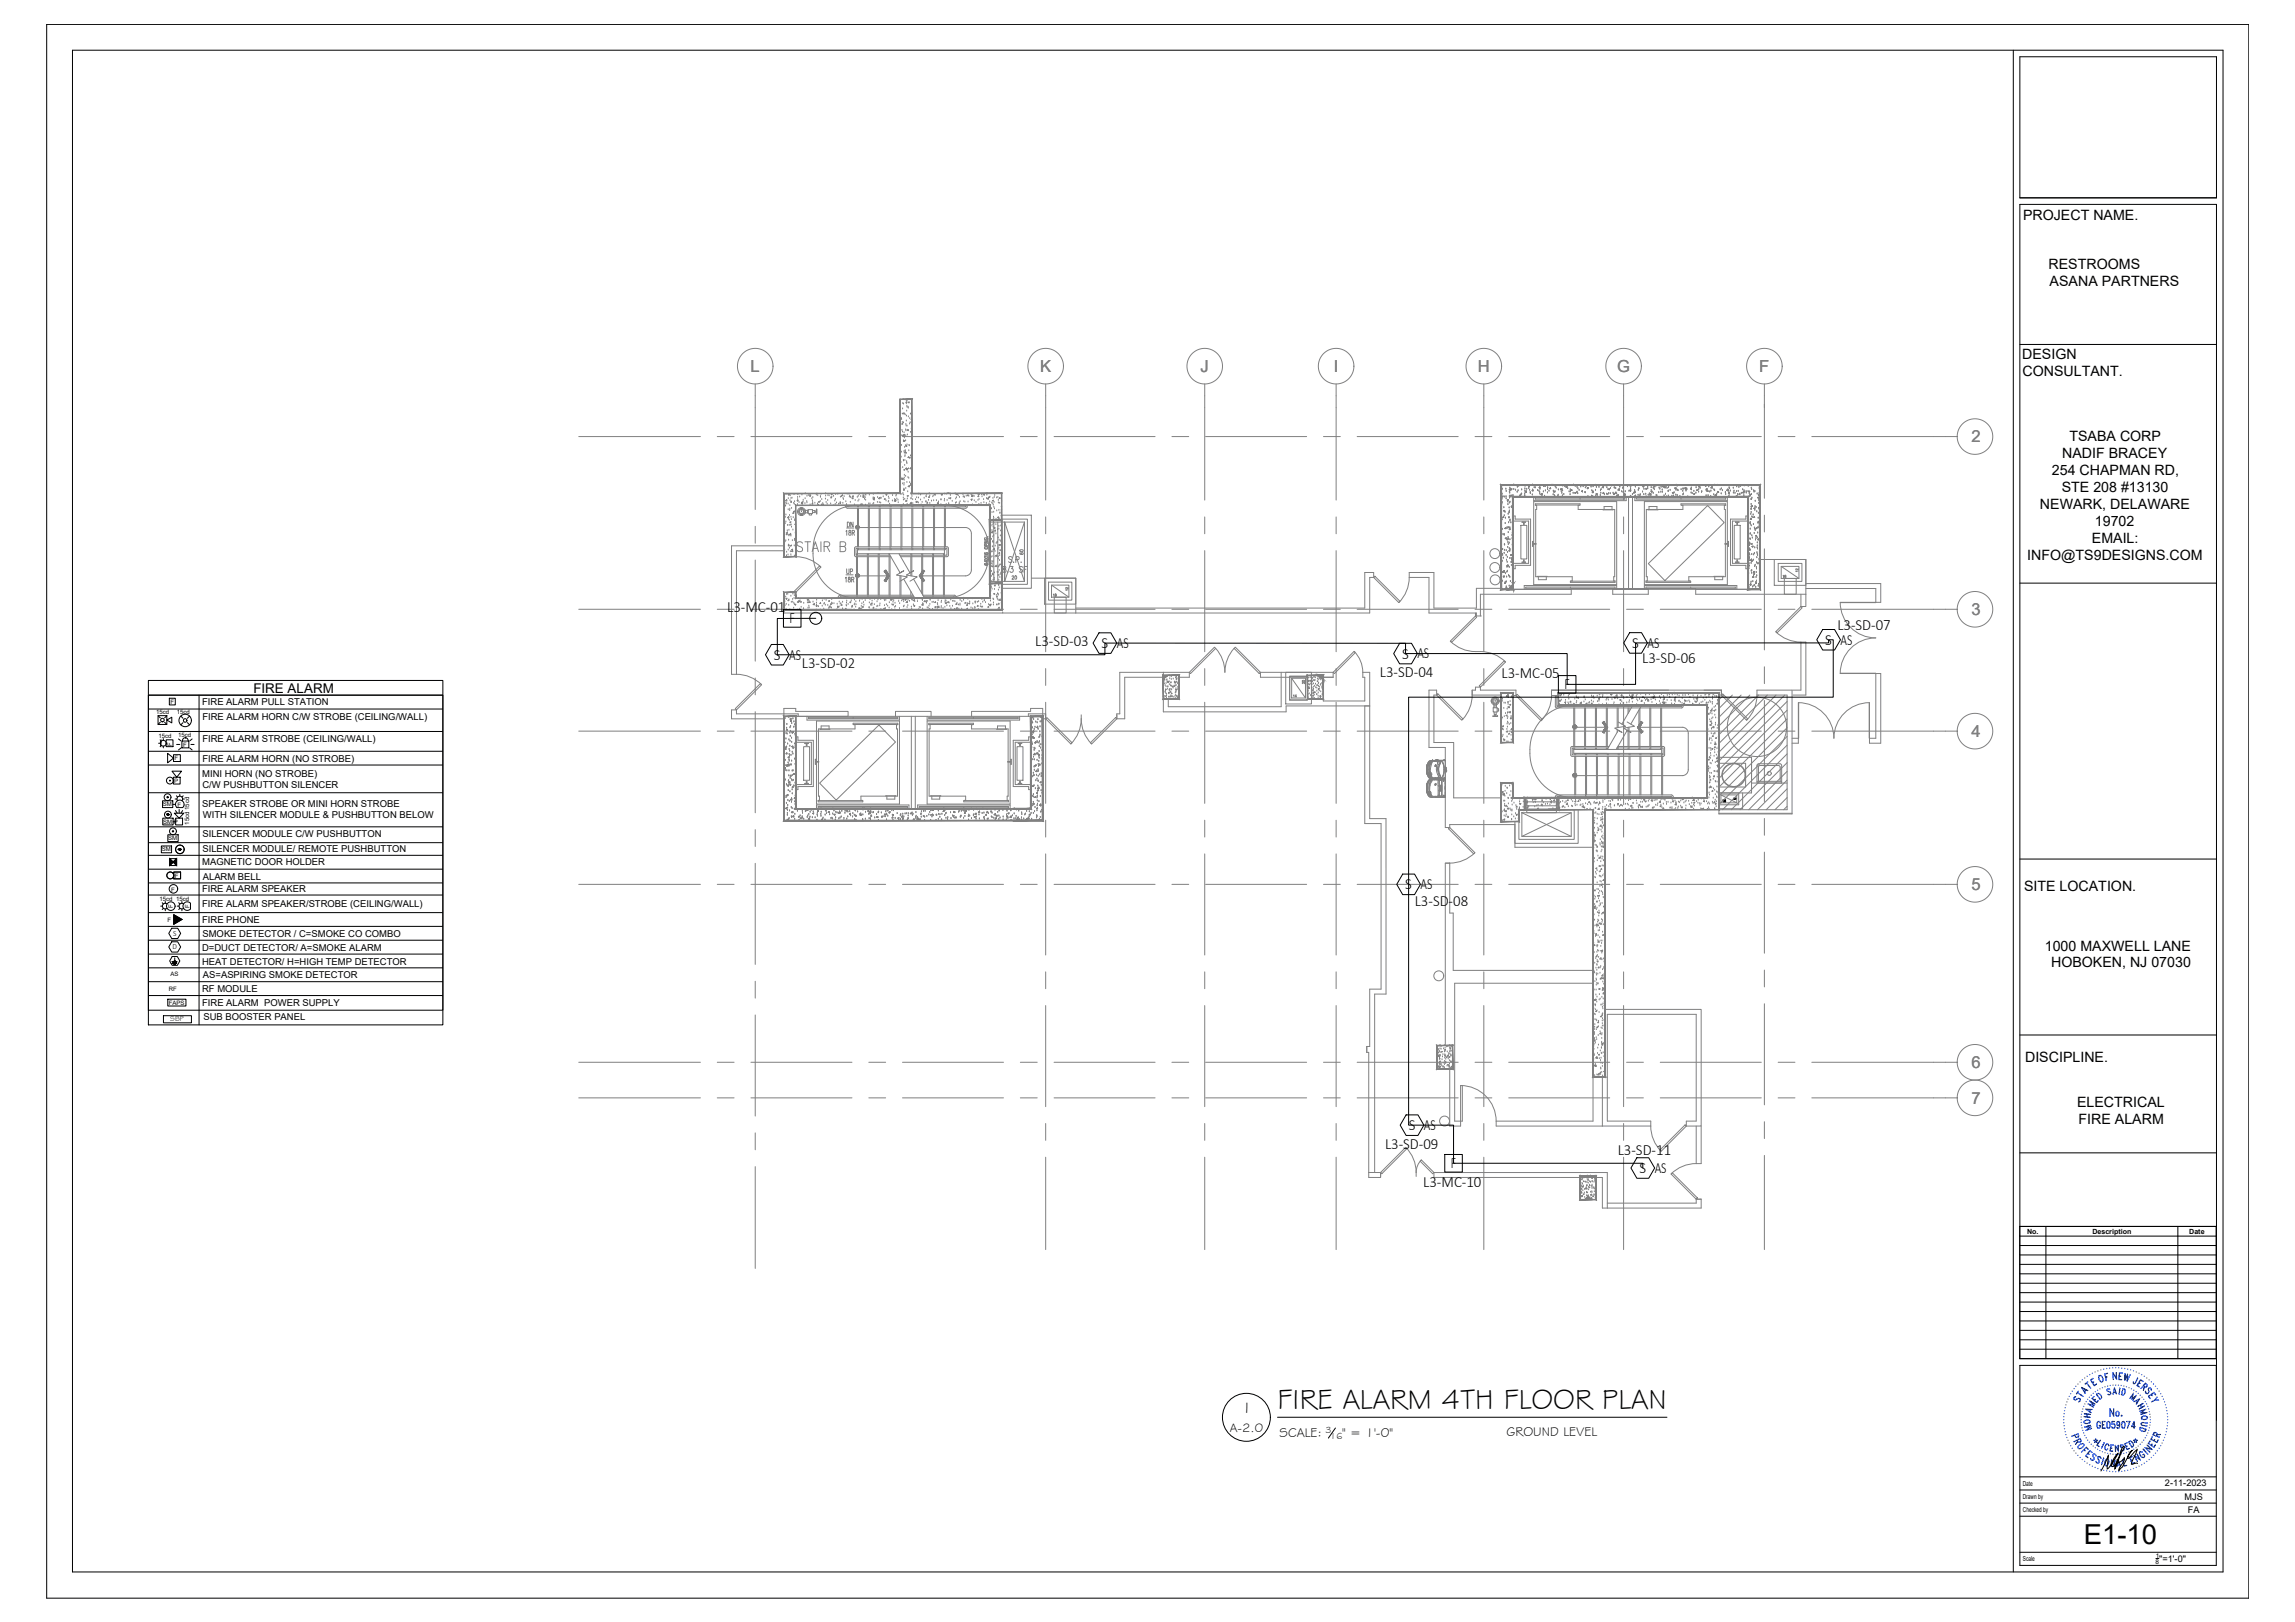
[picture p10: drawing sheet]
<svg xmlns="http://www.w3.org/2000/svg" width="841mm" height="594mm" viewBox="0 0 841 594" stroke-linecap="round" stroke-linejoin="round" font-family="sans-serif">
<defs><g id="words">
<text font-size="10.6" x="468.2" y="516.2">FIRE ALARM 4TH FLOOR PLAN</text>
<text font-size="10.1" x="763.6" y="565.4">E1-10</text>
<g font-size="6.1" fill="#808080">
<text x="275.1" y="136.3">L</text>
<text x="381.2" y="136.3">K</text>
<text x="440" y="136.3">J</text>
<text x="488.8" y="136.3">I</text>
<text x="541.6" y="136.3">H</text>
<text x="592.6" y="136.3">G</text>
<text x="644.7" y="136.3">F</text>
<text x="722.5" y="162.1">2</text>
<text x="722.5" y="225.3">3</text>
<text x="722.5" y="270">4</text>
<text x="722.5" y="326.1">5</text>
<text x="722.5" y="391.2">6</text>
<text x="722.5" y="404.3">7</text>
</g>
<text font-size="5.8" x="455" y="517.5">1</text>
<g font-size="5.7">
<text x="266.5" y="224.1">L3-MC-01</text>
<text x="289.3" y="228.3">F</text>
<text x="673.3" y="230.9">L3-SD-07</text>
<text x="379.4" y="236.6">L3-SD-03</text>
<text x="403.7" y="237.3">S</text>
<text x="409.3" y="237.3">AS</text>
<text x="598.1" y="237.3">S</text>
<text x="603.7" y="237.2">AS</text>
<text x="668.9" y="236.1">S</text>
<text x="674.5" y="236.1">AS</text>
<text x="283.6" y="241.6">S AS</text>
<text x="293.8" y="244.6">L3-SD-02</text>
<text x="513.8" y="241.2">S AS</text>
<text x="601.8" y="242.9">L3-SD-06</text>
<text x="505.7" y="248">L3-SD-04</text>
<text x="550.3" y="248.4">L3-MC-05</text>
<text x="573.3" y="252.5">F</text>
<text x="515" y="325.7">S</text>
<text x="520.5" y="325.7">AS</text>
<text x="518.5" y="331.8">L3-SD-08</text>
<text x="516.2" y="413.9">S AS</text>
<text x="507.6" y="420.8">L3-SD-09</text>
<text x="592.9" y="422.9">L3-SD-11</text>
<text x="531.7" y="427.9">F</text>
<text x="600.8" y="429.6">S AS</text>
<text x="521.6" y="434.9">L3-MC-10</text>
</g>
<g font-size="5.2">
<text x="741.4" y="80.7">PROJECT NAME.</text>
<text x="750.7" y="98.5">RESTROOMS</text>
<text x="751.1" y="104.8">ASANA PARTNERS</text>
<text x="741.1" y="131.5">DESIGN</text>
<text x="741.2" y="137.7">CONSULTANT.</text>
<text x="758.4" y="161.6">TSABA CORP</text>
<text x="755.7" y="167.8">NADIF BRACEY</text>
<text x="752" y="174">254 CHAPMAN RD,</text>
<text x="755.6" y="180.3">STE 208 #13130</text>
<text x="747.6" y="186.5">NEWARK, DELAWARE</text>
<text x="767.7" y="192.7">19702</text>
<text x="766.6" y="198.9">EMAIL:</text>
<text x="742.9" y="205.1">INFO@TS9DESIGNS.COM</text>
<text x="741.7" y="326.5">SITE LOCATION.</text>
<text x="749.3" y="348.1">1000 MAXWELL LANE</text>
<text x="751.6" y="354.4">HOBOKEN, NJ 07030</text>
<text x="742.1" y="388.9">DISCIPLINE.</text>
<text x="761.2" y="405.4">ELECTRICAL</text>
<text x="761.7" y="411.7">FIRE ALARM</text>
</g>
<text font-size="4.9" x="92.8" y="253.7">FIRE ALARM</text>
<g font-size="4.8">
<text x="468.9" y="526.5">SCALE:</text>
<text x="491.9" y="526.5">&quot; = 1'-0&quot;</text>
<text x="552" y="525.8">GROUND LEVEL</text>
</g>
<text font-size="4.6" x="450.7" y="524.5">A-2.0</text>
<g font-size="3.5">
<text x="74.1" y="258.2">FIRE ALARM PULL STATION</text>
<text x="74.2" y="263.8">FIRE ALARM HORN C/W STROBE (CEILING/WALL)</text>
<text x="74.2" y="271.9">FIRE ALARM STROBE (CEILING/WALL)</text>
<text x="74.2" y="279">FIRE ALARM HORN (NO STROBE)</text>
<text x="74.1" y="284.6">MINI HORN (NO STROBE)</text>
<text x="74.2" y="288.6">C/W PUSHBUTTON SILENCER</text>
<text x="74.1" y="295.5">SPEAKER STROBE OR MINI HORN STROBE</text>
<text x="74.4" y="299.7">WITH SILENCER MODULE &amp; PUSHBUTTON BELOW</text>
<text x="74.2" y="306.4">SILENCER MODULE C/W PUSHBUTTON</text>
<text x="74.1" y="316.9">MAGNETIC DOOR HOLDER</text>
<text x="74.2" y="312.1">SILENCER MODULE/ REMOTE PUSHBUTTON</text>
<text x="74.3" y="322.2">ALARM BELL</text>
<text x="74" y="326.7">FIRE ALARM SPEAKER</text>
<text x="74" y="332.1">FIRE ALARM SPEAKER/STROBE (CEILING/WALL)</text>
<text x="74.1" y="338.1">FIRE PHONE</text>
<text x="74.2" y="343.1">SMOKE DETECTOR / C=SMOKE CO COMBO</text>
<text x="74.1" y="353.4">HEAT DETECTOR/ H=HIGH TEMP DETECTOR</text>
<text x="74.1" y="348.3">D=DUCT DETECTOR/ A=SMOKE ALARM</text>
<text x="74.4" y="358.2">AS=ASPIRING SMOKE DETECTOR</text>
<text x="74.1" y="363.5">RF MODULE</text>
<text x="74.1" y="368.5">FIRE ALARM POWER SUPPLY</text>
<text x="74.5" y="373.4">SUB BOOSTER PANEL</text>
</g>
<g font-size="3.4">
<text x="485.8" y="524.9">3</text>
<text x="487.5" y="527.2">16</text>
<text x="793.4" y="544.4">2-11-2023</text>
<text x="800.5" y="549.2">MJS</text>
<text x="801.8" y="554">FA</text>
<text x="791.3" y="572">&quot;=1'-0&quot;</text>
</g>
<g font-size="2.9">
<text x="63.2" y="347.7">D</text>
<text x="63.4" y="342.8">S</text>
</g>
<text font-size="2.7" x="62.4" y="374.1">SBP</text>
<g font-size="2.6">
<text x="742.8" y="451.9">No.</text>
<text x="766.8" y="451.9">Description</text>
<text x="802.3" y="451.9">Date</text>
</g>
<g font-size="2.5">
<text x="741.3" y="544.2">Date</text>
<text x="741.3" y="549">Drawn by</text>
<text x="741.3" y="553.9">Checked by</text>
<text x="741.3" y="571.9">Scale</text>
</g>
<g font-size="2.3">
<text x="789.9" y="572.8">8</text>
<text x="790" y="570.6">1</text>
</g>
<g font-size="2.2">
<text x="62.5" y="257.7">F</text>
<text x="57.2" y="261.7">15cd</text>
<text x="64.8" y="261.4">15cd</text>
<text x="65.3" y="270">15cd</text>
<text x="58.1" y="270.4">15cd</text>
<text x="62.9" y="273.1" transform="rotate(-90 62.9 273.1)">F</text>
<text x="67.1" y="273.4">F</text>
<text x="64" y="278.4">F</text>
<text x="63.9" y="286.7">P</text>
<text x="59.7" y="295.3">SM</text>
<text x="65" y="295.4">F</text>
<text x="59.8" y="301.7">SM P</text>
<text x="69.3" y="302.1" transform="rotate(-90 69.3 302.1)">15cd 15cd</text>
<text x="59.3" y="311.9">SM</text>
<text x="61.6" y="307.8">SM</text>
<text x="64.1" y="321.4">F</text>
<text x="62.7" y="326.6">F</text>
<text x="58.4" y="330">15cd 15cd</text>
<text x="63.4" y="332.7" transform="rotate(-90 63.4 332.7)">F</text>
<text x="69.4" y="332.7" transform="rotate(-90 69.4 332.7)">F</text>
<text x="61.4" y="337.6">F</text>
<text x="62.5" y="357.6">AS</text>
<text x="61.9" y="362.9">RF</text>
<text x="61.9" y="367.9">FAPS</text>
</g>
</g></defs>
<!-- layer: A-LINE-6 -->
<path d="M468.2 519.1h142.7M489.4 523l-2.6 3.7" fill="none" stroke="#000" stroke-width=".37"/>
<!-- layer: 0 -->
<g fill="none" stroke="#000" stroke-width=".37">
<path d="M298.9 226.5h-14v13.3h120v-4.3l110.2 .1v3.8h59.2v11.3h25.1v-15.2h70.7v-1.2h1.7v21.1h-155.6v156.7h16.5v14h69.3v1.7M66.3 262.3l.8 .8M67.1 264.7l-.8 .8M68.7 264.7l.8 .8M69.5 262.3l-.8 .8M61.5 366h6.6v2.5h-6.6z"/>
<circle cx="298.9" cy="226.5" r="2.2"/>
<circle cx="67.9" cy="263.9" r="2.28"/>
<circle cx="67.9" cy="263.9" r=".65"/>
<circle cx="456.8" cy="519.1" r="8.8"/>
</g>
<!-- layer: X_CONST_3 THRU 6$0$0-COL -->
<g fill="none" stroke="#808080" stroke-width=".37">
<path d="M329.8 151.1l.2-.2v.4l-.2-.1M329.9 149.1h.1M330 153.8h.1M330 152.6h.1M330.3 153l.1 .5h-.5zM330.5 159.6h.1M330.5 157.6h.1M330.6 151.4l.4-.1-.1 .3zM330.7 154.7h.1M330.7 155l.1 .3h-.3zM330.7 158.2h.1M330.8 149.8h.1"/>
<path d="M330.8 147.8h.1M331 146.3h.1M331.1 159.2v.5h-.5zM331.1 154.9h.1M331.1 148h.1M331.3 158.5h.1M331.3 151.6h.1M331.4 151.6h.1M331.5 159.1v.3h-.3zM331.7 152h.1M331.9 157.4h.1M331.9 159.6h.1"/>
<path d="M332 155.5h.1M332 147.5l.3-.2-.1 .4zM332 157.8h.1M332.1 156h.1M332.1 147h.1M332.1 154.2h.1M332.2 152.4h.1M332.2 147.6h.1M332.3 150.6h.1M332.3 148.8h.1M332.4 156.1h.1M332.4 147h.1"/>
<path d="M332.4 149.2h.1M332.5 157.6h.1M332.5 159.3h.1M332.6 157.6l.3-.2-.1 .3zM332.8 149.2h.1M332.8 149.5h.1M332.9 152.7h.1M333.1 147.2l.1 .3h-.3zM333.3 155.3h.1M333.4 153.3h.1M333.6 154.8h.1M333.6 158.3h.1"/>
<path d="M333.9 146.4h.1M333.9 151.3v.3h-.3zM334 157.2h.1M334.1 153.5l-.2 .1 .2 .2M329.8 171v.1M329.8 171v.3M329.9 179.2h.1M329.9 165.4l.4-.1-.1 .3zM329.9 177.2h.1M330 171.6h.1M330.1 175.1h.1M330.2 169.4h.1"/>
<path d="M330.2 167.4h.1M330.4 163.1h.1M330.5 175.5l.4-.1-.1 .3zM330.6 175.1l.1 .3h-.4zM330.8 171.3h.1M330.8 177.2h.1M331 175.5h.1M331.1 168.6h.1M331.1 161.8h.1M331.1 161.4h.1M331.1 168.8h.1M331.2 179.5h.1"/>
<path d="M331.2 179.1h.1M331.2 161.5l.4-.2-.1 .4zM331.3 177.7h.1M331.3 172.3h.1M331.3 165.4h.1M331.3 177h.1M331.3 175.9h.1M331.4 179.2v.3h-.3zM331.4 175.1h.1M331.4 174.1h.1M331.4 160.4h.1M331.5 172.3h.1"/>
<path d="M331.5 163.9h.1M331.5 170.5h.1M331.6 168.7h.1M331.6 167.2h.1M331.7 166.8h.1M331.7 165.3h.1M331.7 165h.1M331.8 165.4v.5l-.4-.1zM331.8 163.2h.1M331.8 171.6l.4-.2-.1 .3zM331.9 161.4h.1M331.9 174.5h.1"/>
<path d="M331.9 178.9h.1M332.2 166h.1M332.2 169.1h.1M332.2 163.2l.1 .3h-.3zM332.3 169.5h.1M332.3 176.7h.1M332.4 169.8h.1M332.4 162.9h.1M332.5 171.6l.1 .5-.5-.1zM332.7 174.9h.1M332.8 172.9h.1M332.9 171.7h.1"/>
<path d="M333 167.3l.1 .3h-.4zM333 175.2h.1M333 165.1h.1M333.1 163.1h.1M333.2 167.6l.3-.1-.1 .3zM333.2 177.8l.1 .5-.5-.1zM333.3 163.3h.1M333.4 176.8h.1M333.7 167h.1M333.7 177.4h.1M333.7 171.3l.1 .4h-.3zM333.8 177.7h.1"/>
<path d="M333.8 177.7l.3-.2-.1 .4zM334 179.1h.1M334 168.9h.1M334.1 177.3h.1M334.1 175.5h.1M550.5 179.2h.1M551.8 179.2h.1M552 180h.1M553.3 178.8h.1M553.3 179.8h.1M553.4 177.8h.1M553.5 178.9l.1 .5h-.5z"/>
<path d="M553.7 179.2l.3-.1-.1 .3zM554.7 179.3h.1M554.8 177.7h.1M555.4 179.5h.1M556 178.5h.1M556.3 179.8h.1M556.5 177.6l.1 .4-.4-.1zM557.6 179.4h.1M558.8 179.9h.1M558.8 179.1h.1M558.9 178.1h.1M559.3 179.8l.1 .5h-.5z"/>
<path d="M559.5 179.2h.1M560.2 178.9h.1M560.4 178v.3h-.3zM560.5 179.5h.1M561.5 179.6l.3-.1-.1 .3zM561.6 179.5h.1M561.7 177.7h.1M562.2 178.6h.1M562.6 178.7h.1M563.4 179.7h.1M563.9 179.9h.1M564.3 178.3v.3h-.3z"/>
<path d="M564.3 179.1h.1M565.7 178.2h.1M565.8 178.1h.1M566 177.9l.4-.2-.1 .4zM566.3 179.8h.1M567 178h.1M567.1 179.3h.1M567.2 178.7h.1M567.6 179.9h.1M568.2 178.6v.4h-.3zM568.6 177.8h.1M569.1 177.7h.1"/>
<path d="M569.2 179.9h.1M569.9 178.3h.1M570.3 178.8h.1M571.1 179.4h.1M571.5 177.9h.1M572.1 179v.3h-.3zM572.4 179.2h.1M572.6 179.8h.1M572.7 178h.1M573.4 178.2h.1M573.8 178.3l.4-.1-.1 .3zM574.4 178h.1"/>
<path d="M574.5 179h.1M575.4 179.4h.1M576 179.3v.4l-.3-.1zM576.6 177.7h.1M577.3 178.1h.1M577.9 178.5h.1M578.2 179h.1M578.7 179.6h.1M579.3 178.3h.1M579.9 179.7v.3h-.3zM580.2 178.2h.1M581 178.7h.1"/>
<path d="M581.3 178.1h.1M581.4 177.6l-.1 .1M581.6 178.8l.4-.2-.1 .3zM581.8 177.6l-.5 .1M581.8 179h.1M583.1 178.4h.1M583.3 179.8h.1M583.8 178.3h.1M584.7 179.6h.1M584.8 177.8h.1M585 178.5h.1M586 178.5h.1"/>
<path d="M586.5 179.7h.1M586.6 177.9h.1M586.7 179.3h.1M587.6 178.1v.5h-.5zM587.7 177.9h.1M588.2 178h.1M588.8 178.6h.1M589.3 179.3h.1M589.4 179.2l.4-.2-.1 .4zM590.2 178.9h.1M590.6 178h.1M591.5 178.7h.1"/>
<path d="M591.7 178.7h.1M592.1 178.9h.1M593.4 179v.5h-.5zM593.5 178.1h.1M593.6 178.4h.1M594.6 178.9h.1M594.9 178.5h.1M596.4 178.3h.1M597 179.9h.1M597 178h.1M597.2 179.6l.4-.1-.1 .3zM597.5 179.6h.1"/>
<path d="M597.5 180h.1M597.5 179h.1M597.6 178.2h.1M598.4 177.8h.1M599 179.6h.1M599.2 179.9v.5h-.5zM599.3 178.4h.1M600.4 179.6h.1M600.4 177.8h.1M600.4 179.1h.1M600.6 179h.1M601.8 177.9l.4-.2-.1 .4z"/>
<path d="M602.2 178.5h.1M602.4 179.2h.1M602.5 177.6v.4l-.3-.1zM603.2 179.2h.1M603.3 179.2h.1M603.8 178.5h.1M603.8 179h.1M605.1 178.6h.1M605.1 179.7h.1M605.9 178.7h.1M605.9 178.9h.1M606.2 179.3h.1"/>
<path d="M606.4 178v.3h-.3zM607 177.9h.1M608 178.7h.1M608.3 179.1h.1M608.7 178.5h.1M609.1 179.5h.1M609.3 178.3h.1M609.6 178.3l.4-.1-.1 .3zM610.3 178.3v.3h-.3zM610.7 178.1h.1M610.9 178.9h.1M611.3 180h.1"/>
<path d="M611.4 178.6h.1M611.4 179.9h.1M611.5 178.1h.1M612 179.6h.1M612.7 177.8h.1M613.8 179h.1M614.2 178.6v.4h-.3zM614.2 179.5h.1M614.2 177.7h.1M614.6 178h.1M614.7 179.5h.1M614.9 179.7h.1"/>
<path d="M616.1 179.4h.1M616.7 179.9h.1M616.7 179.1h.1M617 179.1h.1M617.4 178.7l.4-.1-.1 .3zM617.8 179.8h.1M618.1 179v.3h-.3zM618.1 179.1h.1M619.6 179.2h.1M619.8 178.7h.1M619.8 179.4h.1M620.7 180h.1"/>
<path d="M621.3 177.6l.4 .2v-.2M621.6 178.6h.1M622 179.3v.4l-.3-.1zM622.5 179.4h.1M622.5 178.4h.1M622.9 178.5h.1M623 178.9h.1M625 178.2h.1M625.2 179.2l.4-.2-.1 .4zM625.3 179.8h.1M625.4 178h.1M625.4 179.5h.1"/>
<path d="M625.9 179.7v.3h-.3zM626.2 178.3h.1M627 179.9h.1M627.4 178.2l.1 .5h-.5zM628.1 179.4h.1M628.3 179.6h.1M628.3 179.7h.1M628.4 177.7h.1M629.3 177.8h.1M630.4 179.4h.1M630.8 179.1h.1M631.2 179.7h.1"/>
<path d="M633 179.6l.4-.1-.1 .3zM633.2 179.1l.1 .5h-.5zM633.6 178.7h.1M633.8 179h.1M634.1 179.8h.1M635.2 178.8h.1M635.4 179.9h.1M636.4 178.3h.1M637 180h.1M637.2 178.5h.1M637.6 177.9l.4-.2-.1 .4zM638.6 179.4h.1"/>
<path d="M639.1 179.7h.1M639.2 177.9h.1M640.7 178.1h.1M641.8 178.8h.1M641.9 179.3h.1M642 177.9h.1M642.6 179.8h.1M644.7 179h.1M287.4 186.7h.1M287.4 184.8h.1M287.5 197.9h.1M287.5 185.1l.4-.1-.1 .3z"/>
<path d="M287.6 191.4l.1 .4-.3-.1zM287.7 198.4h.1M287.8 189.5h.1M288 198.1h.1M288 191.2h.1M288 188.6h.1M288 184.3h.1M288.1 181h.1M288.1 195.2l.4-.1-.1 .3zM288.2 184.5h.1M288.3 183l.1 .5-.5-.1zM288.4 195.5v.4l-.3-.1z"/>
<path d="M288.5 194.4h.1M288.5 195.1h.1M288.6 192.4h.1M288.8 184.6h.1M288.8 186.7h.1M288.9 181.2l.3-.1-.1 .3zM288.9 182.6h.1M288.9 199.7h.1M288.9 190.2h.1M289 197.8h.1M289 189.2l.1 .5-.5-.1zM289 196h.1"/>
<path d="M289.1 194.2h.1M289.1 196.3h.1M289.1 199.6l.1 .3h-.3zM289.2 192.4h.1M289.2 190.6h.1M289.3 188.8h.1M289.4 187h.1M289.4 186.5h.1M289.5 185.2h.1M289.5 191.3l.3-.2-.1 .3zM289.5 183.4h.1M289.6 181.6h.1"/>
<path d="M289.6 192.4h.1M289.7 195.9h.1M289.7 195.3l.1 .6-.5-.1zM289.8 196.3h.1M289.9 189.4h.1M289.9 182.6h.1M289.9 183.9h.1M289.9 192.3h.1M290 190.3h.1M290 183.6l.1 .3h-.3zM290 200h.1M290.1 193.1h.1"/>
<path d="M290.1 186.2h.1M290.2 182.5h.1M290.4 198h.1M290.6 194.1h.1M290.7 189.6h.1M290.8 187.7v.3h-.3zM290.8 187.3l.4-.1-.2 .3zM290.9 184.3h.1M291 181.2h.1M291.1 199.9h.1M291.1 184.7h.1M291.1 198h.1"/>
<path d="M291.1 197.5h.1M291.2 190.6h.1M291.2 183.8h.1M291.4 190.1h.1M291.4 188.2h.1M291.4 195.3h.1M291.5 191.8l.1 .3h-.3zM291.6 197.3l-.2 .1 .2 .1M292.1 183.4l.4-.2-.1 .4zM292.2 184.8h.1M292.3 182.2h.1M292.3 183h.1"/>
<path d="M292.4 181.2h.1M292.8 184.1h.1M293 182h.1M293.9 181.3h.1M293.9 183.9l.1 .4-.3-.1zM294 184.8h.1M294.1 183.9v.5l-.4-.1zM294.3 183.9h.1M294.3 183.2h.1M295 184.5h.1M295 182.7h.1M295.1 180.8h.1"/>
<path d="M295.6 183.7h.1M295.7 181.7h.1M295.7 184.2h.1M296.2 181.5h.1M296.7 181.6l.3-.1-.1 .3zM296.8 181.4h.1M296.9 184.9h.1M297.1 181.6h.1M297.5 182.7h.1M297.7 183.4h.1M297.8 184.1h.1M297.8 184.3l.1 .3h-.4z"/>
<path d="M297.9 182.2h.1M298.6 184.3h.1M299.1 181.3h.1M299.4 180.9h.1M299.6 184.6h.1M299.6 185.1l.3-.3v.3M299.7 181.5h.1M299.8 185h.1M299.9 183.8l.4-.1-.1 .3zM300.6 183.7h.1M300.6 181.9h.1M300.7 182.1h.1"/>
<path d="M300.8 180.7h.2M301.1 184.9h.1M301.1 183h.1M301.5 184.4h.1M301.7 184.6l.1 .4-.4-.1zM302.5 182.8h.1M302.6 180.8h.1M302.6 181.7h.1M302.7 184h.1M303.1 184.7h.1M303.3 183.3h.1M303.4 181.5h.1"/>
<path d="M303.8 181.6h.1M304.4 184.6h.1M304.5 182.1l.3-.2-.1 .4zM304.6 182.5h.1M304.8 180.9l.1 .3h-.3zM305.5 181.8h.1M305.5 185.1h.1M305.9 183.5h.1M306.1 184.7h.1M306.2 182.9h.1M306.2 181.1h.1M306.6 184.2h.1"/>
<path d="M307 181h.1M307.3 184.7h.1M307.7 184.3l.4-.2-.1 .3zM307.9 184h.1M308 182.1h.1M308.4 181.9h.1M308.7 181.2l.1 .4-.3-.1zM308.9 184.3h.1M308.9 182.5h.1M309.1 183h.1M309.3 181.9h.1M310 183.8h.1"/>
<path d="M310.2 184.8h.1M310.4 180.7h.4M311.3 182h.1M311.4 181.6h.1M311.6 184h.1M311.7 182.2h.1M312.2 182.4h.1M312.3 182.5l.3-.1-.1 .3zM312.6 181.6l.1 .3h-.3zM313.1 184.9h.1M313.4 183.3h.1M314.2 182.1h.1"/>
<path d="M314.4 183.6h.1M314.5 181.8h.1M314.8 183.1h.1M314.8 181.2h.1M315.4 185h.1M315.4 181.9h.1M315.5 184.7l.4-.2-.1 .4zM316 185h.1M316.2 181h.1M316.5 181.9l.1 .3h-.3zM316.6 181.3v.5l-.5-.1zM316.8 182.9h.1"/>
<path d="M316.9 180.7l.2 .2 .1-.2M317.1 182.3h.1M317.2 185h.1M317.2 183.2h.1M317.3 181.4h.1M318.4 184.6h.1M318.6 181.3h.1M318.8 184.6h.1M319.9 184.7h.1M320 182.9h.1M320 182.4h.1M320 181h.1"/>
<path d="M320.1 182.9l.3-.1-.1 .3zM320.2 184.4h.1M320.2 182.4h.1M320.4 182.2l.1 .4-.3-.1zM321.5 184h.1M321.6 182.2h.1M321.8 180.8h.1M322.2 184.1h.1M322.4 182.2v.5l-.5-.1zM322.7 184.3h.1M322.8 182.4h.1M322.9 182.5h.1"/>
<path d="M323.5 185.1h.2M323.7 182h.1M324.3 182.6l.1 .3h-.3zM324.6 181.2l.4-.2-.1 .4zM324.7 183.5h.1M325.5 183.9h.1M325.6 182.1h.1M325.7 183.6h.1M325.8 182.6h.1M326 184.7h.1M327 183.5h.1M327.1 181.5h.1"/>
<path d="M327.9 182.9h.1M328.1 183.1l.1 .5-.5-.1zM328.2 182.9l.1 .4-.3-.1zM328.2 183.5h.1M328.3 183.2l-.4 .2 .2 .2M328.3 183.2l-.2 .4M328.3 181.7h.1M328.5 181.3h.1M328.7 182.8h.1M329.1 183.2h.1M329.2 184.1h.1M330.5 181.1h.1"/>
<path d="M330.9 180.7h.1M331 184.9h.1M331 182.4h.1M331.1 183.1h.1M331.1 184.9h.1M331.1 181.3h.1M331.6 182.9h.1M332.1 183.3l.1 .3h-.4zM332.3 183.6h.1M332.4 184.7h.1M332.4 181.6l.4-.1-.1 .3zM332.5 182.7h.1"/>
<path d="M332.6 180.1h.1M333.8 180.9h.1M333.8 184.5h.1M333.9 182.7h.1M333.9 182.6h.1M333.9 180.9h.1M333.9 180.6h.1M333.9 184l.1 .5-.5-.1zM334.2 181.8h.1M334.5 183h.1M334.5 184.4h.1M335.5 183h.1"/>
<path d="M335.7 183.8l.4-.1-.1 .3zM335.9 182.3h.1M336 183.6l.1 .3h-.4zM336.5 184.2h.1M336.6 182.4h.1M336.7 181h.1M337.4 183.1h.1M337.4 181.3h.1M337.6 184.9h.1M337.9 184h.1M338.7 182.5h.1M339.3 183.8h.1"/>
<path d="M339.4 181.8h.1M339.4 183.8h.1M339.4 182h.1M339.5 185.1l.2-.2 .1 .2M339.6 181.1h.1M339.9 183.9l.1 .4h-.4zM340.2 182.1l.4-.2-.1 .3zM340.3 183.2h.1M340.5 180.7h.1M340.7 181.7h.1M340.7 184.4h.1M341.3 183.5h.1"/>
<path d="M341.8 181.9h.1M342.1 183.4h.1M342.2 181.6h.1M342.5 181.2h.1M342.8 181.4h.1M343.2 183.4h.1M343.5 184.2l.4-.1-.1 .3zM343.8 184.3l.1 .3h-.4zM343.9 183.8h.1M344.7 185.1h.1M344.8 183.1h.1M344.8 184.9h.1"/>
<path d="M344.9 183.1h.1M345 181.2h.1M345 181.4h.1M345.4 181.3h.1M346.1 183.5h.1M346.1 182.9h.1M346.2 181h.1M346.7 184.8h.1M346.8 180.7h.2M347.1 183.3h.1M347.1 180.7h.1M347.6 180.8h.1"/>
<path d="M347.6 184.5h.1M347.7 184.6l.1 .4-.4-.1zM347.7 182.7h.1M347.8 180.8h.1M348.1 182.5l.3-.2-.1 .4zM348.2 180.9h.1M348.2 182.6h.1M348.3 181.5h.1M349 183.6h.1M350 180.9h.1M350.2 184.3h.1M350.2 182.8h.1"/>
<path d="M350.4 180.7l-.2 .2 .5 .1-.1-.3M350.4 184.1h.1M350.5 182.3h.1M350.8 180.9l.1 .3h-.3zM351.2 181.6h.1M351.3 184.7l.4-.2-.1 .4zM351.5 185.1h.1M351.5 184.2h.1M351.6 182.2h.1M351.8 183.7h.1M352.6 180.7l.3 .2M352.7 180.7h-.1"/>
<path d="M352.9 181h.1M353 180.7l-.1 .2M353 182h.1M353.2 183.7h.1M353.2 181.9h.1M353.4 182.2h.1M353.6 183.9h.1M354.1 181.7h.1M354.7 181.2l.1 .4-.3-.1zM354.7 183.9h.1M355 181.7h.1M355.8 181.1h.1"/>
<path d="M355.9 182.9l.3-.1-.1 .3zM356 183.3h.1M356.1 181.5h.1M356.3 184.9h.1M356.4 181.4l.1 .5-.5-.1zM356.6 181.7h.1M357 181.8h.1M357 183.4h.1M357.6 184h.1M358.4 183.3h.1M358.5 181.3h.1M358.6 181.6l.1 .3h-.3z"/>
<path d="M358.7 184.7h.1M358.7 181.2h.1M358.8 182.9h.1M358.8 181.1h.1M359.2 185.1h.2M359.5 184.4h.1M359.7 181.1h.1M359.8 181.1h.1M359.9 182h.1M360.4 181.2l.4-.2-.1 .4zM360.4 183h.1M360.5 184.1h.1"/>
<path d="M361.5 184.4h.1M361.5 182.6h.1M361.6 180.8h.1M361.6 181.3h.1M361.9 180.8h.1M362.2 182.3l.1 .5-.5-.1zM362.4 184.7h.1M362.5 181.9l.1 .3h-.3zM362.7 183.8h.1M362.7 188.6l.2-.1 .1 .5-.3-.1M362.8 182.1h.1M362.9 194.3h.1"/>
<path d="M362.9 187.5h.1M362.9 197.4l.4-.2-.1 .3zM363 188.5h.1M363.1 192.7h.1M363.3 186v.3h-.3zM363.4 184.2h.1M363.5 194.3h.1M363.5 187.7h.1M363.6 192.3h.1M363.6 194.7l.1 .5-.5-.1zM363.7 183.4l.3-.2-.1 .3zM363.8 198.5h.1"/>
<path d="M363.8 184.5h.1M363.8 196.6h.1M363.9 182.5h.1M363.9 194.8h.1M363.9 198.3h.1M363.9 193h.1M363.9 198.8h.1M364 191.9h.1M364 185h.1M364 191.2h.1M364 190.1l.1 .3h-.3zM364.1 189.4h.1"/>
<path d="M364.1 196.2h.1M364.1 187.6h.1M364.2 189.9h.1M364.2 185.8h.1M364.3 193.4l.3-.1-.1 .3zM364.3 184h.1M364.3 193.4h.1M364.3 182.2h.1M364.4 186.4h.1M364.5 181.5h.1M364.8 194.2v.3h-.3zM364.9 192.2h.1"/>
<path d="M365 195.5h.1M365 190.2h.1M365.1 199h.1M365.2 182.3h.1M365.3 187.1h.1M365.5 198.2l.1 .4h-.3zM365.6 194h.1M365.6 189.5l.4-.2-.2 .4zM365.7 182.2h.1M365.8 197h.1M365.8 190.2h.1M365.8 183.3h.1"/>
<path d="M365.9 184.2h.1M366 193.8h.1M366 192.8h.1M366.1 186.9h.1M366.1 199.8h.1M366.1 197.9h.1M366.2 199.5l.4-.1-.2 .3zM366.3 184.3h.1M366.4 190h.1M366.4 182.2l.1 .4-.4-.1zM366.4 188.1h.1M366.4 187.9h.1"/>
<path d="M366.5 199.9h.1M366.5 198.1h.1M366.6 196.3h.1M366.7 194.5h.1M366.7 192.6h.1M366.8 190.8h.1M366.8 198.4h.1M366.9 189h.1M366.9 187.2h.1M367 191.9h.1M367 185.4h.1M367.1 183.6h.1"/>
<path d="M367.1 186.4l-.2 .2 .2 .1M367.1 185.5l-.2 .1 .2 .1M550.1 185.2v.2M550.1 190h.1M550.1 198.2h.1M550.2 198.8h.1M550.2 191.4h.1M550.2 193.9h.1M550.2 184.5h.1M550.2 188.2h.1M550.2 191.9h.1M550.3 186.4h.1"/>
<path d="M550.3 184.6h.1M550.4 182.8h.1M550.4 181h.1M550.5 190.4h.1M550.5 184.1h.1M550.5 182.1h.1M550.5 193.9h.1M550.8 181.9h.1M550.8 195.8h.1M551 189.2v.3h-.3zM551 187.1l.4-.2-.1 .4zM551.1 186h.1"/>
<path d="M551.2 196h.1M551.2 195.8h.1M551.3 188.9h.1M551.3 182h.1M551.3 199.5h.1M551.4 199.6h.1M551.5 187.6h.1M551.6 191.8h.1M551.6 197.1l.4-.1-.1 .3zM551.7 189.8h.1M551.7 193.3l.1 .3h-.3zM551.9 181.9h.1"/>
<path d="M551.9 182.7h.1M552.2 193.6h.1M552.3 193.3h.1M552.5 197.4v.3h-.3zM552.5 183.8h.1M552.6 198.7h.1M552.6 184.8h.1M552.6 196.9h.1M552.7 188.3h.1M552.7 195.1h.1M552.7 183l-.1 .3-.3-.2 .4-.1M552.7 199.4h.1"/>
<path d="M552.8 193.3h.1M552.8 197.5h.1M552.8 191.5h.1M552.9 189.6h.1M552.9 193.2l.4-.1-.1 .3zM553 187.8h.1M553 189.6h.1M553 186h.1M553.1 198.9h.1M553.1 187.6h.1M553.1 184.2h.1M553.1 194.1h.1"/>
<path d="M553.1 187.2h.1M553.1 180.3h.1M553.2 182.4h.1M553.2 180.6h.1M553.3 197.7h.1M553.3 190.8h.1M553.3 183.9h.1M553.4 190.5h.1M553.4 181.4v.3h-.3zM553.4 194h.1M553.7 191.5h.1M553.7 182.1h.1"/>
<path d="M553.9 181.7h.1M554.1 185.4l.1 .4h-.4zM554.1 196.1h.1M554.2 197.3h.1M554.2 199.7h.1M554.2 195.3h.1M554.2 185.1l.1 .5-.5-.1zM554.4 195.2h.1M554.4 188.4h.1M554.4 182h.1M554.4 181.5h.1M554.4 189.2v.2"/>
<path d="M556 180.3h.1M556.9 181.4l.4-.2-.1 .4zM557 182l.3-.3v.3M557.4 181.2h.1M557.6 181h.1M558.7 181.7h.1M558.7 181h.1M560.8 180.4h.1M560.8 180.8h.1M561.5 181.3h.1M564.2 180.3h.1M564.3 180.9h.1"/>
<path d="M564.7 181.8l.4-.1-.2 .3zM565.1 180.7l.1 .5h-.5zM565.6 180.1h.1M566 181.8h.1M567.1 180.5h.1M569.2 181.2h.1M569.3 180.1l.3-.2-.1 .4zM569.6 181.6h.1M569.8 182h.1M569.9 180.1h.1M570.5 182l.4-.4v.4M571 181.4h.1"/>
<path d="M572.1 180h.1M572.3 180.7h.1M572.6 181.6h.1M573.1 181.1h.1M575 180.1h.1M575.4 181.2h.1M575.5 180.1h.1M576.5 180.7h.1M577.1 180.5l.3-.1-.1 .3zM577.8 180.5h.1M577.9 180.3h.1M578.2 180.8h.1"/>
<path d="M579.9 180.2h.1M580.8 180.4h.1M580.9 180.5h.1M581.9 181.9h.1M583.3 181.7h.1M583.7 181.9h.1M583.7 180.1h.1M583.7 180.5h.1M583.8 180v.3h-.3zM584.8 181.7h.1M584.9 181l.4-.2-.2 .3zM585.3 181.4h.1"/>
<path d="M586.5 181.5h.1M586.6 180.6h.1M587.7 180.3v.4h-.3zM588 181.2h.1M588.8 181h.1M589.2 181.1h.1M589.5 180.8h.1M590.1 180.8h.1M591.1 180.7h.1M591.6 180.7v.3h-.3zM592 180.7h.1M592.2 180.5h.1"/>
<path d="M592.4 180.9h.1M592.4 181.8h.1M592.7 181.4l.4-.2-.2 .4zM594.3 180.1h.1M594.8 180.3h.1M595.3 181h.1M595.4 181l.1 .4-.3-.1zM595.6 180.1h.1M595.6 181.3h.1M597.5 181.8h.1M597.6 181.8h.1M598.2 181.1h.1"/>
<path d="M598.8 180.8h.1M599.3 181.4l.1 .3h-.3zM600.3 181.4h.1M600.5 181.8l.4-.1-.2 .3zM601 181.3h.1M601.1 181.3h.1M601.9 180.2h.1M602.4 181.2h.1M603 182l.2-.3 .1 .3M603.1 181h.1M604 181.4h.1M604.4 180.9h.1"/>
<path d="M605 180.8v.5h-.5zM605.3 180.2l.1-.3-.4 .2 .3 .2M605.8 180.7h.1M606.9 181.5h.1M607.2 181.6h.1M607.9 180.4h.1M608.6 180.3h.1M609.2 180.3h.1M609.8 181.6h.1M610.3 181h.1M610.5 182l.3-.3v.3M611.4 181.7h.1"/>
<path d="M612.7 181.7h.1M612.8 180.5l.4-.1-.1 .3zM613.3 181.7h.1M613.5 180.5h.1M614.1 181.3h.1M614.6 181.5h.1M615.6 181.9h.1M616.7 181.2h.1M616.9 180.9h.1M618.5 182h.1M619.7 180.6h.1M620.1 180.8h.1"/>
<path d="M620.7 180.9l.3-.1-.1 .3zM621.5 180.6h.1M622.5 180.2h.1M623.5 180.3h.1M623.6 180.1h.1M625.2 181.6h.1M625.9 181.6h.1M626.5 180.2h.1M626.9 181.8h.1M628 181.2h.1M628.5 181.4l.3-.2-.1 .4zM629 181.6h.1"/>
<path d="M629.1 181h.1M629.4 180.3h.1M629.7 180l.1 .3h-.3zM630.8 180.9h.1M632.3 180.5h.1M632.3 180.4h.1M632.4 181.1h.1M633.6 180.5h.1M633.6 181.7h.1M633.6 180.3l.1 .4h-.3zM633.7 180.9h.1M635.2 180.6h.1"/>
<path d="M635.8 180.7h.1M636.3 181.8l.3-.1-.1 .3zM636.3 181.9h.1M636.4 180.1h.1M636.7 181.1h.1M637.5 180.7l.1 .3h-.3zM638.1 180.7h.1M639 180l.1 .5h-.5zM639 181.5h.1M639.2 180.2h.1M639.9 180.1h.1M639.9 180.6h.1"/>
<path d="M640.6 180h.1M640.6 197.3v.1M640.6 185.7h.1M640.8 180.1l.4-.2-.1 .3zM640.9 191.7h.1M641 180.8h.1M641.1 199.8h.1M641.2 198.6v.5l-.5-.1zM641.2 199.2h.1M641.2 181.9h.1M641.3 197.4h.1M641.3 195.6h.1"/>
<path d="M641.4 193.8h.1M641.4 191.4h.1M641.4 190.1l.4-.1-.1 .3zM641.4 197.5h.1M641.4 181l.1 .4-.3-.1zM641.5 192h.1M641.5 195.5h.1M641.5 190.2h.1M641.6 188.4h.1M641.7 186.6h.1M641.7 183h.1M641.7 184.8h.1"/>
<path d="M641.7 187.7h.1M641.7 199.5h.1M641.7 192.6h.1M641.8 183h.1M641.8 185.7h.1M641.8 186.5h.1M641.9 181.1h.1M642 196.2h.1M642 189.3h.1M642 182.5h.1M642.1 199.4h.1M642.2 197.1h.1"/>
<path d="M642.2 185.1v.4l-.3-.1zM642.4 189.6h.1M642.5 188.6h.1M642.6 192.1h.1M642.7 186.2l.4-.2-.1 .4zM642.8 180.2h.1M642.9 195.4h.1M642.9 193.4h.1M642.9 189.2l.1 .3h-.3zM643.1 193.8h.1M643.1 186.9h.1M643.1 180h.1"/>
<path d="M643.2 185.6h.1M643.2 183.6h.1M643.2 194.3h.1M643.3 197.8h.1M643.3 196.2l.4-.1-.1 .3zM643.5 197.2h.1M643.5 185.9h.1M643.7 193.3l.1 .3h-.4zM643.8 187.4h.1M643.9 180.9h.1M644 198.8h.1M644 199.9h.1"/>
<path d="M644 197h.1M644.1 182.2l.3-.1-.1 .3zM644.1 195.2h.1M644.2 193.4h.1M644.2 191.6h.1M644.3 193.2h.1M644.3 191.5h.1M644.3 189.8h.1M644.4 191.3h.1M644.4 188h.1M644.4 186.2h.1M644.4 197.4l.1 .3h-.3z"/>
<path d="M644.5 184.4h.1M644.6 182.6h.1M644.6 183.4h.1M644.6 183.1h.1M644.6 180.8h.1M644.6 181.5h.1M644.7 186.6h.1M644.8 180.9l.1 .5h-.5zM644.9 198.9h.1M644.9 195.1h.1M644.9 192h.1M644.9 185.2h.1"/>
<path d="M644.9 192.2l-.2 .1 .2 .2M644.9 192.5h.1M287.5 201.4h.1M287.9 218.7h.1M288 219.3l.4-.2-.1 .3zM288.2 219.5h.1M288.2 203.6h.1M288.3 217.7h.1M288.3 202.3h.1M288.7 217.6h.1M288.8 203.3h.1M288.8 201.5h.1"/>
<path d="M289 219.7l.1 .3h-.4zM289.1 219.7h.1M289.3 200.8h.1M289.6 202.1h.1M289.7 200.1h.1M289.7 203.9l.2-.2v.2M289.8 217h.1M289.8 203.2h.1M289.8 218.4h.1M290.1 201.3l.3-.1-.1 .3zM290.4 201.5h.1M290.5 201.5v.6l-.5-.1z"/>
<path d="M290.5 219.5h.1M290.5 217.6h.1M291 219.2h.1M291 217.3h.1M291.1 218.2h.1M291.1 203.7h.1M291.6 202.9h.1M291.6 217.8h.1M292.5 219.3h.1M295.8 219.7l.4-.2-.1 .4zM296.3 219.5h.1M299.3 219.8h.1"/>
<path d="M302 219.5h.1M302.7 219.9h.1M304.8 219.6h.1M307.2 219.1h.1M308.2 219.2h.1M310.1 219.2h.1M313 219.4h.1M313.1 219.7h.1M315.1 219.5h.1M315.9 219.4h.1M315.9 219.5h.1M317.1 220h.1"/>
<path d="M318.8 219.6h.1M320.5 219.5h.1M321.7 219.7h.1M321.8 219.3h.1M322.7 219.6h.1M323.5 219.1h.1M323.8 219.3l.4-.2-.1 .3zM324.6 219.8h.1M326.4 219.2h.1M326.7 219.3v.5l-.5-.1zM326.9 219.7h.1M327.1 219.1l-.2 .2h.4l-.1-.2"/>
<path d="M327.5 220h.1M329.3 219.4h.1M329.8 219.3h.1M331.1 219.3l.1 .4h-.4zM331.6 219.7l.4-.2-.1 .4zM332.2 219.5h.1M332.7 219.8h.1M334.1 219.7h.1M334.3 219.9h.1M335 219.7l.1 .3h-.4zM335.1 219.6h.1M336.2 219.4h.1"/>
<path d="M337.5 219.3h.1M338 219.7h.1M338 219.9h.1M340.8 219.6h.1M340.9 219.9h.1M343.6 219.2h.1M343.8 220h.1M348.4 219.7h.1M351.8 219.9h.1M351.8 219.3h.1M353.1 219.8h.1M353.2 219.1h.1"/>
<path d="M354.7 219.5h.1M356.3 219.3h.1M359.6 219.2l.3-.1-.1 .3zM360.7 219.9h.1M362.8 201.1h.1M362.8 215h.1M362.8 208.1h.1M362.9 201.2h.1M362.9 213.9h.1M362.9 204.6h.1M363 212h.1M363 218.3h.1"/>
<path d="M363.1 216.5h.1M363.1 206.1l.1 .3h-.3zM363.2 214.7h.1M363.2 204.1h.1M363.2 212.9h.1M363.3 202.1h.1M363.3 211.1h.1M363.3 215.2h.1M363.4 209.3h.1M363.4 207.5h.1M363.5 205.7h.1M363.5 207.4l.4-.1-.1 .3z"/>
<path d="M363.5 215.8h.1M363.6 203.9h.1M363.6 206.7h.1M363.6 202.1h.1M363.7 210.2h.1M363.7 200.3h.1M363.8 206h.1M363.9 219.4h.1M363.9 210.1l.1 .4h-.4zM363.9 212.5h.1M363.9 205.6h.1M364.1 219.6h.1"/>
<path d="M364.1 217.5l.4-.2-.1 .4zM364.3 211.8h.1M364.3 212.4h.1M364.4 200.8v.6l-.5-.1zM364.4 209.8h.1M364.4 215.9h.1M364.6 202h.1M364.6 214.2l.1 .4h-.3zM364.7 204h.1M364.7 200h.1M364.9 203.5l.3-.2-.1 .4zM365 213.6h.1"/>
<path d="M365.1 207v.5h-.4zM365.1 218.1h.1M365.3 203.8h.1M365.4 218.3l.1 .4-.4-.1zM365.4 209.6h.1M365.4 213.5l.4-.1-.1 .3zM365.5 219.4h.1M365.5 217.5h.1M365.7 201.2h.1M365.7 219.8h.1M365.8 209.6h.1M365.8 217.7h.1"/>
<path d="M365.8 210.8h.1M365.8 203.9h.1M365.8 213.2l.1 .5h-.5zM365.8 218h.1M365.8 204.7h.1M365.8 207.7h.1M365.9 216.2h.1M365.9 214.3h.1M366 214.4h.1M366 207.5h.1M366 212.5h.1M366 200.7h.1"/>
<path d="M366.1 210.7h.1M366.1 208.9h.1M366.2 215.3h.1M366.2 207.1h.1M366.3 205.3h.1M366.3 202.3v.4l-.3-.1zM366.3 203.5h.1M366.4 211.5h.1M366.4 201.7h.1M366.5 206.9h.1M366.5 219.4l.1 .5-.5-.1zM366.6 210.4h.1"/>
<path d="M366.7 201.7h.1M366.9 217.3h.1M367 215.3h.1M367.1 218.9h.1M367.1 212h.1M367.1 206.7l-.1-.3-.2 .3 .3 .1M367.1 209.5l-.3 .1 .3 .1M550.1 205.2v.3M550.1 212h.1M550.1 205.1h.1M550.2 215.4h.1M550.3 201.1l.4-.2-.1 .4z"/>
<path d="M550.5 205.6h.1M550.6 202.8l.1 .5-.5-.1zM550.6 212.9h.1M550.8 209.3l.1 .3h-.3zM550.9 211.1l.4-.1-.1 .3zM550.9 204.5h.1M551 211.4h.1M551.1 209.4h.1M551.2 209.5h.1M551.2 202.7h.1M551.3 201.6h.1M551.3 209l.1 .5-.5-.1z"/>
<path d="M551.6 213.4l.1 .3h-.4zM551.6 213.2h.1M551.7 210.1h.1M551.9 203.4h.1M552 215h.1M552 201.7h.1M552 215.1l.1 .6-.5-.1zM552.1 213.2h.1M552.1 205.2h.1M552.1 211.3h.1M552.2 209.5h.1M552.2 207.2l.4-.1-.1 .3z"/>
<path d="M552.2 207.7h.1M552.3 205.9h.1M552.4 204.1h.1M552.4 209.2h.1M552.4 202.3h.1M552.4 215.8h.1M552.5 207.3h.1M552.5 200.5h.1M552.7 207.3h.1M552.8 210.8h.1M553.1 211.1h.1M553.1 214.7h.1"/>
<path d="M553.1 207.8h.1M553.1 200.9h.1M553.2 201.5l.1 .3h-.3zM553.3 211.4h.1M553.3 204.6h.1M553.4 201.3h.1M553.5 213h.1M553.5 203.3l.4-.2-.1 .4zM553.6 214.9h.1M553.8 204.6h.1M553.9 207.1h.1M553.9 205.1h.1"/>
<path d="M554 205.5v.4l-.3-.1zM554.4 209h.1M554.4 202.1h.1M554.4 213.2l-.3 .1 .3 .1M640.6 215.5h.1M640.6 201.5h.1M640.7 213.7h.1M640.7 204.1l.4-.1-.1 .3zM640.7 211.9h.1M640.8 208.3h.1M640.8 210.1h.1M640.9 208.3h.1"/>
<path d="M640.9 215.2h.1M640.9 206.4h.1M641 204.6h.1M641.1 202.8h.1M641.1 207.3h.1M641.1 201h.1M641.2 203.3h.1M641.2 205.4h.1M641.3 214.2l.4-.2-.1 .4zM641.3 201.1l.1 .4-.4-.1zM641.5 213.9h.1M641.7 213.2h.1"/>
<path d="M641.7 206.3h.1M641.8 209.2h.1M641.8 205.5h.1M641.9 204.8v.5l-.4-.1zM641.9 209h.1M641.9 210h.1M641.9 203.1h.1M642 200.2l.4-.2-.1 .4zM642.1 205.2v.3h-.3zM642.3 215h.1M642.3 213h.1M642.6 205.2h.1"/>
<path d="M642.6 211.1h.1M642.6 211l.1 .5-.5-.1zM642.6 210.2l.4-.1-.1 .3zM642.6 203.2h.1M642.7 214.6h.1M642.8 209.3l.1 .3h-.3zM642.9 202.7h.1M643 214.4h.1M643 207.5h.1M643 200.7h.1M643.2 207h.1M643.4 215.1h.1"/>
<path d="M643.5 213.3h.1M643.5 211.5h.1M643.6 213.4v.3h-.3zM643.6 209.7h.1M643.7 207.9h.1M643.7 212.8h.1M643.7 208.4h.1M643.7 206.1h.1M643.8 210.9h.1M643.8 204.3h.1M643.9 202.5h.1M643.9 200.6h.1"/>
<path d="M643.9 206.3l.4-.1-.1 .3zM644 203h.1M644.1 201.1h.1M644.1 203.5h.1M644.3 214.7h.1M644.4 214h.1M644.6 204.9h.1M644.7 205.6h.1M644.8 209.1h.1M644.9 212.7h.1M644.9 205.8h.1M644.9 201.8h.1"/>
<path d="M287.6 220.4h.1M287.7 221.9h.1M288.1 223.2h.1M288.1 221.3h.1M289 221.7h.1M289.4 223.3h.1M290 220.6h.1M290.5 220.5h.1M290.8 222.8h.1M290.9 221h.1M291.1 221.4h.1M291.2 221.5l.4-.2-.1 .3z"/>
<path d="M292.3 223.4h.1M292.6 220.1l.1 .5-.5-.1zM292.9 220l.1 .4-.4-.1zM292.9 223.3h.1M293.1 223.1h.1M293.2 220h.1M293.4 220.6h.1M293.6 222.4h.1M293.7 220.6h.1M294.5 222.9h.1M294.5 221h.1M295.9 220.8h.1"/>
<path d="M296.1 222.7h.1M296.3 220.8h.1M296.4 222h.1M296.5 220.2h.1M296.5 222.7h.1M296.8 220.4l.1 .3h-.4zM297.9 220.5h.1M298.4 221l.1 .5-.5-.1zM299 221.9l.4-.2-.1 .4zM299.1 223.4h.1M299.2 221.6h.1M299.2 220.9h.1"/>
<path d="M299.3 222.2h.1M299.9 222.2h.1M300.6 223.4h.1M300.7 220.7l.1 .3h-.4zM301.3 222h.1M301.4 220.1h.1M301.9 223.1h.1M301.9 221.3h.1M302.1 221h.1M302.4 221.7h.1M303.4 221.8h.1M303.6 220.1l.4-.1-.1 .3z"/>
<path d="M303.7 222.8h.1M304.2 221.9l.1 .5-.5-.1zM304.6 221v.4l-.3-.1zM304.7 222.7h.1M304.8 220.9h.1M305 221.1h.1M305.6 221.1h.1M306.7 223.3h.1M306.8 221.3h.1M306.9 222.3l.3-.1-.1 .3zM306.9 222.3h.1M307.5 222.3h.1"/>
<path d="M307.5 220.5h.1M307.9 221.3h.1M308.2 221.1h.1M308.5 221.4v.3h-.3zM308.8 223h.1M308.8 220.6h.1M310 222.8l.1 .5-.5-.1zM310.1 221.8h.1M310.2 220.9h.1M310.2 222h.1M310.3 220.2h.1M310.8 221.4h.1"/>
<path d="M311.4 220.6l.4-.2-.1 .4zM311.9 220h.1M312.2 222.5h.1M312.4 221.7v.4l-.3-.1zM313 223.4h.1M313.1 221.5h.1M313.2 221.2h.1M313.6 222.4h.1M313.6 220.4h.1M313.7 221.5h.1M314.7 222.8l.3-.2-.1 .3zM315 220.2h.1"/>
<path d="M315.3 223.1h.1M315.6 222.1h.1M315.8 223h.1M315.8 221.2h.1M316.3 222.1v.3h-.3zM316.4 220.7h.1M316.6 221.6h.1M318.5 222.6h.1M318.6 220.8h.1M319.1 221.6h.1M319.2 221l.4-.1-.1 .3zM319.5 221.7h.1"/>
<path d="M319.6 220.1h.1M320.2 222.4v.3h-.3zM320.4 221.5h.1M321 223.3h.1M321.3 222.2h.1M321.4 220.4h.1M321.7 222h.1M322.4 221.9h.1M322.5 221.2h.1M322.5 223.2l.4-.2-.2 .4zM324.1 222.7v.4h-.3zM324.1 221.8h.1"/>
<path d="M324.2 220h.1M324.5 222.9h.1M324.8 221.5h.1M325.3 222h.1M325.8 222.7h.1M325.9 220.7h.1M326.8 223.3h.1M326.9 221.5h.1M327 221.4l.4-.1-.1 .3zM327.3 220.6h.1M327.9 222.4h.1M328 223.1v.3h-.3z"/>
<path d="M328 220.9h.1M328.2 222.1h.1M329.3 220.3h.1M329.6 222.9h.1M329.7 221.1h.1M330.4 220.1h.1M331.1 222.2h.1M331.1 220.4h.1M331.3 222h.1M331.8 223.4h.1M332.4 222.5h.1M332.5 220.7h.1"/>
<path d="M332.5 220.2v.5l-.5-.1zM332.7 221.8h.1M333.3 220.2h.1M334 222.4h.1M334.1 223.1h.1M334.7 221.5h.1M334.8 221.9l.4-.2-.1 .4zM335.1 222.2h.1M335.2 220.4h.1M336.2 220.3h.1M336.7 223.2h.1M336.9 222.5h.1"/>
<path d="M337.3 222.6h.1M338 221.7h.1M338.1 223.1h.1M338.2 221.1h.1M338.3 221.1v.5l-.5-.1zM338.9 220v.4l-.3-.1zM339.1 220.5h.1M339.4 220.1l.4-.1-.1 .3zM339.5 220.9h.1M339.8 222.6h.1M340.1 222.8h.1M340.4 222h.1"/>
<path d="M340.7 223.2h.1M340.8 221.4h.1M341.6 220.6h.1M341.7 223.2h.1M342 220.6h.1M342.6 222.3l.4-.1-.1 .3zM342.7 222.7h.1M342.8 220.4v.3h-.3zM343.4 222.8h.1M343.5 221h.1M343.6 222.3h.1M343.6 221.5h.1"/>
<path d="M344.1 222v.5l-.5-.1zM344.9 222.7h.1M344.9 220.7h.1M344.9 222.1h.1M345 220.2h.1M345.6 222.9h.1M346.3 222.4h.1M346.3 220.6h.1M346.4 220h.1M346.7 220.1h.1M346.7 220.7v.3h-.3zM346.8 220.9h.1"/>
<path d="M347 221.9h.1M347.2 220.6l.4-.2-.1 .3zM347.8 220.8h.1M348.1 222.1h.1M348.5 223h.1M349 222h.1M349.1 220.2h.1M349.6 220.2h.1M349.8 222.9l.1 .5-.5-.1zM349.9 220.4h.1M350.4 223.4h.1M350.4 221.4h.1"/>
<path d="M350.4 222.7l.4-.1-.1 .3zM350.6 221v.4h-.3zM350.7 220.9h.1M351.2 221.6h.1M351.4 223.1h.1M351.8 221.7h.1M351.8 221.2h.1M352.4 223.1h.1M352.5 220.3h.1M353.6 221.1h.1M353.8 221h.1M354.3 223.2h.1"/>
<path d="M354.4 221h.1M354.5 221.4v.3h-.3zM354.5 223.1h.1M354.6 221.3h.1M355 221l.4-.2-.1 .4zM355.4 220.5h.1M355.8 222.7h.1M356.5 222.9h.1M356.5 221.2h.1M357.2 223.3h.1M357.2 222.5h.1M357.3 220.5h.1"/>
<path d="M357.3 222.7h.1M357.4 220.9h.1M357.6 220.5h.1M358.2 223.2l.4-.2-.1 .4zM358.3 220.6h.1M358.4 221.7v.4l-.3-.1zM358.6 220.3h.1M359.3 222.2h.1M359.4 221.3h.1M359.6 222.4h.1M360.1 222.4h.1M360.1 220.6h.1"/>
<path d="M360.7 220.1h.1M361.2 220.7h.1M362.3 222.1v.3h-.3zM362.3 221.4h.1M362.7 221.8h.1M362.8 221.8h.1M362.8 221.4l.4-.1-.1 .3zM362.9 222h.1M363 220.2h.1M364 221.6h.1M364.1 220.8h.1M365.2 221.6h.1"/>
<path d="M365.6 223.4h.1M365.7 221.6h.1M366 221.3h.1M366.1 221.3h.1M366.1 222.4l.1 .3h-.3zM367 221h.1M426.3 255l.2 .1-.2 .1M426.3 255h.1M426.3 247.9h.1M426.3 255.3h.1M426.4 255.7h.1M426.4 251.1h.1"/>
<path d="M426.4 254.8h.2l-.1 .2zM426.5 249.6h.1M426.5 253.5h.1M426.5 255.7h.1M426.5 249h.1M426.7 250.4h.1M426.7 249.1h.1M427 251.1h.1M427 253.4h.1M427.1 253h.1M427.1 255.2h.1M427.2 252.4l.2 .1-.3 .1z"/>
<path d="M427.2 254h.1M427.2 252.7h.1M427.2 247.8h.1M427.3 251.5h.1M427.3 250.3h.1M427.4 249.1h.1M427.4 247.9h.1M427.4 255.6h.1M427.5 254.9h.1M427.5 254.3h.1M427.6 249h.1M427.7 247.7h.1"/>
<path d="M427.7 249.5h.3l-.2 .3zM427.8 251.6h.1M427.8 252.4h.1M427.8 247.8h.1M428 249.6h.2l-.1 .2zM428 251.6h.1M428 249.8l.2 .1-.2 .1zM428.2 253.6h.3l-.3 .3zM428.3 255.3h.1M428.4 254.1h.1M428.4 247.4h.1M428.5 252.8h.1"/>
<path d="M428.5 249.7h.1M428.5 255.3h.1M428.5 250.8h.1M428.5 252.3h.2l-.1 .2zM428.6 247.6h.1M428.6 253.2h.1M428.7 248.6h.1M428.9 247.3v.1M428.9 251.2h.1M429 250.1h.1M429 253.5h.1M429 255l.2 .1-.1 .2z"/>
<path d="M429 254.9h.1M429.1 253.7h.1M429.1 252.5h.1M429.2 251.3h.1M429.2 247.9h.1M429.2 250.1h.1M429.2 248.9h.1M429.3 247.7h.1M429.3 253.8l.2 .2-.2 .1zM429.4 252.7h.1M429.4 251.4h.1M429.4 254.9h.1"/>
<path d="M429.7 251.6h.1M429.7 255.3h.1M429.9 252h.1M429.9 247.4h.1M429.9 248.7h.1M430.2 255.4h.1M430.2 251.2l.2 .1-.3 .1zM430.3 251.3h.1M430.3 247.5h.1M430.4 250h.1M430.4 249.8h.1M430.6 255h.1"/>
<path d="M430.6 249.8h.2l-.1 .2zM430.6 250.4h.1M430.7 253.8h.1M430.8 252.8h.1M430.8 248.2h.1M430.8 255.9h.1M430.8 254.7h.1M430.9 251.2h.1M430.9 253.5h.1M430.9 253.6h.1M430.9 252.3h.1M431 251h.1"/>
<path d="M431 249.8h.1M431.1 248.6h.1M431.1 248.6l.2 .1-.3 .1zM431.1 247.4h.1M431.1 255.1h.1M431.1 248h.1M431.1 252.5l.2 .1-.1 .2zM431.3 249.8h.1M431.3 248.5h.1M431.4 255h.1M431.5 255.3l.2 .1-.3 .1zM431.6 250.1h.3l-.3 .3z"/>
<path d="M431.6 251.7h.1M431.6 255.3h.2l-.1 .2zM431.6 252.4h.1M432 251.7h.1M432 254.9h.1M432.1 253.6h.1M432.1 254.2v.1M479.2 255.6h.1M479.3 255.5h.1M479.3 254.3h.1M479.4 253.1h.1M479.4 251.9h.1"/>
<path d="M479.4 252.3h.1M479.5 250.7h.1M479.5 249.6h.1M479.5 249.5h.1M479.6 248.3h.1M479.6 252l.2 .1-.3 .1zM479.6 251.7h.1M479.8 254.1h.1M479.8 249.5h.1M479.9 252.2h.1M479.9 250.9h.1M480.1 248.2h.1"/>
<path d="M480.1 249.2h.2l-.1 .2zM480.2 250.5h.1M480.2 254.7h.1M480.4 248.2h.1M480.5 249.3l.2 .2-.3 .1zM480.6 251.9h.1M480.6 251.9h.2l-.1 .2zM480.7 256h.1M480.7 254.3h.1M480.7 249.5h.3l-.3 .3zM480.8 250.8h.1M480.9 249.5h.1"/>
<path d="M480.9 248.7h.1M481 253h.1M481 248.4h.1M481.1 255.7h.1M481.1 254.6l.2 .1-.1 .2zM481.1 253.6h.4l-.3 .3zM481.2 255.3h.1M481.2 253.3h.1M481.2 254.1h.1M481.2 252.9h.1M481.3 251.7h.1M481.3 250.5h.1"/>
<path d="M481.4 252.4h.1M481.4 249.3h.1M481.4 248h.1M481.6 255.9h.1M481.6 254.6h.1M481.7 255.9h.1M481.7 251.3h.1M481.8 249.3h.1M481.8 253.4l.1 .1-.2 .1zM481.8 248h.1M481.9 253.8h.1M481.9 249.2h.1"/>
<path d="M482 248.2h.1M482.1 250.6h.1M482.1 251.9h.1M482.5 254.5h.1M482.5 252h.1M482.6 253.1h.1M482.6 254.4h.1M482.6 250.8l.2 .1-.2 .1zM482.7 247.9h.1M482.7 249.4h.2l-.1 .2zM482.8 248.7h.1M483 255h.1"/>
<path d="M483 255.8h.1M483.1 253.8h.1M483.1 250.5h.1M483.1 252.6h.1M483.1 248h.1M483.2 251.4h.1M483.2 250.2h.1M483.2 252.1l.2 .1-.1 .2zM483.3 249h.1M483.3 247.8h.1M483.3 252.5h.1M483.5 253h.1"/>
<path d="M483.5 251.7h.1M483.5 248.2l.2 .1-.2 .1zM483.7 254.9h.2l-.1 .2zM483.8 255.6h.1M483.9 251h.1M483.9 254.9l.2 .1-.2 .1zM484 248.3h.1M484 253.4h.1M484 248.8h.1M484 250.7h.1M484 249h.1M484.4 251.6h.1"/>
<path d="M484.5 252.1h.1M484.5 250.3h.1M484.5 254.4h.1M484.5 250.1h.3l-.2 .3zM484.7 248.8h.1M484.8 254.1h.1M484.8 256h.1M484.9 254.8h.1M484.9 253.6h.1M484.9 252.3l-.2 .2 .2-.1M550.1 255.9l.3-.1-.1 .3-.2-.1M550.5 256.8h.1"/>
<path d="M550.6 256.1h.1M551.1 259.5h.1M551.2 257.5h.1M551.5 254.1h.1M551.6 257.6h.1M552.2 254.8l.1 .3h-.3zM552.3 259.7h.1M552.5 254.4h.1M552.5 257.3h.1M552.6 255.4h.1M552.7 258h.1M552.7 259.1h.1"/>
<path d="M552.7 254.4l.1 .5-.5-.1zM552.7 257.3h.1M552.8 255.5h.1M553 258.8v.4h-.3zM553.1 259.2h.1M553.2 258.1l.4-.1-.1 .3zM553.4 257h.1M553.8 255.6h.1M553.9 255.2h.1M571.4 258h.1M571.6 256.8h.1M571.7 254.7h.1"/>
<path d="M571.7 254.8h.1M571.7 256.5l.1 .3h-.4zM571.8 254.9h.1M572.2 256.4h.1M572.2 254.6h.1M573.1 254.6h.1M573.4 257.2l.4-.1-.1 .3zM573.7 256.5h.1M573.7 257.8h.1M574.6 257.4h.1M574.7 255h.1M574.8 254.2h.1"/>
<path d="M574.8 257.9h.1M574.9 256.1h.1M575 254.3h.1M575.1 254.4h.1M575.6 256.8l.1 .4-.4-.1zM575.6 258.2l.3-.2v.2M575.7 258.2h.1M576.6 257.9h.1M577 258h.1M577.1 256h.1M577.6 255.2h.1M577.7 257.5h.1"/>
<path d="M577.7 255.7h.1M577.8 256.9h.1M578 255.5l.3-.2-.1 .4zM578.5 255.9h.1M578.5 253.9h.1M579.1 258.1h.1M579.1 257.7h.1M579.5 258.1h.1M579.5 257.2l.1 .3h-.4zM580.4 257.1h.1M580.5 255.3h.1M580.5 255.6h.1"/>
<path d="M580.9 256.3h.1M581.2 257.7l.4-.2-.1 .3zM582.2 257.5h.1M582.4 258.2h.1M582.5 257.3h.1M582.7 253.9h.1M583.2 256.7h.1M583.3 254.9h.1M583.4 257.5l.1 .3h-.4zM583.4 255.4h.1M583.9 257.1h.1M584 255.2h.1"/>
<path d="M584.1 255.8h.1M585.3 255h.1M585.4 257h.1M585.8 255.9l.3-.1-.1 .3zM585.9 258.1h.1M585.9 256.8h.1M586 256.3h.1M586.1 254.5h.1M586.3 255.5h.1M586.4 253.9l-.1 .2h.3v-.2l-.3 .1 .5 .1v-.2M587.3 255.3h.1M587.3 257.8l.1 .4-.4-.1z"/>
<path d="M587.4 254.7h.1M588.6 256.4h.1M588.7 257.8h.1M588.8 256h.1M588.9 254.1h.1M589.1 258.2l.3-.2-.1 .2M589.2 255.7h.1M589.4 256.4h.1M590.3 254.2l.4-.2-.1 .3zM590.4 254.1l.1 .3h-.3zM590.4 254.7h.1M590.7 256.2h.1"/>
<path d="M590.8 254.3h.1M591.2 258.2h.1M591.4 258.1h.1M591.5 257.4h.1M591.5 255.6h.1M591.7 255.9h.1M592.1 255.8h.1M592.2 254.1h.1M592.5 254.5l.1 .5-.5-.1zM592.8 255.9h.1M593.6 256.3l.4-.1-.2 .3zM593.6 254.2h.1"/>
<path d="M593.8 257.8h.1M594.3 257h.1M594.3 254.4l.1 .4-.3-.1zM594.4 255.2h.1M594.8 257.6h.1M594.9 255.4h.1M595 255.9h.1M596.1 257.5h.1M596.2 255.5h.1M597 257.3h.1M597.1 256.6h.1M597.2 254.8h.1"/>
<path d="M597.3 253.9h.1M597.6 255.3h.1M597.9 256h.1M598.1 254.8h.1M598.1 254.6l.4-.1-.1 .3zM598.2 257.2h.1M598.2 254.8l.1 .3h-.3zM598.3 255.4l.1 .5-.5-.1zM599.6 255h.1M599.8 258.1h.1M599.8 256.3h.1M599.9 254.5h.1"/>
<path d="M600.1 256.7h.1M600.2 254h.1M600.8 256.1h.1M601.2 254.3h.1M601.4 256.8l.4-.2-.2 .4zM601.6 256.7h.1M602.1 255.1l.1 .3h-.4zM602.6 257.7h.1M602.6 255.9h.1M602.7 254.1h.1M603 256.6h.1M603 254.1h.1"/>
<path d="M603.1 254.6h.1M603.3 256.2h.1M603.7 256.3h.1M604.1 256.3l.1 .5-.5-.1zM604.4 254.4h.1M605 256.3h.1M605.4 257.3h.1M605.4 255.5h.1M605.9 255l.4-.1-.1 .3zM605.9 254.2h.1M606 255.4l.1 .4h-.4zM606.5 254.1h.1"/>
<path d="M606.5 255.6h.1M606.6 256.4h.1M607 258h.1M608.1 256.9h.1M608.2 255.1h.1M608.4 257.8h.1M608.5 255.8h.1M608.8 254.4h.1M609.2 257.2l.4-.1-.2 .3zM609.5 256.5h.1M609.6 255.1h.1M609.8 255.7h.1"/>
<path d="M609.9 255.8l.1 .3h-.4zM609.9 257.2l.1 .5-.5-.1zM610.5 257.5h.1M610.9 256.5h.1M611 254.7h.1M611.7 254.5h.1M611.9 255.4h.1M612.4 256.6h.1M612.6 257.8h.1M612.8 254.5h.1M613.5 253.9h.1M613.6 258h.1"/>
<path d="M613.7 256.2h.1M613.7 255.5l.4-.2-.1 .3zM613.8 254.3h.1M613.8 256.1l.1 .4-.4-.1zM613.9 257.1h.1M614.6 254.6h.1M615.3 256.9h.1M615.3 254.9h.1M615.3 256.8h.1M615.6 258.2h.1M615.8 257.2h.1M616 254h.1"/>
<path d="M616.4 257.6h.1M616.4 254h.1M616.5 255.8h.1M616.5 254h.1M616.7 254.7h.1M617 257.7l.4-.2-.2 .3zM617.3 256.6h.1M617.5 254.7h.1M617.7 256.5l.1 .3h-.4zM618.2 256.9h.1M618.5 253.9h.1M618.6 253.9h.1"/>
<path d="M618.7 254.5h.1M618.9 256.7h.1M619.2 257.2h.1M619.3 255.4h.1M619.3 254.1h.1M620.2 257.9h.1M620.4 254.8h.1M620.7 258.1h.1M620.7 256.2h.1M621.1 257h.1M621.5 255.9l.4-.1-.1 .3zM621.6 256.8l.1 .4-.4-.1z"/>
<path d="M622 256.8h.1M622.1 255h.1M622.1 256.1h.1M622.1 256h.1M622.2 254h.1M622.2 254.2h.1M622.7 257.9h.1M623.3 255h.1M623.4 257.3h.1M624 257.1h.1M624.2 255.7h.1M624.8 256.5h.1"/>
<path d="M624.8 254.7h.1M625 258.2l-.2-.1 .4-.2-.1 .3M625.1 254.4h.1M625.3 255.6h.1M625.5 257.2v.3h-.3zM626.1 259.4h.1M626.1 254.2l.4-.2-.1 .3zM626.2 257.4h.1M626.2 255.1h.1M626.4 253.9l-.2 .2 .5 .1-.1-.3M626.6 256.8h.1M626.9 257.2h.1"/>
<path d="M627.3 259.9l.1 .5-.5-.1zM627.4 259.7h.1M627.5 257.9h.1M627.5 257.2h.1M627.6 256.1h.1M627.6 255.3h.1M627.6 254.3h.1M628 254.5h.1M628.1 259.1h.1M628.4 255.1h.1M628.6 258.7h.1M628.9 255.1h.1"/>
<path d="M629.1 255.2h.1M629.3 256.3l.4-.1-.1 .3zM629.4 257.5v.3h-.3zM629.6 257h.1M629.7 256.3h.1M629.8 257.4h.1M287.3 267.9v.3M287.3 268.2h.1M287.3 271.1h.1M287.3 268.1h.1M287.5 264.8h.1M287.6 271.7v.3h-.3z"/>
<path d="M287.7 263.2h.1M287.8 278.5h.1M288 270.6h.1M288 274.4l-.5-.1 .5-.4v.5M288 273.8h.1M288.1 268.7h.1M288.2 267.3l.4-.1-.1 .3zM288.2 273.6h.1M288.3 266.7h.1M288.3 275.8l.1 .3h-.3zM288.3 265.3h.1M288.4 268.8h.1"/>
<path d="M288.6 272.5h.1M288.8 279.4h.1M288.8 277.4l.4-.2-.1 .3zM288.9 262.7h.1M289.1 279.8l-.3 .3 .3 .1v-.4M289.1 271h.1M289.1 278.3h.1M289.2 274.5h.1M289.2 276.3h.1M289.2 278.7h.1M289.3 276.9h.1M289.4 275.1h.1"/>
<path d="M289.4 262.6h.1M289.4 268.5h.1M289.5 273.3h.1M289.5 266.5h.1M289.5 271.5h.1M289.5 263.4l.4-.2-.1 .3zM289.6 269.7h.1M289.7 267.9h.1M289.7 266.1h.1M289.8 264.3h.1M289.9 262.5h.1M289.9 276.6h.1"/>
<path d="M290 263.8v.4l-.3-.1zM290.1 270.4h.1M290.1 278.8h.1M290.1 271.9h.1M290.1 265h.1M290.1 273.4l.4-.1-.1 .3zM290.2 268.2h.1M290.3 275.5h.1M290.3 268.6h.1M290.6 276.2h.1M290.6 263.3h.1M290.6 274.2h.1"/>
<path d="M290.7 267.9l.1 .4-.4-.1zM290.9 266.4h.1M290.9 264.4h.1M290.9 273.9h.1M291.2 278h.1M291.2 265.5h.1M291.3 269h.1M291.4 279.9h.1M291.4 273.1h.1M291.4 266.2h.1M291.5 272v.3h-.3zM291.5 268.2h.1"/>
<path d="M291.6 269.4v.2M377.8 263.6l.1 .5M377.8 264l.1 .1M377.8 276.4h.1M377.9 279.2h.1M377.9 274.4h.1M377.9 277.6h.1M377.9 277.4h.1M378 275.6h.1M378 263.5l.1 .3h-.3zM378.1 273.8h.1M378.1 266.6h.1"/>
<path d="M378.1 272h.1M378.2 270.2h.1M378.2 264.6h.1M378.2 269.1h.1M378.3 268.4h.1M378.3 272.6h.1M378.3 266.6h.1M378.4 264.8h.1M378.5 263h.1M378.5 278.3h.1M378.5 269.7l.1 .5h-.5zM378.6 270.3l.4-.1-.1 .3z"/>
<path d="M378.7 277.3h.1M378.8 270.4h.1M378.8 268.5h.1M378.8 263.5h.1M378.8 267.6v.3h-.3zM379 274.1h.1M379 274.8h.1M379 267.2h.1M379.1 278.3h.1M379.3 275.9v.5h-.5zM379.3 274.3h.1M379.3 266.4h.1"/>
<path d="M379.3 272.3h.1M379.5 271.7l.1 .3h-.3zM379.6 264.5h.1M379.6 262.5h.1M379.9 276.1h.1M379.9 266.4l.4-.1-.1 .3zM380 278.5h.1M380.1 272h.1M380.1 271.6h.1M380.1 264.7h.1M380.2 266.3h.1M380.3 275.8l.1 .3h-.4z"/>
<path d="M380.4 263.6h.1M380.4 267.1h.1M380.5 280h.1M380.5 276.5l.4-.2-.1 .3zM380.7 278.9h.1M380.7 272.1h.1M380.7 277.1h.1M380.8 270.1h.1M380.8 275.2h.1M380.8 277.7h.1M380.9 273.4h.1M380.9 271.6h.1"/>
<path d="M381 269.8h.1M381 279.8l.1 .4h-.3zM381.1 268h.1M381.1 269.3h.1M381.1 266.2h.1M381.2 264.4h.1M381.2 272.8h.1M381.3 262.6h.1M381.3 274h.1M381.5 262.4l-.2 .1 .2 .1 .1-.2M381.6 264.2h.1M381.8 279.8h.1"/>
<path d="M381.9 274.9h.1M381.9 277.8h.1M381.9 276.7h.1M381.9 269.9h.1M381.9 263.8l.1 .4h-.3zM381.9 263h.1M382 278.4h.1M382.1 272.4l-.2 .1 .2 .2M550.2 265.3h.1M550.3 268.8h.1M550.3 263.5h.1M550.6 269.9h.1"/>
<path d="M550.6 263h.1M550.6 266l.4-.2-.1 .4zM550.6 266.7l.1 .3h-.4zM550.8 269.3h.1M550.9 267.3h.1M550.9 270.9h.1M551.3 262.5h.1M551.4 270.8v.3h-.3zM551.4 271.2h.1M551.7 261.4h.1M551.9 262.1l.4-.2-.1 .3zM552 268.2h.1"/>
<path d="M552.2 271.7h.1M552.2 267.2h.1M552.3 269.9h.1M552.3 265.2h.1M552.3 268.1h.1M552.4 263.2h.1M552.4 266.3h.1M552.4 268.1h.1M552.4 261.2h.1M552.5 264.5h.1M552.5 262.7h.1M552.6 260.9h.1"/>
<path d="M552.6 271.7h.1M552.6 264.9h.1M552.8 269h.1M553.1 265.4h.1M553.2 268.9h.1M553.4 260.5l.1 .6-.5-.1zM553.6 265h.1M553.7 263h.1M553.7 269.3h.1M553.7 262.4h.1M553.7 262.9l.1 .4-.3-.1zM553.8 271h.1"/>
<path d="M553.8 268.2l.4-.2-.1 .4zM554.1 266.7l.1 .6-.5-.1zM554.2 262.6h.1M554.3 266.9h.1M554.4 267.1l-.2 .2h.2M625.6 268.1l.2-.1-.2 .3M625.6 271.9h.1M625.8 269.2h.1M625.9 260h.1M625.9 267.2h.1M626 278.2l.4-.1-.1 .3zM626.2 261.2l.1 .4h-.3z"/>
<path d="M626.3 274.1h.1M626.4 277.6h.1M626.4 271.1h.1M626.5 277.4h.1M626.5 270.5h.1M626.6 263.7h.1M626.6 265.7h.1M626.7 279.6h.1M626.7 264.2l.4-.1-.1 .3zM626.7 261.2h.1M626.8 277.8h.1M626.8 276h.1"/>
<path d="M626.9 274.1h.1M626.9 276.8h.1M627 272.3h.1M627 274.9h.1M627 265.3l.1 .4-.4-.1zM627 260.7h.1M627 270.5h.1M627.1 279.8h.1M627.1 268.7h.1M627.2 266.9h.1M627.2 267h.1M627.2 265.1h.1"/>
<path d="M627.3 265.1h.1M627.3 263.3h.1M627.3 274.3l.4-.2-.1 .4zM627.4 261.5h.1M627.4 271.3h.1M627.6 278.7h.1M627.7 262.9h.1M627.7 269.4l.1 .3h-.3zM627.8 266.4h.1M627.9 268.9h.1M628 260.3l.4-.2-.1 .4zM628 266l.1 .6-.5-.1z"/>
<path d="M628.1 277h.1M628.4 274.7h.1M628.4 275.7h.1M628.4 268.8h.1M628.4 261.9h.1M628.4 272.7h.1M628.4 268.6h.1M628.5 273.5l.1 .3h-.4zM628.5 272.1h.1M628.6 279.3h.1M628.6 272.5h.1M628.6 265.6h.1"/>
<path d="M628.6 270.3l.4-.1-.1 .3zM628.6 264.9h.1M628.7 262.9h.1M628.8 260.1h.1M628.8 272.2v.6l-.5-.1zM629 276.6h.1M629.2 274.2h.1M629.2 277.6l.1 .3h-.3zM629.3 266.8h.1M629.3 277.7h.1M629.5 278.4v.5h-.4zM629.5 279.2h.1"/>
<path d="M629.5 265.8h.1M629.6 277.4h.1M629.6 275.6h.1M629.7 276.9h.1M629.7 273.8h.1M629.7 270h.1M629.7 263.1h.1M629.8 272h.1M629.8 272.6h.1M629.8 270.1h.1M629.9 270.6h.1M629.9 268.3h.1"/>
<path d="M629.9 260.9h.1M629.9 261.8v.1M287.3 292l.1-.3 .1 .4h-.2M287.4 290.3h.1M287.4 290.6h.1M287.5 288.3h.1M287.5 281.3l.4-.1-.1 .3zM287.7 280.4h.1M287.7 282.2h.1M287.8 285.7h.1M288 292.1h.1M288.1 291.4l.4-.2-.1 .3z"/>
<path d="M288.2 296.3h.1M288.2 295.8l.1 .4-.4-.1zM288.2 294.2h.1M288.2 287.4h.1M288.2 280.5h.1M288.3 282.3h.1M288.5 287.8h.1M288.5 298.6h.1M288.5 297.9h.1M288.6 291.3h.1M288.6 296.8h.1M288.6 296h.1"/>
<path d="M288.7 295h.1M288.7 280.1v.5l-.4-.1zM288.7 293.2h.1M288.8 291.4h.1M288.8 288.1h.1M288.9 289.6h.1M288.9 286.1h.1M288.9 287.8h.1M289 299.9v.4l-.3-.1zM289 285.9h.1M289.1 284.1h.1M289.1 282.3h.1"/>
<path d="M289.2 299.8h.1M289.2 280.5h.1M289.2 293.5h.1M289.3 297h.1M289.4 286.3l.1 .5-.5-.1zM289.4 287.4l.4-.1-.1 .3zM289.5 290h.1M289.6 285.1h.1M289.8 280.2h.1M289.8 283.9l.1 .4-.3-.1zM290 280.2h.1M290 295.8h.1"/>
<path d="M290 299.2h.1M290 293.8h.1M290.1 299.4h.1M290.1 292.5h.1M290.1 285.6h.1M290.1 292.5l.1 .5-.5-.1zM290.3 286h.1M290.3 296.1h.1M290.3 289.3h.1M290.3 282.4h.1M290.3 290.7h.1M290.3 284h.1"/>
<path d="M290.4 297.3l-.4 .2 .3 .2 .1-.4M290.6 288v.3h-.3zM290.6 297.7h.1M290.6 282.3h.1M290.7 285.8h.1M290.7 283.5l.4-.2-.1 .4zM290.8 298.7l.1 .5-.5-.1zM290.9 287.8h.1M291.1 296.4h.1M291.3 298.3h.1M291.3 296.5h.1M291.3 292.1l.1 .3h-.3z"/>
<path d="M291.4 293.7h.1M291.4 288h.1M291.4 286.8h.1M291.4 294.6h.1M291.4 293.6h.1M291.5 292.8h.1M291.5 291.7h.1M291.5 291.5h.1M291.5 291h.1M291.6 289.2h.1M291.6 293.7h.1M291.6 293.4l-.3 .1 .3 .2"/>
<path d="M292.1 296.2v.3h-.3zM292.2 297.1h.1M292.6 299.3h.1M292.9 299.3h.1M293.2 298.8h.1M293.3 299.7l.3-.2-.1 .4zM294 299.2h.1M294 296.5h.1M294 299.7h.1M294 297.2h.1M294.1 297.9h.1M295.1 297.3h.1"/>
<path d="M295.4 297h.1M295.8 299.4h.1M296 296.5v.4l-.3-.1zM296 298.9h.1M296.4 298.3h.1M296.6 299.6l.1 .5-.5-.1zM296.8 299.3h.1M296.9 297.5h.1M296.9 296.6h.1M297.4 296.8h.1M297.7 299.5h.1M297.8 297.9l.4-.1-.1 .3z"/>
<path d="M298 297.4h.1M298.7 299.5h.1M299.5 298.4h.1M299.5 297.8h.1M299.6 298.9h.1M299.6 297.1h.1M299.8 296.8h.1M299.9 296.9v.3h-.3zM300.8 298.3h.1M300.8 298.9h.1M300.9 296.3h.1M300.9 297.5h.1"/>
<path d="M301.6 299.7h.1M302.4 298.5h.1M302.4 296.7h.1M302.4 296.2h.3M302.7 296.9h.1M302.7 297.2h.1M302.9 298h.1M303.8 297.2v.3h-.3zM303.8 297.6h.1M304 298.4h.1M304.5 299.8h.1M304.9 299.7h.1"/>
<path d="M305.1 299.9h.1M305.2 298.1h.1M305.2 296.3h.1M305.6 297h.1M305.6 298.4l.4-.2-.1 .3zM305.9 296.7h.1M306.2 299.5h.1M306.3 297.5h.1M306.7 297.7h.1M307.2 297.9h.1M307.4 299.9h.1M307.7 297.4h.1"/>
<path d="M307.7 297.5v.4h-.3zM307.8 299.6h.1M307.9 297.8h.1M308.3 299.2h.1M308.5 297.1h.1M309.3 299.8h.1M309.6 297.9h.1M309.7 297.1h.1M310.2 296.6l.4-.1-.2 .3zM310.4 297.3h.1M310.7 299.2h.1M310.7 297.4h.1"/>
<path d="M311.4 297.3h.1M311.6 297.9v.3h-.3zM311.7 298.8h.1M312.4 299.2h.1M312.5 298h.1M313.1 298.6h.1M313.1 296.6h.1M313.2 296.2l-.3 .3 .5 .1-.1-.4M313.4 298.8l.4-.2-.1 .4zM313.5 298.8h.1M313.5 297h.1M313.5 296.8h.1"/>
<path d="M314.3 297.4h.1M314.5 296.5h.1M315.1 298.3h.1M315.4 298.1h.1M315.5 298.2v.4l-.3-.1zM315.6 298.7h.1M316.2 298.5h.1M316.3 296.7h.1M316.7 296.2h.1M317.2 297.5h.1M318 297l.4-.1-.1 .3zM318.3 298.2h.1"/>
<path d="M318.5 299.8h.1M318.6 297.9h.1M318.8 298.1h.1M318.9 299.9h.1M319 298.1h.1M319.1 296.2h.1M319.1 297l.1 .5-.5-.1zM319.4 298.6v.3h-.3zM319.9 297.7h.1M320.1 297.6h.1M320.5 299.6h.1M321.2 298.4h.1"/>
<path d="M321.2 299.2l.4-.1-.1 .3zM321.7 299.5h.1M321.8 297.7h.1M321.9 297.6h.1M322 297.4h.1M323 297.7h.1M323.3 298.9v.3h-.3zM324 299.1h.1M324.1 298.5h.1M324.5 299.1h.1M324.5 297.3h.1M324.9 297.9l.1 .5-.5-.1z"/>
<path d="M325.1 297h.1M325.3 298.9h.1M325.4 297h.1M325.8 297.5l.4-.2-.1 .4zM325.9 297.9h.1M326.8 296.8h.1M327 298.6h.1M327.1 299.2l.1 .4h-.3zM327.3 298.7h.1M327.4 296.9h.1M327.4 298.7h.1M328 299.7h.1"/>
<path d="M328.3 296.5h.1M328.8 298h.1M328.8 296.5h.1M329 299.7l.4-.2-.1 .3zM329.9 298.7h.1M330.1 298.3h.1M330.2 296.5h.1M330.7 298.8v.5l-.4-.1zM330.8 298.2h.1M331 299.6l.1 .3h-.3zM331.2 299.2h.1M331.7 298.1h.1"/>
<path d="M332.2 298h.1M332.8 299.8h.1M332.8 299.9h.1M332.8 298.8h.1M332.8 298h.1M333.6 297.9l.4-.1-.1 .3zM334.2 297.8h.1M334.4 298.6h.1M334.6 298.2h.1M334.9 299.9l.1 .4-.3-.1zM335.6 299.4h.1M335.6 297.6h.1"/>
<path d="M335.7 299.8h.1M335.7 299h.1M336.2 299.5h.1M336.5 299.7v.5l-.4-.1zM337.5 298.4h.1M337.5 298.1h.1M337.6 299.3h.1M337.7 297.3h.1M338 296.2l.1 .3h-.3zM338.2 296.2h.3M338.4 299h.1M338.4 297.2h.1"/>
<path d="M338.6 299.1h.1M338.8 299.3h.1M339 297.1h.1M339.6 299h.1M340.4 298.5h.1M340.7 297.6h.1M341.1 296.9h.1M341.1 298.7h.1M341.2 296.9h.1M341.4 298.3l.4-.1-.1 .3zM341.5 299.2h.1M342 296.5v.4l-.3-.1z"/>
<path d="M342 298.8h.1M343.1 298.6h.1M343.3 298.6h.1M343.9 297h.1M343.9 298.3h.1M344 296.5h.1M344.4 299.3h.1M344.4 298.4h.1M344.5 296.4h.1M345.2 298.2h.1M345.9 296.2h.1M345.9 296.9v.3h-.3z"/>
<path d="M346 296.6l.3-.2-.1 .4zM346.2 298.7h.1M346.5 298.1h.1M346.7 299.7h.1M346.7 297.9h.1M347 296.5h.1M347.3 299.5h.1M348.3 297.7h.1M348.5 299.8h.1M349.1 298.8h.1M349.2 298.8l.4-.2-.1 .4zM349.4 299.3h.1"/>
<path d="M349.5 297.5h.1M349.8 297.2v.3h-.3zM349.9 299.6h.1M349.9 297.7h.1M350.2 299.6h.1M350.4 299.6h.1M351.3 297.5h.1M351.5 297.1h.1M351.9 299.3h.1M352 299h.1M352.2 298.9h.1M352.3 297.1h.1"/>
<path d="M353.1 299.7h.1M353.1 296.2l-.4 .4 .5 .1v-.5M353.3 297.2h.1M353.6 299h.1M353.7 297.5v.4h-.3zM353.8 297l.3-.1-.1 .3zM354.7 296.6h.1M354.9 299.1h.1M355 298.6h.1M355.1 296.7h.1M355.3 298.9h.1M355.9 296.3h.1"/>
<path d="M356 299.8h.1M356.7 298.7h.1M356.8 298.5h.1M356.8 296.8h.1M357 299.2l.4-.1-.1 .3zM357.6 297.9v.3h-.3zM357.8 298.2h.1M357.8 299.2h.1M357.8 296.4h.1M358.1 296.6h.1M358.8 298.4h.1M358.8 296.4h.1"/>
<path d="M358.9 299.9h.1M359 297.1v.5l-.5-.1zM359.9 297.9h.1M360.2 296.3h.1M360.5 299.6h.1M360.6 297.8h.1M360.7 299.3h.1M361.4 298.2l.1 .4-.3-.1zM361.6 297.5l.3-.2-.1 .3zM361.7 296.6h.1M362.1 300h.1M362.2 298h.1"/>
<path d="M363.1 297.4h.1M363.3 299.2h.1M363.4 297.4h.1M363.5 297.8h.1M363.6 299.5h.1M364.2 299.7h.1M364.6 296.7h.1M364.7 298l.1 .5-.5-.1zM364.8 299.7l.4-.2-.1 .3zM365.3 298.6l.1 .3h-.3zM365.6 297.5h.1M366 298.9h.1"/>
<path d="M366.1 297.1h.1M366.3 296.8h.1M366.5 299.6h.1M367.5 296.8h.1M367.6 299.2h.1M368.9 298.5h.1M368.9 296.7h.1M369 299.1h.1M369 297.1h.1M369.2 299.5h.1M369.2 298.9l.1 .4-.3-.1zM369.4 299.7h.1"/>
<path d="M369.4 297.9l.4-.2-.2 .4zM369.4 296.3h.1M370.4 296.9h.1M370.5 298.9l.1 .5-.5-.1zM371 298.8h.1M371.6 299.9h.1M371.7 298.1h.1M371.7 296.3h.1M372.3 299.8h.1M372.4 299h.1M372.5 296.6h.1M373.1 299.3l.1 .3h-.3z"/>
<path d="M373.3 297h.1M374 296.2h.2M374.3 299.5h.1M374.4 297.7h.1M374.5 298.3h.1M375.2 299.9h.1M375.5 298.5h.1M375.8 298.2h.1M376.2 297.2h.1M376.3 299.8l.1 .5-.5-.1zM376.8 299.7h.1M377 299.6l.1 .3h-.3z"/>
<path d="M377.1 299.1h.1M377.2 298.3l.4-.1-.1 .3zM377.2 297.3h.1M377.8 283.8l.1-.2 .1 .3h-.2M377.8 281.1h.1M377.9 297.9h.1M377.9 284.3l.4-.1-.1 .3zM378.2 288.1h.1M378.4 291.6h.1M378.4 295.1h.1M378.5 294.4l.4-.2-.1 .4zM378.7 287.7v.3h-.3z"/>
<path d="M378.7 293.9h.1M378.7 283.2h.1M378.7 297.9h.1M378.7 291h.1M378.7 284.2h.1M378.7 291.9h.1M378.9 294.7h.1M378.9 287.8h.1M379 280.9h.1M379 284.1h.1M379 282.1h.1M379.1 297.3h.1"/>
<path d="M379.2 280.4l.4-.2-.1 .4zM379.3 295.7h.1M379.4 291.8l.1 .3h-.3zM379.4 288.9h.1M379.6 285.9h.1M379.7 280.4h.1M379.8 283.9h.1M379.8 290.5l.4-.2-.1 .3zM379.9 299.6h.1M379.9 298.8h.1M380 282.1v.5h-.5zM380 299.1h.1"/>
<path d="M380 296.9h.1M380 292.2h.1M380 285.4h.1M380.1 295.1h.1M380.1 291.7h.1M380.1 293.3h.1M380.2 289.8h.1M380.2 295.8v.4h-.3zM380.2 291.5h.1M380.2 294.5h.1M380.3 289.7h.1M380.3 287.9h.1"/>
<path d="M380.4 286.1h.1M380.4 281.9h.1M380.5 284.3h.1M380.5 286.1h.1M380.5 282.5h.1M380.6 289.6h.1M380.6 280.7h.1M380.7 288.3l.1 .5-.5-.1zM380.7 293.6h.1M380.9 299.9l.1 .4-.3-.1zM381 283.8h.1M381.1 286.5l.4-.1-.1 .3z"/>
<path d="M381.2 299.4h.1M381.3 291.8h.1M381.3 297.4h.1M381.3 295.3h.1M381.4 294.5l.1 .5-.5-.1zM381.5 289.6h.1M381.6 283.3h.1M381.6 287.6h.1M381.7 296.6l.4-.2-.1 .4zM381.8 283.9l.1 .4-.4-.1zM381.9 297.4h.1M381.9 290.5h.1"/>
<path d="M381.9 283.6h.1M382 297.4h.1M382.1 294.1h.1M382.1 287.3h.1M550.2 288.9h.1M550.3 286.9h.1M550.3 287.8h.1M550.4 291.3h.1M550.4 286.8l-.2 .3h.3v-.3M550.5 290.1l.3-.2-.1 .3zM550.5 297.4h.1M550.5 290.5h.1"/>
<path d="M550.8 290.8h.1M551.1 293.4h.1M551.2 296.9h.1M551.2 298.8h.1M551.2 290.8l.1 .4h-.3zM551.2 290.6l.1 .5-.5-.1zM551.3 297h.1M551.3 296.6h.1M551.3 295.2h.1M551.4 294.6h.1M551.4 293.4h.1M551.5 291.6h.1"/>
<path d="M551.5 289.8h.1M551.6 288h.1M551.8 299.1h.1M551.9 296.8l.1 .5-.5-.1zM551.9 298.4h.1M552 294.9v.4l-.3-.1zM552.2 290.7h.1M552.2 288.6h.1M552.4 295.6h.1M552.4 288.7h.1M552.4 296.2l.4-.2-.2 .4zM552.6 299.3h.1"/>
<path d="M552.6 292.4h.1M552.7 299l.1 .4-.3-.1zM552.8 294.4h.1M552.8 292.5h.1M552.9 296.3h.1M553.2 287.9h.1M553.3 291.4h.1M553.4 296.3h.1M553.7 296.8h.1M553.7 289.9h.1M553.7 292.2l.4-.1-.1 .3zM554 293.5h.1"/>
<path d="M554 298.5h.1M554.1 297h.1M554.1 296.7h.1M554.1 294.8h.1M554.2 292.3h.1M554.2 293h.1M554.2 290.3h.1M554.3 291.2h.1M554.3 289.4h.1M554.4 287.1v.3h-.3zM554.4 287.6h.1M554.4 286.8h.1"/>
<path d="M554.7 299.2h.1M554.8 294.2h.1M555.3 299.9h.1M555.4 298h.1M555.5 295.1h.1M555.6 298.4l.4-.2-.1 .3zM555.7 298.7h.1M555.8 296.4h.1M555.9 295.3v.3h-.3zM556.6 299.4l-.2 .3h.2M556.8 295.9h.1M556.8 296.3h.1"/>
<path d="M556.9 293.7h.1M556.9 294.5h.1M556.9 292.7h.1M556.9 294.4l.4-.1-.1 .3zM558.2 295.7h.1M558.2 293.7h.1M558.7 294.5h.1M558.7 296.6h.1M559.6 293.5h.1M559.6 295.9h.1M559.7 294.1h.1M559.8 292.3h.1"/>
<path d="M559.8 293.8h.1M559.8 295.6v.3h-.3zM560 295.7h.1M560.2 295.4h.1M560.3 296.6h.2M561.5 292.7l.4-.2-.1 .4zM561.7 293.3h.1M561.9 294h.1M562.4 295.5h.1M562.5 293.7h.1M562.7 293.9h.1M562.8 292.4l.1 .5-.5-.1z"/>
<path d="M563.2 295.2h.1M563.7 294.9h.1M563.7 295.9v.4h-.3zM564.7 294.9l.4-.2-.1 .3zM565 294.8h.1M565 293.4h.1M565.1 292.8h.1M565.2 295.2h.1M565.2 293.4h.1M565.6 294h.1M566.3 294.6h.1M566.4 292.6h.1"/>
<path d="M566.8 292.2l.1 .4-.4-.1zM567.1 294.5h.1M567.3 296.6l.3-.3v.3M567.9 296.6h.1M568 294.8h.1M568 293h.1M568.2 292.9h.1M568.4 296.5h.1M568.5 294.2h.1M568.5 292.4h.1M568.6 293.3l.1 .5-.5-.1zM569.1 296.2h.1"/>
<path d="M569.3 293.1l.4-.1-.1 .3zM569.5 294.1h.1M570.4 296h.1M570.5 294h.1M570.7 296.2h.1M570.7 292.6l.1 .3h-.4zM570.8 294.4h.1M570.8 292.6h.1M571.4 292.4h.1M571.4 294.3h.1M571.6 296h.1M571.9 293.9h.1"/>
<path d="M572.5 295.7h.1M572.6 295.3l.3-.1-.1 .3zM572.7 293.5h.1M573.5 295.8h.1M573.5 294h.1M573.6 292.2h.1M573.9 293.6h.1M574.3 294.4h.1M574.4 294.2l.1 .5-.5-.1zM574.6 292.9l.1 .3h-.4zM574.7 295.5h.1M575.8 293h.1"/>
<path d="M575.9 295.3h.1M576.3 295.4h.1M576.3 293.6h.1M576.5 292.4h.1M577.1 293.5l.4-.1-.1 .3zM577.2 294.5h.1M577.3 295.1h.1M577.3 293.1h.1M577.9 294.9h.1M578.5 293.2l.1 .4-.4-.1zM578.7 293h.1M579 292.5h.1"/>
<path d="M579.1 295h.1M579.1 293.2h.1M579.3 294.8h.1M579.4 292.5h.1M580.1 294.6h.1M580.2 295.1l.1 .5-.5-.1zM580.4 295.7l.3-.1-.1 .3zM580.8 292.7h.1M581.1 294.4h.1M581.3 296.5h.1M581.7 296.5h.1M581.8 294.7h.1"/>
<path d="M581.9 292.9h.1M582.3 292.6h.1M582.4 293.6l.1 .3h-.4zM582.7 296.4h.1M582.8 294.4h.1M583 294.8h.1M583.8 297.9l.2-.1-.2 .2M584 297.1h.1M584.1 294.2h.1M584.2 292.2h.1M584.2 293.8h.1M584.4 299.7h.1"/>
<path d="M584.5 297.9h.1M584.6 296.1h.1M584.6 294.3h.1M584.7 292.5h.1M584.7 296.1h.1M584.8 297.7h.1M584.9 294l.4-.2-.1 .4zM585.2 292.7h.1M585.3 298.2h.1M585.3 299.9h.1M585.9 294.9h.1M585.9 298.4h.1"/>
<path d="M586 296l.1 .5-.5-.1zM586.2 293.9h.1M586.3 293.9v.4l-.3-.1zM586.7 299.7h.1M586.8 297.8h.1M587 298l.1 .3h-.3zM587.2 296.5h.1M587.2 299.3h.1M587.3 297.5h.1M587.3 295.7h.1M587.4 293.3h.1M587.4 293.9h.1"/>
<path d="M587.7 297.8h.1M588.1 292.9h.1M588.1 297.6h.1M588.2 296.2l.3-.2-.1 .4zM588.2 295.6h.1M588.8 295h.1M589.5 292.2h.3M589.5 295.5h.1M589.6 293.5h.1M589.8 292.3h.1M590.1 295.4h.1M590.2 293.6h.1"/>
<path d="M590.2 294.3v.3h-.3zM590.3 296h.1M590.6 292.7h.1M591 293.3h.1M591 293h.1M591.6 295.2h.1M591.7 295.1h.1M592.7 294.4l.4-.1-.1 .3zM592.7 292.4h.1M592.9 295h.1M593 293.2h.1M593 293h.1"/>
<path d="M593.5 295.4h.1M593.9 293.1h.1M594.1 294.6v.3h-.3zM594.6 295.3h.1M595 294.7h.1M595.6 296.4h.1M595.6 292.5h.1M595.7 294.6h.1M595.8 292.8h.1M596 296.6h.3M596.4 294.5h.1M596.5 292.6h.1"/>
<path d="M596.7 294.9h.1M596.8 293.2h.1M597 296.4h.1M597.3 292.7l.4-.2-.1 .3zM597.5 295.4h.1M597.8 292.4h.1M598 294.9v.4h-.3zM598 296.1h.1M598.4 296h.1M598.4 294.2h.1M598.5 292.4h.1M598.5 292.6h.1"/>
<path d="M599.7 293.3h.1M599.8 294.3h.1M600.4 295.5h.1M600.4 296h.1M600.5 294.8l.4-.1-.1 .3zM601.2 295.5h.1M601.2 295.6h.1M601.3 293.8h.1M601.4 292.7h.1M601.8 295.8h.1M601.9 295.3v.3h-.3zM601.9 293.8h.1"/>
<path d="M602.6 293.5h.1M602.7 292.5v.5l-.5-.1zM603 293.8h.1M603.2 293.6h.1M603.3 295.6h.1M603.9 295.5h.1M604 295.3h.1M604.1 293.5h.1M604.3 295h.1M604.3 292.9h.1M605.1 293.1l.4-.1-.1 .3zM605.3 293.4h.1"/>
<path d="M605.5 293.6h.1M605.8 295.6v.4l-.3-.1zM606.2 295.7h.1M606.2 293.3h.1M606.7 294.9h.1M606.8 293.1h.1M607.2 293h.1M607.3 295.1h.1M607.5 294.4h.1M608.3 295.3l.4-.2-.1 .4zM608.4 293.7h.1M608.5 293.4v.5l-.5-.1z"/>
<path d="M608.7 294.9h.1M608.7 292.9h.1M609 295.9h.1M609.3 292.7h.1M609.5 296.3h.1M609.5 294.5h.1M609.6 296.3h.1M609.6 292.7h.1M609.6 296l.1 .3h-.3zM610.1 292.7h.1M610.1 293.1h.1M610.6 293.9h.1"/>
<path d="M610.7 294.6h.1M611.3 293.8h.1M611.9 296h.1M612.1 292.5h.1M612.3 295.9h.1M612.3 294.1h.1M612.4 292.3h.1M612.7 296.3h.1M612.7 295.8h.1M612.8 292.2l.1 .4-.4-.1zM612.9 293.5l.4-.1-.1 .3zM613 293.2h.1"/>
<path d="M613.3 296.6l.2-.3 .1 .3M613.8 293.4h.1M614.1 296.1h.1M614.1 294.2h.1M614.2 294h.1M614.3 294.3v.5l-.5-.1zM614.8 296.1h.1M615 295.6h.1M615.1 293.8h.1M615.5 294h.1M615.9 295.3h.1M615.9 293.4h.1"/>
<path d="M616.1 295.9h.1M616.1 295.7l.4-.1-.1 .3zM616.7 292.6l.1 .3h-.4zM617 292.8h.1M617.1 294.1h.1M617.6 293.7h.1M617.7 296.2h.1M617.8 295.2h.1M617.9 293.4h.1M618.8 293.5h.1M619.1 294.7h.1M619.6 295.4h.1"/>
<path d="M620 294.2h.1M620.1 295.2v.5l-.5-.1zM620.1 292.3h.1M620.6 292.9v.3h-.3zM620.6 294.8h.1M620.6 296.4h.1M620.7 293h.1M620.7 294l.4-.2-.1 .3zM620.9 295.2h.1M621 293.3h.1M621.7 293.6h.1M622.2 294.2h.1"/>
<path d="M622.3 293.1h.1M622.9 294.3h.1M623 295h.1M623.3 296.2h.1M623.4 294.4h.1M623.4 292.6h.1M623.5 296.5h.1M623.9 296.1l.4-.1-.1 .3zM624.4 292.8h.1M624.5 293.2v.4l-.3-.1zM624.6 293.7h.1M625.4 293.6h.1"/>
<path d="M625.6 292.1l-.1 .3-.2-.2M625.7 290.9h.1M625.7 296.6l-.3-.1 .4-.4 .1 .5M625.8 294.5h.1M625.8 290.7h.1M626 282.5h.1M626.1 281.3l.1 .4-.3-.1zM626.1 295.8h.1M626.1 280.9h.1M626.2 294h.1M626.2 292.2h.1M626.3 290.4h.1"/>
<path d="M626.3 296.5h.1M626.4 288.6h.1M626.4 294.5h.1M626.4 286.8h.1M626.5 291.2h.1M626.5 284.3h.1M626.5 285h.1M626.6 283.2h.1M626.6 288.3l.4-.2-.1 .4zM626.6 286.7h.1M626.6 281.4h.1M626.7 284.7h.1"/>
<path d="M626.8 288.2h.1M626.9 285.4v.3h-.3zM627.1 283.3h.1M627.2 288.5h.1M627.5 293.8h.1M627.6 289.5l.1 .3h-.3zM627.8 294.3h.1M627.8 285.4h.1M627.8 292.4h.1M627.9 288.9h.1M627.9 284.3l.4-.1-.1 .3zM628.1 284.5h.1"/>
<path d="M628.1 282.6h.1M628.3 296.3h.1M628.4 289.5h.1M628.4 282.6h.1M628.4 293.6v.3h-.3zM628.4 296.2h.1M628.5 294.4l.4-.1-.1 .3zM628.6 293.1h.1M628.6 286.2h.1M628.6 291.1h.1M628.7 294.6h.1M628.7 286.4h.1"/>
<path d="M628.9 295.5h.1M628.9 282.7h.1M629 293.7h.1M629 291.8h.1M629.1 290h.1M629.2 288.2h.1M629.2 292.2h.1M629.2 280.4l.4-.1-.1 .3zM629.2 286.4h.1M629.3 290.2h.1M629.3 284.6h.1M629.4 282.8h.1"/>
<path d="M629.4 281h.1M629.5 282.4h.1M629.6 280.4h.1M629.7 290.6h.1M629.7 288.3h.1M629.7 283.8h.1M629.8 294.1h.1M629.9 281.8v.2M629.9 284.9v.2M629.9 290.4v.1M288.5 300.4h.1M291.2 300.1h.1"/>
<path d="M292.6 300.6l.2-.3 .1 .3M294.5 300h.1M299.4 300.4h.1M301.1 300.1l.3-.1-.1 .3zM301.4 300.1h.1M302.3 300.3h.1M302.3 300.6h.1M306.1 300.3h.1M308.9 300.6h.3M310.3 300h.1M313.2 300.1h.1M313.7 300.5h.1"/>
<path d="M316.1 300.3h.1M317.1 300h.1M319 300.4h.1M321.9 300.5h.1M324.9 300.3h.1M327.2 300.5h.1M329.4 300.4h.1M330 300.2h.1M330.7 300.2h.1M332.5 300.4h.1M336.8 300.1l.4-.2-.1 .4zM338.6 300.6l.2-.3 .1 .3"/>
<path d="M341 300.5h.1M343 300.5h.1M343.9 300.1h.1M344.7 300.6l.3-.2v.2M345.1 300.2h.1M347.2 300.1h.1M354.9 300.4h.1M357.7 300h.1M360.8 300.1h.1M361.8 300.1h.1M364.7 300.2h.1M366 300.1h.1"/>
<path d="M367.6 300.3h.1M368.8 300.3h.1M370.5 300.4h.1M372.6 300.1l.4-.2-.1 .4zM373 300.5h.1M373.4 300.6h.1M373.7 300.2h.1M374.4 300.3h.1M376.4 300h.1M378.1 300.1h.1M380.5 300.6l.3-.2-.1 .2M381 300.2h.1"/>
<path d="M550.5 300.6h.1M551.1 300.1l.3-.1-.1 .3zM551.2 300.7h.1M553.9 300.3h.1M553.9 300.1h.1M583.8 301.9l.1-.2-.1 .4M583.8 303.9h.1M583.8 316h.1M583.8 304h.1M583.9 314.2h.1M583.9 302.1h.1M584 312.4h.1"/>
<path d="M584 317.7h.1M584 310.8h.1M584 303.9h.1M584 310.6h.1M584.1 308.8h.1M584.2 315.7h.1M584.2 307h.1M584.2 314.5h.1M584.2 314.4h.1M584.2 308l.4-.2-.1 .4zM584.2 307.6h.1M584.2 300.7h.1"/>
<path d="M584.2 305.1h.1M584.3 303.3h.1M584.4 301.5h.1M584.5 305.9h.1M584.5 306.1h.1M584.6 309.6h.1M584.6 305.8l.1 .4-.3-.1zM584.7 319.5h.1M584.8 318l.4-.1-.1 .3zM585 311.7h.1M585 309.7h.1M585.2 311.7h.1"/>
<path d="M585.3 301.9h.1M585.3 318.9h.1M585.3 312h.1M585.3 305.1h.1M585.3 315.2h.1M585.4 309.9l.1 .3h-.4zM585.5 304l.4-.1-.1 .3zM585.6 303.3h.1M585.6 313.5h.1M585.9 303.7h.1M586 317.4h.1M586.1 319.3h.1"/>
<path d="M586.1 314.1l.4-.1-.1 .3zM586.2 317.4h.1M586.2 314v.3h-.3zM586.3 309h.1M586.4 309.5h.1M586.5 307.6h.1M586.5 319.2h.1M586.6 317.4h.1M586.6 315.6h.1M586.6 300.6h.1M586.7 313.8h.1M586.7 304.1h.1"/>
<path d="M586.7 302.2l.1 .5-.5-.1zM586.7 312h.1M586.8 310.2h.1M586.8 300.1l.4-.1-.1 .3zM586.9 308.4h.1M586.9 318.1l.1 .3h-.4zM586.9 306.6h.1M587 304.8h.1M587 311.4h.1M587.1 303h.1M587.1 314.6h.1M587.1 317.1h.1"/>
<path d="M587.1 301.1h.1M587.1 310.3h.1M587.2 303.4h.1M587.3 301.6h.1M587.4 313.9h.1M587.4 307h.1M587.4 306.2h.1M587.4 300.2h.1M587.4 308.4l.1 .5-.5-.1zM587.4 310.2l.4-.2-.1 .4zM587.5 309.7h.1M587.5 317.2h.1"/>
<path d="M587.6 315.2h.1M587.8 302.1v.3h-.3zM587.8 307.4h.1M587.9 305.4h.1M588.1 314.6l-.4 .4 .4 .1M583.8 322.1l.1-.3-.1 .4M583.8 326v.1M583.8 326v.5M583.9 325.5h.1M583.9 322.9h.1M583.9 338.3h.1M583.9 331.4h.1"/>
<path d="M583.9 324.6h.1M584 326.4h.1M584.1 332l.4-.1-.2 .3zM584.1 339.1h.1M584.1 335.1h.1M584.2 328.2h.1M584.2 321.3h.1M584.3 337h.1M584.4 331.3h.1M584.4 329.3h.1M584.5 325.9l.1 .3h-.3zM584.5 332.2l.1 .5h-.5z"/>
<path d="M584.6 328.6h.1M584.7 321.5h.1M584.7 332.1h.1M584.9 320.2h.1M585 333.2h.1M585.2 339.5h.1M585.2 332.6h.1M585.2 325.8h.1M585.2 338.4l.1 .5h-.5zM585.3 330v.3h-.3zM585.3 323.4h.1M585.4 334.2h.1"/>
<path d="M585.4 328.1l.4-.1-.1 .3zM585.5 337.8h.1M585.5 339h.1M585.6 337h.1M585.7 325.8h.1M585.8 339.1h.1M585.8 329.2h.1M585.8 337.3h.1M585.9 327.2h.1M585.9 335.5h.1M586 333.7h.1M586 338.2l.4-.2-.1 .3z"/>
<path d="M586 331.9h.1M586 334.1l.1 .3h-.3zM586.1 330.1h.1M586.1 320.9h.1M586.2 328.3h.1M586.2 339.9h.1M586.2 326.5h.1M586.3 324.7h.1M586.4 322.8h.1M586.4 321h.1M586.4 331h.1M586.5 331.5h.1"/>
<path d="M586.7 321.2h.1M586.7 324.2l.4-.2-.1 .3zM586.8 323.1h.1M586.8 338.2v.3h-.3zM586.9 326.6h.1M586.9 336.8h.1M587 334.9h.1M587.1 337.8h.1M587.1 330.9h.1M587.1 324h.1M587.2 327h.1M587.2 337.1h.1"/>
<path d="M587.3 325.1h.1M587.3 334.5h.1M587.3 327.7h.1M587.3 334.2l.4-.1-.1 .3zM587.3 320.8h.1M587.5 328.7h.1M587.6 338.7h.1M587.6 332.2h.1M587.7 322.2v.3h-.3zM587.8 328.9h.1M587.8 320.3h.1M588 320.2l.1 .1"/>
<path d="M588.1 320.2h-.1M583.8 350.9h.1M583.8 349h.1M583.9 359h.1M583.9 352.1h.1M583.9 345.2h.1M584 356.1l.3-.1-.1 .3zM584 345.4h.1M584.1 341.1h.1M584.1 355.7h.1M584.1 349h.1M584.1 348.8h.1"/>
<path d="M584.1 342h.1M584.4 346l.1 .3h-.4zM584.4 352.8h.1M584.5 359.5h.1M584.7 342.1l.4-.1-.2 .3zM584.7 343h.1M584.8 351.1h.1M584.9 354.6h.1M584.9 358.6h.1M585 356.6h.1M585 359h.1M585.1 357.2h.1"/>
<path d="M585.1 342.7h.1M585.1 350.1l.1 .3h-.3zM585.2 355.4h.1M585.2 353.3h.1M585.2 348.8h.1M585.2 346.4h.1M585.2 353.6h.1M585.3 346.8h.1M585.3 352.2l.3-.2-.1 .3zM585.3 351.8h.1M585.4 350h.1M585.4 348.1h.1"/>
<path d="M585.5 346.3h.1M585.5 356.8h.1M585.6 344.5h.1M585.6 342.7h.1M585.7 340.9h.1M585.8 350.6h.1M585.9 348.3h.1M585.9 354.2l.1 .3h-.4zM586 344.6v.5l-.5-.1zM586.1 340.8h.1M586.2 343.4h.1M586.3 356.4h.1"/>
<path d="M586.4 354.5h.1M586.6 348.2l.4-.1-.1 .3zM586.6 354h.1M586.6 346.6h.1M586.7 358.2v.4h-.3zM586.7 350.8v.5l-.4-.1zM586.7 344.7h.1M586.9 345.6h.1M587 358.3h.1M587 349.1h.1M587 358.4h.1M587.1 351.5h.1"/>
<path d="M587.1 344.7h.1M587.2 358.3l.4-.2-.1 .4zM587.3 348.5h.1M587.3 355.2h.1M587.3 348.3h.1M587.3 341.4h.1M587.4 359.7h.1M587.4 357l.1 .5-.5-.1zM587.5 342.3l.1 .3h-.3zM587.7 351.2h.1M587.8 354.3h.1M587.8 354.7h.1"/>
<path d="M587.8 358.6h.1M587.8 352.3h.1M587.8 356.8h.1M587.9 355h.1M588 353.2h.1M588 342.8h.1M588 351.4h.1M588.1 344.5h.1M588.1 349.6h.1M588.1 346.5v.2M588.1 344.2l-.2 .1 .2 .1M583.8 374.7v.5"/>
<path d="M583.8 372.4h.1M583.8 379.6h.1M583.8 372.7h.1M583.8 365.8h.1M583.9 376.4h.1M584 376.3h.1M584.1 369.5h.1M584.1 362.6h.1M584.2 368h.1M584.2 371.5h.1M584.3 366.1v.3h-.3zM584.3 378.9h.1"/>
<path d="M584.3 378.2h.1M584.4 377.1h.1M584.4 376.2h.1M584.4 375.3h.1M584.5 373.5h.1M584.5 366.2l.4-.2-.1 .3zM584.6 371.7h.1M584.6 368.4h.1M584.6 369.8h.1M584.7 366.4h.1M584.7 368h.1M584.8 366.2h.1"/>
<path d="M584.8 364.4h.1M584.9 362.6h.1M584.9 373.6h.1M585 360.8h.1M585 377.1h.1M585 370.2l.1 .3h-.3zM585.1 373.9h.1M585.1 367h.1M585.1 376.2l.4-.1-.1 .3zM585.2 360.1h.1M585.2 370.3h.1M585.2 365.2h.1"/>
<path d="M585.5 360.5h.1M585.6 360.3h.1M585.7 379.3h.1M585.7 376.1h.1M585.8 374.2v.4h-.3zM585.8 374.1h.1M585.9 362.2l.3-.1-.1 .3zM586 370.8h.1M586 366.2h.1M586.1 364.3h.1M586.3 362.4h.1M586.4 377.9h.1"/>
<path d="M586.4 365.9h.1M586.5 372.3l.4-.2-.2 .4zM586.5 378.3l.1 .4-.3-.1zM586.7 368.1h.1M586.8 376.5h.1M587 379h.1M587 372.2h.1M587 365.3h.1M587.1 378.5h.1M587.1 368.1h.1M587.1 376.7h.1M587.1 371.6h.1"/>
<path d="M587.2 373.9h.1M587.2 374.9h.1M587.2 375.8h.1M587.2 368.9h.1M587.2 371.9h.1M587.2 373.1h.1M587.2 362h.1M587.3 371.3h.1M587.4 369.5h.1M587.4 362.3l.1 .4-.4-.1zM587.4 367.7h.1M587.5 364.1h.1"/>
<path d="M587.5 365.9h.1M587.5 362.1h.1M587.6 364.1h.1M587.6 362.3h.1M587.7 360.5h.1M587.8 375.8h.1M587.8 373.7h.1M587.9 377.2h.1M588.1 366h.1M588.1 366.5l-.2 .2 .2 .1M588.1 363.2l-.4 .4 .4 .1M588.1 368.2l-.3 .1 .3 .1"/>
<path d="M526.6 390.1l1.5 1.5h-1.5zM526.6 390.3l.2 .1-.2 .1zM526.6 391.2h.1M526.7 386.6h.1M526.7 387h.1M526.7 384.5h.1M526.9 384.2h.2l-.1 .2zM527.1 387h.1M527.1 386.4l.3 .1-.2 .3zM527.2 385.7h.1M527.2 390.8h.1M527.4 389.6h.1"/>
<path d="M527.4 385h.1M527.4 385.2h.1M527.4 391.4h.1M527.4 386.9h.2l-.1 .2zM527.5 390.2h.1M527.5 389.6h.1M527.5 389h.1M527.5 387.4h.1M527.5 387.7l.2 .1-.3 .1zM527.6 387.8h.1M527.6 386.6h.1M527.6 385.4h.1"/>
<path d="M527.7 384.2h.1M527.7 383h.1M527.8 386.6h.1M527.9 390.8h.1M527.9 388.9h.1M527.9 390.6l-.3 .3v-.3h.3M527.9 389.6h.2l-.1 .3zM528.1 385.6h.1M528.1 383.3h.1M528.1 384.3h.1M528.3 390.4h.1M528.4 385.1l.2 .1-.3 .1z"/>
<path d="M528.4 388.1h.1M528.6 387.1h.1M528.8 390.9h.1M528.8 386.3h.1M528.8 390.7h.1M528.9 389.4h.1M529 384.2h.1M529.1 390.9h.1M529.3 382.9h.1M529.3 391.1h.1M529.3 385.3h.1M529.3 389.9h.1"/>
<path d="M529.4 388.7h.1M529.4 386.7h.1M529.4 387.5h.1M529.5 386.3h.1M529.5 389.2h.1M529.5 384.6h.1M529.5 385.1h.1M529.5 384.4h.2l-.1 .2zM529.6 383.9h.1M529.6 387.1h.1M529.7 389.2l.2 .1-.3 .1zM529.8 389.3h.1"/>
<path d="M529.8 386.7h.1M529.8 388h.1M529.8 389h.1M530 387.1h.2l-.1 .3zM530 383.4h.1M530.3 390.5h.1M530.3 385.3h.1M530.5 382.9v.3l.3-.3h-.2M530.5 389.9h.2l-.1 .2zM530.5 387.2h.1M530.6 386.5l.2 .1-.3 .1zM530.7 387.8h.1"/>
<path d="M530.8 386.5h.1M530.9 390.5h.1M530.9 385.9h.1M531 387l.3 .1-.3 .3zM531.1 390.4h.1M531.1 390.9h.1M531.2 389.7h.1M531.2 383h.1M531.2 388.5h.1M531.3 385.3h.1M531.3 387.3h.1M531.3 383.9h.1"/>
<path d="M531.3 386.1h.1M531.4 384.9h.1M531.4 383.7h.1M531.4 383.9l.2 .1-.2 .1zM531.5 391.1l.3 .1-.3 .3zM531.6 388.9h.1M531.6 384.3h.1M531.7 386.4h.1M531.7 386.8h.1M531.7 385.1h.1M531.7 391.3h.1M531.7 386.7h.1"/>
<path d="M531.8 389.1h.1M531.9 390.6l.1 .1-.2 .1zM532 383.5h.1M532.1 389h.1M532.1 384.6h.2l-.1 .3zM532.2 390.5h.1M583.8 393.3h.1M583.8 386.5h.1M583.8 380.2l.4-.2-.1 .4zM583.8 391.5h.1M583.9 389.7h.1M584 387.9h.1"/>
<path d="M584 388h.1M584 390.1h.1M584 383.2h.1M584 386.1h.1M584.1 384.3h.1M584.1 386.2l.1 .3h-.3zM584.2 382.5h.1M584.2 380.7h.1M584.3 390.5h.1M584.4 394h.1M584.4 390.2l.4-.1-.1 .3zM584.5 380.8v.5h-.4z"/>
<path d="M584.6 382h.1M584.6 389.9h.1M584.9 390.2v.4h-.3zM584.9 380.1h.1M585.1 387.6h.1M585.1 380.8h.1M585.2 387l-.4 .5h.5l-.1-.5M585.2 393.7h.1M585.4 387.7h.1M585.4 385.9h.1M585.5 394.5h.2M585.5 383.9h.1"/>
<path d="M585.7 386.3l.4-.1-.1 .3zM585.8 382.8h.1M585.9 393.2l.1 .5h-.5zM586.1 387.7h.1M586.1 393.4h.1M586.4 384.9h.1M586.5 393h.1M586.5 388.4h.1M586.6 393.5h.1M586.6 391.2h.1M586.6 391.6h.1M586.7 389.4h.1"/>
<path d="M586.7 387.6h.1M586.8 385.8h.1M586.9 384h.1M586.9 383.7h.1M586.9 382.2h.1M586.9 381.8h.1M587 392.8h.1M587 385.9h.1M587 380.3h.1M587.1 382.4l.3-.2-.1 .3zM587.2 389.5h.1M587.2 382.7h.1"/>
<path d="M587.2 390.6h.1M587.3 382.4v.4l-.3-.1zM587.3 394.1h.1M587.5 385.6h.1M587.5 382.2h.1M587.7 392.4l.3-.1-.1 .3zM588 391.4h.1M588 386.5l.1 .3h-.3zM588.1 389.4h.1M579.2 435.3h.1M579.2 430.8h.1M579.3 435.8h.1"/>
<path d="M579.3 431.9h.2l-.2 .2zM579.5 434.3h.1M579.5 435.2l.1 .1-.2 .1zM579.5 436.7h.1M579.6 438.2h.1M579.6 437h.1M579.6 435.8h.1M579.6 438.4h.1M579.7 434.6h.1M579.7 437.1h.1M579.7 431h.1M579.7 433.4h.1"/>
<path d="M579.8 432.2h.1M579.8 434.6h.2l-.2 .2zM579.8 431h.1M579.8 431.8h.1M579.9 438.3h.1M579.9 433.7h.1M580 438.1h.1M580 436.1h.1M580.1 431.6h.1M580.2 434.8h.1M580.2 434.4h.1M580.3 437.3h.2l-.2 .2z"/>
<path d="M580.3 432.6l.2 .1-.2 .1zM580.5 431l.4 .1-.3 .2zM580.6 437h.1M580.6 435.6h.1M580.7 438.6h.1M580.9 439.4h.1M580.9 439.4h-.2M580.9 433h.1M581 435.1l.3 .1-.2 .3zM581.2 433h.1M581.3 435h.1M581.4 439.2h.1"/>
<path d="M581.4 434.4h.1M581.4 438h.1M581.5 436.8h.1M581.5 435.6h.1M581.5 439.4h.2M581.5 434.3h.1M581.6 435.5h.1M581.6 433.1h.1M581.6 434.2h.1M581.6 436.6l.2 .2-.2 .1zM581.6 431.9h.1M581.6 431.1h.1"/>
<path d="M581.7 430.7h.1M581.9 432.1h.2l-.2 .2zM581.9 438.2h.1M581.9 438.1h.1M582 438.1l1.2 1.3h-2.5zM582 437.9h.1M582 433.4h.1M582.1 431.6h.1M582.2 434.9h.1M582.2 435.8h.1M582.2 431.2h.1M582.4 439.3h.1"/>
<path d="M582.4 434.8h.2l-.2 .2zM582.5 434.1h.1M582.5 434l.2 .1-.3 .1zM582.5 432.8h.1M582.7 438.7h.1M582.8 430.7h.1M582.9 433h.1M582.9 436.7h.1M582.9 437.5h.2l-.2 .3zM583.2 438.9h.1M583.3 439.2h.1M583.3 437.7h.1"/>
<path d="M583.3 437.9h.1M583.3 434.5h.1M583.3 436.5h.1M583.4 435.3h.1M583.4 436.8h.1M583.4 431.4l.2 .1-.3 .1zM583.4 439.2h.1M583.4 434.6h.1M583.4 434.1h.1M583.5 432.7h.1M583.5 432.9h.1M583.5 431.4h.1"/>
<path d="M583.5 431.7h.1M583.6 431.2h.1M583.8 438.1l.2 .1-.3 .1zM583.8 438.3h.1M583.8 435.2h.1M584.1 435h.1M584.1 437.6h.1M584.1 433h.1M584.2 437.8h.1M584.3 436.5h.1M584.3 435.4h.1M584.3 430.8h.1"/>
<path d="M584.4 431.2h.1M584.4 431.6h.3l-.2 .3zM584.5 432.3h.2l-.2 .2zM584.6 438.7h.1M584.7 435.5l.1 .1-.2 .1zM584.7 430.8h.1M584.8 433.8h.1M584.8 433.1h.1"/>
</g>
<!-- layer: X_CONST_3 THRU 6$0$A-INT WALL -->
<g fill="none" stroke="#808080" stroke-width=".37">
<path d="M550.5 179.2h.1M551.8 179.2h.1M552 180h.1M553.3 178.8h.1M553.3 179.8h.1M553.4 177.8h.1M553.5 178.9l.1 .5h-.5zM553.7 179.2l.3-.1-.1 .3zM554.7 179.3h.1M554.8 177.7h.1M555.4 179.5h.1M556 178.5h.1"/>
<path d="M556.3 179.8h.1M556.5 177.6l.1 .4-.4-.1zM557.6 179.4h.1M558.8 179.9h.1M558.8 179.1h.1M558.9 178.1h.1M559.3 179.8l.1 .5h-.5zM559.5 179.2h.1M560.2 178.9h.1M560.4 178v.3h-.3zM560.5 179.5h.1M561.5 179.6l.3-.1-.1 .3z"/>
<path d="M561.6 179.5h.1M561.7 177.7h.1M562.2 178.6h.1M562.6 178.7h.1M563.4 179.7h.1M563.9 179.9h.1M564.3 178.3v.3h-.3zM564.3 179.1h.1M565.7 178.2h.1M565.8 178.1h.1M566 177.9l.4-.2-.1 .4zM566.3 179.8h.1"/>
<path d="M567 178h.1M567.1 179.3h.1M567.2 178.7h.1M567.6 179.9h.1M568.2 178.6v.4h-.3zM568.6 177.8h.1M569.1 177.7h.1M569.2 179.9h.1M569.9 178.3h.1M570.3 178.8h.1M571.1 179.4h.1M571.5 177.9h.1"/>
<path d="M572.1 179v.3h-.3zM572.4 179.2h.1M572.6 179.8h.1M572.7 178h.1M573.4 178.2h.1M573.8 178.3l.4-.1-.1 .3zM574.4 178h.1M574.5 179h.1M575.4 179.4h.1M576 179.3v.4l-.3-.1zM576.6 177.7h.1M577.3 178.1h.1"/>
<path d="M577.9 178.5h.1M578.2 179h.1M578.7 179.6h.1M579.3 178.3h.1M579.9 179.7v.3h-.3zM580.2 178.2h.1M581 178.7h.1M581.3 178.1h.1M581.4 177.6l-.1 .1M581.6 178.8l.4-.2-.1 .3zM581.8 177.6l-.5 .1M581.8 179h.1"/>
<path d="M583.1 178.4h.1M583.3 179.8h.1M583.8 178.3h.1M584.7 179.6h.1M584.8 177.8h.1M585 178.5h.1M586 178.5h.1M586.5 179.7h.1M586.6 177.9h.1M586.7 179.3h.1M587.6 178.1v.5h-.5zM587.7 177.9h.1"/>
<path d="M588.2 178h.1M588.8 178.6h.1M589.3 179.3h.1M589.4 179.2l.4-.2-.1 .4zM590.2 178.9h.1M590.6 178h.1M591.5 178.7h.1M591.7 178.7h.1M592.1 178.9h.1M593.4 179v.5h-.5zM593.5 178.1h.1M593.6 178.4h.1"/>
<path d="M594.6 178.9h.1M594.9 178.5h.1M596.4 178.3h.1M597 179.9h.1M597 178h.1M597.2 179.6l.4-.1-.1 .3zM597.5 179.6h.1M597.5 180h.1M597.5 179h.1M597.6 178.2h.1M598.4 177.8h.1M599 179.6h.1"/>
<path d="M599.2 179.9v.5h-.5zM599.3 178.4h.1M600.4 179.6h.1M600.4 177.8h.1M600.4 179.1h.1M600.6 179h.1M601.8 177.9l.4-.2-.1 .4zM602.2 178.5h.1M602.4 179.2h.1M602.5 177.6v.4l-.3-.1zM603.2 179.2h.1M603.3 179.2h.1"/>
<path d="M603.8 178.5h.1M603.8 179h.1M605.1 178.6h.1M605.1 179.7h.1M605.9 178.7h.1M605.9 178.9h.1M606.2 179.3h.1M606.4 178v.3h-.3zM607 177.9h.1M608 178.7h.1M608.3 179.1h.1M608.7 178.5h.1"/>
<path d="M609.1 179.5h.1M609.3 178.3h.1M609.6 178.3l.4-.1-.1 .3zM610.3 178.3v.3h-.3zM610.7 178.1h.1M610.9 178.9h.1M611.3 180h.1M611.4 178.6h.1M611.4 179.9h.1M611.5 178.1h.1M612 179.6h.1M612.7 177.8h.1"/>
<path d="M613.8 179h.1M614.2 178.6v.4h-.3zM614.2 179.5h.1M614.2 177.7h.1M614.6 178h.1M614.7 179.5h.1M614.9 179.7h.1M616.1 179.4h.1M616.7 179.9h.1M616.7 179.1h.1M617 179.1h.1M617.4 178.7l.4-.1-.1 .3z"/>
<path d="M617.8 179.8h.1M618.1 179v.3h-.3zM618.1 179.1h.1M619.6 179.2h.1M619.8 178.7h.1M619.8 179.4h.1M620.7 180h.1M621.3 177.6l.4 .2v-.2M621.6 178.6h.1M622 179.3v.4l-.3-.1zM622.5 179.4h.1M622.5 178.4h.1"/>
<path d="M622.9 178.5h.1M623 178.9h.1M625 178.2h.1M625.2 179.2l.4-.2-.1 .4zM625.3 179.8h.1M625.4 178h.1M625.4 179.5h.1M625.9 179.7v.3h-.3zM626.2 178.3h.1M627 179.9h.1M627.4 178.2l.1 .5h-.5zM628.1 179.4h.1"/>
<path d="M628.3 179.6h.1M628.3 179.7h.1M628.4 177.7h.1M629.3 177.8h.1M630.4 179.4h.1M630.8 179.1h.1M631.2 179.7h.1M633 179.6l.4-.1-.1 .3zM633.2 179.1l.1 .5h-.5zM633.6 178.7h.1M633.8 179h.1M634.1 179.8h.1"/>
<path d="M635.2 178.8h.1M635.4 179.9h.1M636.4 178.3h.1M637 180h.1M637.2 178.5h.1M637.6 177.9l.4-.2-.1 .4zM638.6 179.4h.1M639.1 179.7h.1M639.2 177.9h.1M640.7 178.1h.1M641.8 178.8h.1M641.9 179.3h.1"/>
<path d="M642 177.9h.1M642.6 179.8h.1M644.7 179h.1M293.3 186h.8v.4a1.06 1.06 0 0 1 .7 1 1.06 1.06 0 0 1-.7 1v.4h-.8v-.4a1.05 1.05 0 0 1-.7-1 1.05 1.05 0 0 1 .7-1zM293.6 187.4h.2M293.7 187.4h.1M293.7 186v.6M293.7 187.3v.1M293.7 188.1v.7M294.1 199a1.1 1.1 0 0 0-1.2-.6 1.1 1.1 0 0 0-.9 .9l.3 .5 1.5 .7a.89 .89 0 0 1 .3 .9 .89 .89 0 0 1-.7 .7l-1.1-.2-.3-.4M294.4 186.8h.8v1.1h-.8M295 198.4h2"/>
<path d="M295.2 187.8h.7M295.2 186.9h.7M296 198.4v3.7M296.2 186.8h-.3v1.1h.3M296.2 186.7h1.5v1.4h-1.5zM296.5 188.1v.5h.9v-.5M297.7 187h.9v.7h-.9M298.6 187.2h.6M298.6 187.6h.6M299.2 186.5l.2 1.8zM300.8 198.4v3.7M309.9 185.4l.2 .5 .5 .3h43.3l.4-.3 .1-.8h-.5v.5h-43.1l-.4-.5h-.5v.3"/>
<path d="M310 194.6l.3-.4v1.9M310.3 193.4h2.6M310.5 191.2a.91 .91 0 0 1 .9 .9 .91 .91 0 0 1-.9 .9zM311.1 194.3v.4a.98 .98 0 0 1 .7 1.2l-.1 .1a.59 .59 0 0 1-.8-.6 .59 .59 0 0 1 .8-.6v-.5zM312.3 195.1l.7-.1v-.7l-.7-.1v1.9M312.6 191.2v1.8l-.8-1.8v1.8M312.7 195.1l.4 1M314.2 185.6v-.5a16.6 16.6 0 0 0-16.2 19.4 16.3 16.3 0 0 0 16.2 14.6M314.2 193.2h39.6a2.17 2.17 0 0 1 2.2 2.2v13.4a2.17 2.17 0 0 1-2.2 2.1h-16.9M314.2 186.2v14.1M314.6 185.1v.5M314.6 186.2v14.1"/>
<path d="M318.2 185.1v.5M318.2 186.2v14.1M318.6 185.1v.5M318.6 186.2v14.1M322.2 185.1v.5M322.2 186.2v15.2M322.6 185.1v.5M322.6 186.2v14.1M326.2 185.1v.5M326.2 186.2v15.2M326.5 185.1v.5M326.5 186.2v14.1"/>
<path d="M330.2 185.1v.5M330.2 186.2v15.2M330.5 185.1v.5M330.5 186.2v14.1M334.1 185.1v.5M334.1 186.2v15.2M334.5 185.1v.5M334.5 186.2v14.1M338.1 185.1v.5M338.1 186.2v15.2M338.5 185.1v.5M338.5 186.2v14.1"/>
<path d="M342.1 185.1v.5M342.1 186.2v15.2M342.5 185.1v.5M342.5 186.2v14.1M346.1 185.6v-.5a16.6 16.6 0 0 1 16.2 19.4 16.3 16.3 0 0 1-16.2 14.6M346.1 186.2v31.8M346.5 185.1v.5M346.5 186.2v14.1M360.8 198.2h1.2l-1.2 .7h1.2M361.1 197a.39 .39 0 0 0-.3 .5 .39 .39 0 0 0 .5 .2h.3a.39 .39 0 0 0 .4-.3 .39 .39 0 0 0-.4-.4v.2M361.4 200v-.7h-.6v.7h1.2M362 196.6h-.1"/>
<path d="M362.7 190.5h4.4v23.2h-4.4zM364.2 191.2v21.7M365.6 191.2v21.7M375.4 191.2h-12.7v21.7h12.7M375.4 191.2l-7.2 21.7v-21.7l7.2 21.7M375.4 191.2v21.7M550.1 185.2v.2M550.1 190h.1M550.1 198.2h.1M550.2 198.8h.1M550.2 191.4h.1M550.2 193.9h.1"/>
<path d="M550.2 184.5h.1M550.2 188.2h.1M550.2 191.9h.1M550.3 186.4h.1M550.3 184.6h.1M550.4 182.8h.1M550.4 181h.1M550.5 190.4h.1M550.5 184.1h.1M550.5 182.1h.1M550.5 193.9h.1M550.8 181.9h.1"/>
<path d="M550.8 195.8h.1M551 189.2v.3h-.3zM551 187.1l.4-.2-.1 .4zM551.1 186h.1M551.2 196h.1M551.2 195.8h.1M551.3 188.9h.1M551.3 182h.1M551.3 199.5h.1M551.4 199.6h.1M551.5 187.6h.1M551.6 191.8h.1"/>
<path d="M551.6 197.1l.4-.1-.1 .3zM551.7 189.8h.1M551.7 193.3l.1 .3h-.3zM551.9 181.9h.1M551.9 182.7h.1M552.2 193.6h.1M552.3 193.3h.1M552.5 197.4v.3h-.3zM552.5 183.8h.1M552.6 198.7h.1M552.6 184.8h.1M552.6 196.9h.1"/>
<path d="M552.7 188.3h.1M552.7 195.1h.1M552.7 183l-.1 .3-.3-.2 .4-.1M552.7 199.4h.1M552.8 193.3h.1M552.8 197.5h.1M552.8 191.5h.1M552.9 189.6h.1M552.9 193.2l.4-.1-.1 .3zM553 187.8h.1M553 189.6h.1M553 186h.1"/>
<path d="M553.1 198.9h.1M553.1 187.6h.1M553.1 184.2h.1M553.1 194.1h.1M553.1 187.2h.1M553.1 180.3h.1M553.2 182.4h.1M553.2 180.6h.1M553.3 197.7h.1M553.3 190.8h.1M553.3 183.9h.1M553.4 190.5h.1"/>
<path d="M553.4 181.4v.3h-.3zM553.4 194h.1M553.7 191.5h.1M553.7 182.1h.1M553.9 181.7h.1M554.1 185.4l.1 .4h-.4zM554.1 196.1h.1M554.2 197.3h.1M554.2 199.7h.1M554.2 195.3h.1M554.2 185.1l.1 .5-.5-.1zM554.4 195.2h.1"/>
<path d="M554.4 188.4h.1M554.4 181.5h.1M554.4 182h86.2v33.8h-86.2zM554.4 189.2v.2M554.5 189h.8v1.1h5.6v17h-5.6v1.2h-.8v-2h5.7v-15.5h-5.7zM556 180.3h.1M556.9 181.4l.4-.2-.1 .4zM557 182l.3-.3v.3M557.3 192.4h2.2v12.3h-2.2zM557.4 181.2h.1M557.6 181h.1M557.8 191.2l1.3 .1z"/>
<path d="M558.3 191.6h.2v.5h-.2zM558.4 191.3v.3M558.7 181.7h.1M558.7 181h.1M560.8 180.4h.1M560.8 180.8h.1M561.5 181.3h.1M561.6 198.3l.2 1.8zM561.8 199.2h.3M562 183.7h30.5v30.4h-30.5zM562 182v1.4h33.9v-1.4M562.1 199.1h.8v.2h-.8z"/>
<path d="M562.6 185.1h.5v1.5h-.3v24.6h13.4v1.6h-.6M562.6 184.5h16.4v.5h-16.4zM562.6 182.4h32.8v.4h-32.8zM564.2 180.3h.1M564.3 180.9h.1M564.7 181.8l.4-.1-.2 .3zM565.1 180.7l.1 .5h-.5zM565.6 180.1h.1M566 181.8h.1M567.1 180.5h.1M569.2 181.2h.1M569.3 180.1l.3-.2-.1 .4z"/>
<path d="M569.6 181.6h.1M569.8 182h.1M569.9 180.1h.1M570.5 182l.4-.4v.4M571 181.4h.1M572.1 180h.1M572.3 180.7h.1M572.6 181.6h.1M573.1 181.1h.1M575 180.1h.1M575.4 181.2h.1M575.5 180.1h.1"/>
<path d="M576.5 180.7h.1M577.1 180.5l.3-.1-.1 .3zM577.8 180.5h.1M577.9 180.3h.1M578.2 180.8h.1M578.9 185.1h-.6v1.5h13.4v24.6h-.3v1.6h.5M579 182.4v.4M579.9 180.2h.1M580.8 180.4h.1M580.9 180.5h.1M581.9 181.9h.1M583.3 181.7h.1"/>
<path d="M583.7 181.9h.1M583.7 180.1h.1M583.7 180.5h.1M583.8 180v.3h-.3zM584.8 181.7h.1M584.9 181l.4-.2-.2 .3zM585.3 181.4h.1M586.5 181.5h.1M586.6 180.6h.1M587.5 186.6h3.6M587.7 180.3v.4h-.3zM587.8 186.6v-1.1h2.9v1.1"/>
<path d="M588 181.2h.1M588.8 181h.1M589.2 181.1h.1M589.5 180.8h.1M590.1 180.8h.1M591.1 180.7h.1M591.6 180.7v.3h-.3zM592 180.7h.1M592.2 180.5h.1M592.4 180.9h.1M592.4 181.8h.1M592.7 181.4l.4-.2-.2 .4z"/>
<path d="M594.3 180.1h.1M594.8 180.3h.1M595.3 181h.1M595.4 181l.1 .4-.3-.1zM595.6 180.1h.1M595.6 181.3h.1M596.8 182v33.8M597.5 181.8h.1M597.6 181.8h.1M598.2 181.1h.1M598.2 182v33.8M598.8 180.8h.1"/>
<path d="M599.1 182v1.4h33.9v-1.4M599.3 181.4l.1 .3h-.3zM599.6 182.4h32.8v.4h-32.8zM600.3 181.4h.1M600.5 181.8l.4-.1-.2 .3zM601 181.3h.1M601.1 181.3h.1M601.9 180.2h.1M602.4 181.2h.1M602.6 183.7h30.4v30.4h-30.4zM603 182l.2-.3 .1 .3M603.1 181h.1"/>
<path d="M603.9 186.6h3.7M604 181.4h.1M604.3 186.6v-1.1h2.9v1.1M604.4 180.9h.1M605 180.8v.5h-.5zM605.3 180.2l.1-.3-.4 .2 .3 .2M605.8 180.7h.1M606.9 181.5h.1M607.2 181.6h.1M607.9 180.4h.1M608.6 180.3h.1M609.2 180.3h.1"/>
<path d="M609.8 181.6h.1M610.3 181h.1M610.5 182l.3-.3v.3M611.4 181.7h.1M612.7 181.7h.1M612.8 180.5l.4-.1-.1 .3zM613.3 181.7h.1M613.5 180.5h.1M614.1 181.3h.1M614.6 181.5h.1M615.6 181.9h.1M616 184.5h16.4v.5h-16.4z"/>
<path d="M616 182.4v.4M616.2 185.1h.5v1.5h-13.4v24.6h.4v1.6h-.5M616.7 181.2h.1M616.9 180.9h.1M618.5 182h.1M619.7 180.6h.1M620.1 180.8h.1M620.7 180.9l.3-.1-.1 .3zM621.5 180.6h.1M622.5 180.2h.1M623.5 180.3h.1M623.6 180.1h.1"/>
<path d="M625.2 181.6h.1M625.9 181.6h.1M626.5 180.2h.1M626.9 181.8h.1M628 181.2h.1M628.5 181.4l.3-.2-.1 .4zM629 181.6h.1M629.1 181h.1M629.4 180.3h.1M629.7 180l.1 .3h-.3zM630.8 180.9h.1M632.2 199.1h.7v.2h-.7z"/>
<path d="M632.3 180.5h.1M632.3 180.4h.1M632.4 181.1h.1M632.4 185.1h-.5v1.5h.4v24.6h-13.4v1.6h.5M632.9 199.2h.4M633.3 198.3l.1 1.8zM633.6 180.5h.1M633.6 181.7h.1M633.6 180.3l.1 .4h-.3zM633.7 180.9h.1M634.1 190.1h5.7v-1.1h.7v1.8h-5.6v15.5h5.6v2h-.7v-1.2h-5.7zM635.2 180.6h.1"/>
<path d="M635.5 192.4h2.2v12.3h-2.2zM635.8 180.7h.1M636 191.2l1.3 .1zM636.3 181.8l.3-.1-.1 .3zM636.3 181.9h.1M636.4 180.1h.1M636.5 191.6h.2v.5h-.2zM636.6 191.3v.3M636.7 181.1h.1M637.5 180.7l.1 .3h-.3zM638.1 180.7h.1M639 180l.1 .5h-.5z"/>
<path d="M639 181.5h.1M639.2 180.2h.1M639.9 180.1h.1M639.9 180.6h.1M640.6 180h.1M640.6 197.3v.1M640.6 185.7h.1M640.8 180.1l.4-.2-.1 .3zM640.9 191.7h.1M641 180.8h.1M641.1 199.8h.1M641.2 198.6v.5l-.5-.1z"/>
<path d="M641.2 199.2h.1M641.2 181.9h.1M641.3 197.4h.1M641.3 195.6h.1M641.4 193.8h.1M641.4 191.4h.1M641.4 190.1l.4-.1-.1 .3zM641.4 197.5h.1M641.4 181l.1 .4-.3-.1zM641.5 192h.1M641.5 195.5h.1M641.5 190.2h.1"/>
<path d="M641.6 188.4h.1M641.7 186.6h.1M641.7 183h.1M641.7 184.8h.1M641.7 187.7h.1M641.7 199.5h.1M641.7 192.6h.1M641.8 183h.1M641.8 185.7h.1M641.8 186.5h.1M641.9 181.1h.1M642 196.2h.1"/>
<path d="M642 189.3h.1M642 182.5h.1M642.1 199.4h.1M642.2 197.1h.1M642.2 185.1v.4l-.3-.1zM642.4 189.6h.1M642.5 188.6h.1M642.6 192.1h.1M642.7 186.2l.4-.2-.1 .4zM642.8 180.2h.1M642.9 195.4h.1M642.9 193.4h.1"/>
<path d="M642.9 189.2l.1 .3h-.3zM643.1 193.8h.1M643.1 186.9h.1M643.1 180h.1M643.2 185.6h.1M643.2 183.6h.1M643.2 194.3h.1M643.3 197.8h.1M643.3 196.2l.4-.1-.1 .3zM643.5 197.2h.1M643.5 185.9h.1M643.7 193.3l.1 .3h-.4z"/>
<path d="M643.8 187.4h.1M643.9 180.9h.1M644 198.8h.1M644 199.9h.1M644 197h.1M644.1 182.2l.3-.1-.1 .3zM644.1 195.2h.1M644.2 193.4h.1M644.2 191.6h.1M644.3 193.2h.1M644.3 191.5h.1M644.3 189.8h.1"/>
<path d="M644.4 191.3h.1M644.4 188h.1M644.4 186.2h.1M644.4 197.4l.1 .3h-.3zM644.5 184.4h.1M644.6 182.6h.1M644.6 183.4h.1M644.6 183.1h.1M644.6 180.8h.1M644.6 181.5h.1M644.7 186.6h.1M644.8 180.9l.1 .5h-.5z"/>
<path d="M644.9 198.9h.1M644.9 195.1h.1M644.9 192h.1M644.9 185.2h.1M644.9 192.2l-.2 .1 .2 .2M644.9 192.5h.1M297.6 202.1l1.2-3.7 1.1 3.7M298 200.8h1.5M302 200.2h1.3a.87 .87 0 0 0 .8-.9 .87 .87 0 0 0-.8-.9h-1.3v3.7M303 200.2l1.1 1.9M307.9 200.2h1.3a.87 .87 0 0 0 .7-.9 .87 .87 0 0 0-.7-.9h-1.3v3.7h1.3a.97 .97 0 0 0 .8-1 .97 .97 0 0 0-.8-.9M309.8 211.7l.3-.3v1.8"/>
<path d="M310 210.5h2.6M310.3 208.4v1.3l.3 .5 .5-.3v-1.5M310.9 211.5v.3a.94 .94 0 0 1 .6 1.3 .6 .6 0 0 1-.8-.5 .6 .6 0 0 1 .8-.6v-.5zM311.6 209.3l.7-.1v-.7l-.7-.1v1.8M312.1 212.2h.7v-.7l-.7-.1v1.8M312.5 212.2l.4 1M313.9 203.9v14.1M313.9 218.6v.5M314.2 200.8v2.6M314.2 203.9v14.1M314.2 218.6v.5M314.2 210.9h11.8"/>
<path d="M314.2 201.4h31.9M314.6 200.8v.6M317.9 202.8v.6M317.9 203.9v14.1M317.9 218.6v.5M318.2 200.8v.6M318.2 202.8v.6M318.2 203.9v14.1M318.2 218.6v.5M318.6 200.8v.6M321.8 202.8v.6M321.8 203.9v14.1"/>
<path d="M321.8 218.6v.5M322.2 202.8v.6M322.2 203.9v14.1M322.2 218.6v.5M322.6 200.8v.6M324.2 209.2l.6 .1M324.2 209.3l.7 .1M324.2 209.2h.6M324.3 212.7h.4M324.3 209.4l.6 .1M324.3 209.5l.7 .1M324.4 209.1h.3"/>
<path d="M324.4 209.6h.6M324.4 212.8h.3M324.4 209.7h.7M324.5 209.8h.7M324.5 209h.2M324.6 212.9h.1M324.6 209.9h.6M324.6 210h.7M324.7 210l.6 .1M324.7 210.1l.7 .1M324.8 212.6h-.6M324.8 210.2l.7 .1"/>
<path d="M324.9 212.5l-.7 .1M324.9 210.3l.6 .1M324.9 212.4l-.6 .1M324.9 210.4l.7 .1M325 212.3l-.7 .1M325 210.5l.6 .1M325 212.2l-.6 .1M325 210.6l.7 .1M325.1 212.1l-.7 .1M325.1 210.7h.6M325.1 212.1h-.6M325.1 210.8h.7"/>
<path d="M325.2 212h-.7M325.3 211.9h-.7M325.3 211.8l-.6 .1M325.4 211.7h-.7M325.4 211.6l-.6 .1M325.5 211.5l-.7 .1M325.5 211.4l-.6 .1M325.6 211.3l-.7 .1M325.7 211.2l-.7 .1M325.7 211.1l-.6 .1M325.8 211l-.7 .1M325.8 202.8l4.1 7 1.3-.8-2.7 1.6 4 .7-2.7 1.6"/>
<path d="M325.8 202.8h-11.9v.6M325.8 202.8v.6M325.8 203.9v14.1M325.8 218.6v.5M325.8 202.8h20.3M325.8 211h-.6M326.1 203.4h-12.4v-2.6h33.3v2.6h-17.2M326.2 203.9v14.1M326.2 218.6v.5M326.4 203.9h-12.7l-.6-.5v-2.6l.6-.5h33.3l.6 .5v2.5l-.6 .6h-16.9M326.5 200.8v.6M329.4 202.8l4.1 7 1.3-.8-2.6 1.6 3.9 .7-2.6 1.6"/>
<path d="M329.8 210.8v7.2M329.8 218.6v.5M330.2 210.9v7.1M330.2 218.6v.5M330.5 200.8v.6M331.2 212.1l4 7M333.8 202.8v.6M333.8 203.9v7M333.8 216.6v1.4M333.8 218.6v.5M334.1 202.8v8.2M334.1 218.6v.5"/>
<path d="M334.5 200.8v.6M334.6 218h-26.7l-.7 .5v.6h.5l.4-.5h26.8M334.8 212.1l4 7M337.1 211.1h.6M337.1 210.7h.6M337.2 211.3h.6M337.2 210.6h.6M337.3 211.5h.6M337.3 210.4h.6M337.4 211.7h.6M337.4 210.2h.6M337.5 211.8h.7"/>
<path d="M337.5 210h.7M337.7 212h.6M337.7 209.8h.6M337.8 212.2h.6M337.8 209.7h.6M337.8 202.8v.6M337.8 203.9v13.3M337.9 212.4h.6M337.9 209.5h.6M338 212.6h.6M338 209.3h.6M338.1 212.7h.4"/>
<path d="M338.1 209.1h.4M338.1 202.8v15.1M338.2 218h11.5l.7 .5v.6h-.5l-.4-.5h-11M338.5 200.8v.6M341.7 202.8v.6M341.7 203.9v14.1M341.7 218.6v.5M342.1 202.8v15.2M342.1 218.6v.5M342.5 200.8v.6M345.7 202.8v.6M345.7 203.9v14.1"/>
<path d="M345.7 218.6v.5M346.1 218.6v.5M346.5 200.8v.6M360.8 204.2l1.2 .7M360.8 200.5l.2-.1a.61 .61 0 0 1 .6-.1 .61 .61 0 0 1 .4 .6l-.1 .1a.61 .61 0 0 1-.7 .1 .61 .61 0 0 1-.4-.6zM361 206.4l-.2 .2a.61 .61 0 0 0 .6 .4 .61 .61 0 0 0 .6-.5 .36 .36 0 0 0-.6-.1 .36 .36 0 0 0 0 .5l.2 .1M361 202.5l-.2 .2a.61 .61 0 0 0 .6 .4 .61 .61 0 0 0 .6-.5 .36 .36 0 0 0-.6-.1 .36 .36 0 0 0 0 .5l.2 .1M361.6 205.2v.8l-.8-.6h1.2M362 203.7h-1.2l.2 .2M362 204.2l-1.2 .7M362.7 201.4v1.4M367.6 207.6v.6a.79 .79 0 0 1 1 .4 .79 .79 0 0 1-.3 1 .7 .7 0 0 1-.9-.7 .7 .7 0 0 1 .9-.6l.3-.3-.1-.4z"/>
<path d="M369.3 209.4l.1 .1M370.3 207.5h.9l-.5 .8a.66 .66 0 0 1 .5 1 .66 .66 0 0 1-1.1-.1M370.8 204.2l-.4-.3-.8 .3 .2 .5 1 .5v.5l-.4 .3-.8-.3M370.9 211.2l.4-.3 .2 .3-.7 .9h.8M371.5 205.8v.1M372 210.9a.58 .58 0 0 1 .6 .6 .58 .58 0 0 1-.6 .6zM372.3 205l1-.1 .1-.8-1.1-.2v2.1M373.8 201.5a.62 .62 0 0 1 .7-.3 .62 .62 0 0 1 .4 .7 .62 .62 0 0 1-.7 .2 .62 .62 0 0 1-.4-.6zM373.9 202.5l-.2 .2a.61 .61 0 0 0 .7 .4 .61 .61 0 0 0 .5-.5 .36 .36 0 0 0-.5-.1 .36 .36 0 0 0 0 .5l.2 .1M374.2 205.8l.1 .1M374.8 207.8l-.5-.3-.8 .3 .1 .4 1.2 .8-.5 .6-.8-.3M375.3 208.5h.7"/>
<path d="M376.4 207.5h-1.1v2.1M386.4 218.7h4.3v5.8h-4.3zM550.1 205.2v.3M550.1 212h.1M550.1 205.1h.1M550.2 215.4h.1M550.3 201.1l.4-.2-.1 .4zM550.5 205.6h.1M550.6 202.8l.1 .5-.5-.1zM550.6 212.9h.1M550.8 209.3l.1 .3h-.3zM550.9 211.1l.4-.1-.1 .3z"/>
<path d="M550.9 204.5h.1M551 211.4h.1M551.1 209.4h.1M551.2 209.5h.1M551.2 202.7h.1M551.3 201.6h.1M551.3 209l.1 .5-.5-.1zM551.6 213.4l.1 .3h-.4zM551.6 213.2h.1M551.7 210.1h.1M551.9 203.4h.1M552 215h.1"/>
<path d="M552 201.7h.1M552 215.1l.1 .6-.5-.1zM552.1 213.2h.1M552.1 205.2h.1M552.1 211.3h.1M552.2 209.5h.1M552.2 207.2l.4-.1-.1 .3zM552.2 207.7h.1M552.3 205.9h.1M552.4 204.1h.1M552.4 209.2h.1M552.4 202.3h.1"/>
<path d="M552.4 215.8h.1M552.5 207.3h.1M552.5 200.5h.1M552.7 207.3h.1M552.8 210.8h.1M553.1 211.1h.1M553.1 214.7h.1M553.1 207.8h.1M553.1 200.9h.1M553.2 201.5l.1 .3h-.3zM553.3 211.4h.1M553.3 204.6h.1"/>
<path d="M553.4 201.3h.1M553.5 213h.1M553.5 203.3l.4-.2-.1 .4zM553.6 214.9h.1M553.8 204.6h.1M553.9 207.1h.1M553.9 205.1h.1M554 205.5v.4l-.3-.1zM554.4 209h.1M554.4 202.1h.1M554.4 213.2l-.3 .1 .3 .1M554.4 215.8h21.4"/>
<path d="M557.8 205.9l1.3 .1zM558.3 205.1h.2v.5h-.2zM558.4 205.6v.3M558.6 215.8v-1.3h33.9v1.3M559.1 215h32.7v.5h-32.7zM563.7 211.2v1.1h3v-1.1M567 211.1l-3.6 .1M575.5 212.9h16.3v.4h-16.3zM575.5 215v.5M575.8 215.6h45.6M602.6 215.8v-1.3h33.9v1.3M603.2 212.9h16.4v.4h-16.4z"/>
<path d="M603.2 215h32.7v.5h-32.7zM604 206.4l21.8-21.2 6.1 6.2-21.8 21.2zM619.6 215v.5M621.4 215.8h23.5M628 211.1l3.7 .1M628.4 211.2v1.1h2.9v-1.1M636 205.9l1.3 .1zM636.5 205.1h.2v.5h-.2zM636.6 205.6v.3M640.6 215.5h.1M640.6 201.5h.1M640.7 213.7h.1"/>
<path d="M640.7 204.1l.4-.1-.1 .3zM640.7 211.9h.1M640.8 208.3h.1M640.8 210.1h.1M640.9 208.3h.1M640.9 215.2h.1M640.9 206.4h.1M641 204.6h.1M641.1 202.8h.1M641.1 207.3h.1M641.1 201h.1M641.2 203.3h.1"/>
<path d="M641.2 205.4h.1M641.3 214.2l.4-.2-.1 .4zM641.3 201.1l.1 .4-.4-.1zM641.5 213.9h.1M641.7 213.2h.1M641.7 206.3h.1M641.8 209.2h.1M641.8 205.5h.1M641.9 204.8v.5l-.4-.1zM641.9 209h.1M641.9 210h.1M641.9 203.1h.1"/>
<path d="M642 200.2l.4-.2-.1 .4zM642.1 205.2v.3h-.3zM642.3 215h.1M642.3 213h.1M642.6 205.2h.1M642.6 211.1h.1M642.6 211l.1 .5-.5-.1zM642.6 210.2l.4-.1-.1 .3zM642.6 203.2h.1M642.7 214.6h.1M642.8 209.3l.1 .3h-.3zM642.9 202.7h.1"/>
<path d="M643 214.4h.1M643 207.5h.1M643 200.7h.1M643.2 207h.1M643.4 215.1h.1M643.5 213.3h.1M643.5 211.5h.1M643.6 213.4v.3h-.3zM643.6 209.7h.1M643.7 207.9h.1M643.7 212.8h.1M643.7 208.4h.1"/>
<path d="M643.7 206.1h.1M643.8 210.9h.1M643.8 204.3h.1M643.9 202.5h.1M643.9 200.6h.1M643.9 206.3l.4-.1-.1 .3zM644 203h.1M644.1 201.1h.1M644.1 203.5h.1M644.3 214.7h.1M644.4 214h.1M644.6 204.9h.1"/>
<path d="M644.7 205.6h.1M644.8 209.1h.1M644.9 212.7h.1M644.9 205.8h.1M644.9 201.8h.1M653.9 211.9h4.3v5.8h-4.3zM367.4 224.5h.1M540.7 238.7h1.8M426.3 247.3h1.5l-1.5 1.6zM539.5 252.8v1.8M546.5 256.7h.7M546.9 256.4a1.06 1.06 0 0 1 1-.7 1.06 1.06 0 0 1 1 .7"/>
<path d="M546.9 256.4h-.4v.7h.4a1.06 1.06 0 0 0 1 .7 1.06 1.06 0 0 0 1-.7h.4v-.7h-.4M547.2 259.2h1.4v1.6h-1.4zM547.4 259.2v-.2h1.1v.2M547.4 257.5v.7h1.1v-.7M547.5 258.2v.8M547.9 256.7h.1M547.9 256.7v.1M548.4 258.2v.8M548.6 259.6h.6v.9h-.6M548.7 256.7h.6M568.6 252.8h42.8M570 254.8h.5v3.9h45.7v-.5h.6v.5l-.6 .6h-45.7l-.5-.6z"/>
<path d="M576.7 258.2v.5M576.7 259.3v14.1M577 258.2a16.6 16.6 0 0 0-16.3 19.4 16.4 16.4 0 0 0 16.3 14.6M577.1 258.2v.5M577.1 259.3v14.1M580.7 258.2v.5M580.7 259.3v14.1M581 258.2v.5M581 259.3v14.1M584.7 258.2v.5M584.7 259.3v14.1M585 258.2v.5"/>
<path d="M585 259.3v14.1M588.7 258.2v.5M588.7 259.3v14.1M589 258.2v.5M589 259.3v14.1M592.6 258.2v.5M592.6 259.3v7.2M593 258.2v.5M593 259.3v7.2M596.6 258.2v.5M596.6 259.3v2M597 258.2v.5"/>
<path d="M597 259.3v1.4M598.4 258.2l-4 7M601 259.4v15.1M601.7 258.2l-4.1 7M604.6 258.2v.5M604.6 259.3v14.1M604.9 258.2v.5M604.9 259.3v15.2M608.6 258.2v.5M608.6 259.3v14.1M608.9 258.2v.5M608.9 259.3v31.8"/>
<path d="M624.5 252.8h6.3M291.6 262.4h86.2v33.8h-86.2zM291.7 269.9h.7v1.2h5.7v17h-5.7v1.1h-.7v-1.8h5.6v-15.5h-5.6zM294.5 273.5h2.2v12.3h-2.2zM295 272.2l1.2 .1zM295.5 272.6h.2v.5h-.2zM295.6 272.3v.3M295.7 262.4v1.3h33.9v-1.3M296.3 262.7h32.7v.5h-32.7zM298.8 278.1l.2 1.8zM299 279h.3M299.2 264.1h30.4v30.4h-30.4z"/>
<path d="M299.3 278.9h.7v.2h-.7zM300.6 267l3.6 .1M300.9 267v-1.1h2.9v1.1M312.6 264.9h16.4v.5h-16.4zM312.6 262.7v.5M312.8 265.4h.5v1.6h-13.4v24.6h.4v1.5h-.5M329.1 265.4h-.6v1.6h.4v24.6h-13.4v1.5h.5M334 262.4v33.8M335.4 262.4v33.8M339.8 262.4v1.3h33.8v-1.3M339.8 264.1h30.4v30.4h-30.4zM340.3 265.4h.5v1.6h-.3v24.6h13.4v1.5h-.5"/>
<path d="M340.4 264.9h16.3v.5h-16.3zM340.4 262.7h32.7v.5h-32.7zM356.6 265.4h-.6v1.6h13.4v24.6h-.3v1.5h.5M356.7 262.7v.5M365.5 267v-1.1h3v1.1M368.8 267l-3.6 .1M369.3 278.9h.8v.2h-.8zM370.1 279h.3M370.4 278.1l.2 1.8zM371.3 271.1h5.7v-1.2h.7v2h-5.7v15.5h5.7v1.8h-.7v-1.1h-5.7zM372.7 273.5h2.2v12.3h-2.2zM373.2 272.2l1.2 .1z"/>
<path d="M373.7 272.6h.2v.5h-.2zM373.8 272.3v.3M409.3 261.8v1.5M547 262.2l1.8 .2zM547.6 260.8v.9h.7v-.9M547.7 261.7v.5M548.1 261.7v.5M576.7 273.9v.6h32.2M576.7 275.9h32.2M577.1 273.9v.6M577.1 275.9v.6M577.1 277v14.1"/>
<path d="M577.1 266.4h12.1M577.4 275.9v.6M577.4 277v14.1M580.7 273.9v.6M581 273.9v.6M581 275.9v.6M581 277v15.2M581.4 275.9v.6M581.4 277v14.1M584.7 273.9v.6M585 273.9v.6M585 275.9v.6"/>
<path d="M585 277v15.2M585.4 275.9v.6M585.4 277v14.1M587.4 268h.6M587.4 264.7h.6M587.5 268.2h.4M587.5 267.8h.6M587.5 264.9h.6M587.5 264.6h.4M587.6 267.6h.6M587.6 265.1h.6M587.8 265.3h.6"/>
<path d="M587.8 267.5h.6M587.9 267.3h.6M587.9 265.5h.6M588 267.1h.6M588 265.7h.6M588.1 265.8h.6M588.1 266.9h.6M588.2 266.7h.6M588.2 266h.6M588.3 266.6h.6M588.3 266.2h.6M588.7 273.9v.6"/>
<path d="M589 277v14.1M589.3 273.9h-13.1v2.6h33.3v-2.6h-16.9M589.4 275.9v.6M589.4 277v14.1M589.6 273.4h-13.5l-.5 .5v2.6l.5 .5h33.4M589.7 274.5h-13v1.4h12.3v.6M592.6 267.2v1M592.6 273.9v.6M592.9 273.4h16.6M593 267.4v.2M593 273.2v1.3M593 275.9v.6"/>
<path d="M593 277v14.1M593 264.4l2.7 1.6-4 .7 2.7 1.6-1.3-.8-4.1 7v-.6M593.4 275.9v.6M593.4 277v14.1M596.3 264.4l2.6 1.6-3.9 .7 2.7 1.6-1.4-.8-4 7M596.6 266.4v7M596.6 273.9v.6M597 266.3v8.2M597 275.9v.6M597 277v14.1M597.3 275.9v.6M597.3 277v14.1"/>
<path d="M600 266.4h16.5M600.2 266.5h.7M600.3 266.6h.6M600.3 266.7h.7M600.4 266.7l.7 .1M600.5 266.8l.6 .1M600.5 266.9l.7 .1M600.6 267l.6 .1M600.6 260.1v13.3M600.6 273.9v.6M600.6 267.1l.7 .1M600.7 267.2l.6 .1"/>
<path d="M600.7 267.3l.7 .1M600.8 267.4h.6M600.8 266.3l-.6 .1M600.9 267.5h.6M600.9 266.2l-.7 .1M600.9 267.6h.7M600.9 266.1l-.6 .1M601 275.9v.6M601 277v14.1M601 267.7h.6M601 266l-.7 .1M601 267.7l.7 .1"/>
<path d="M601.1 265.9l-.7 .1M601.1 267.8l.6 .1M601.1 265.8l-.6 .1M601.2 267.9l.6 .1M601.2 265.7l-.7 .1M601.2 268l.6 .1M601.2 265.6l-.6 .1M601.3 268.1h.5M601.3 264.6h.5M601.3 265.6h-.7M601.3 268.2h.3M601.3 264.5h.3"/>
<path d="M601.3 275.9v.6M601.3 277v14.1M601.4 265.5h-.7M601.4 268.3h.1M601.4 264.4h.1M601.4 265.4h-.6M601.5 265.3h-.7M601.5 265.2l-.6 .1M601.6 265.1l-.7 .1M601.6 265l-.6 .1M601.7 264.9l-.7 .1M601.8 264.8l-.7 .1"/>
<path d="M601.8 264.7l-.6 .1M601.8 264.7h-.6M604.6 273.9v.6M604.9 275.9v.6M604.9 277v14.1M605.3 275.9v.6M605.3 277v14.1M608.6 273.9v.6M609.3 275.9v.6M609.3 277v14.1M609.5 273.4l.5 .5v2.6l-.5 .5M616.5 266.4a2.17 2.17 0 0 1 2.2 2.1v13.4a2.17 2.17 0 0 1-2.2 2.2h-39.5"/>
<path d="M295 286.9l1.2 .1zM295.5 286.1h.2v.5h-.2zM295.6 286.6v.3M299.2 296.2v-1.4h33.9v1.4M299.8 293.2h16.4v.5h-16.4zM299.8 295.4h32.8v.4h-32.8zM300.4 286.8l21.7-21.2 6.1 6.2-21.8 21.2zM316.2 295.4v.4M324.6 291.5v.1M324.6 291.5l3.7 .1M325 291.6v1.1h2.9v-1.1M336.3 296.2v-1.4h33.9v1.4"/>
<path d="M336.8 295.4h32.8v.4h-32.8zM341.1 291.6h3.6M341.5 291.6v1.1h2.9v-1.1M353.2 293.2h16.4v.5h-16.4zM353.2 295.4v.4M373.2 286.9l1.2 .1zM373.7 286.1h.2v.5h-.2zM373.8 286.6v.3M557.7 297.7h18.1v8.7h-18.1zM557.7 297.7l18.1 8.7M558.8 292.2h12.3v4.4h-12.3zM559.5 292.2h10.9v5.5h-10.9z"/>
<path d="M559.5 293.7h10.9v1.4h-10.9zM570.2 291.4l.5-.3h41.7l.7 .5 .1 .6h-.6l-.3-.5h-41.4l-.4 .5h-.5zM575.8 297.7l-18.1 8.7M577.1 291.7v.5M577.4 291.7v.5M581.4 291.7v.5M585.4 291.7v.5M589 291.7v.5M589.4 291.7v.5M593 291.7v.5M593.4 291.7v.5M597 291.7v.5"/>
<path d="M597.3 291.7v.5M601 291.7v.5M601.3 291.7v.5M604.9 291.7v.5M605.3 291.7v.5M608.9 291.7v.5M609.3 291.7v.5M629.9 290.4h7.3v4.4h-7.3zM630.6 291.1h5.8v2.9h-5.8zM630.6 291.1l5.8 2.9M638.6 290.4v5.8h-8.7M588.1 394.5h.9"/>
<path d="M505.9 429.4v1.5M621.6 439.2h1.8"/>
<circle cx="293.7" cy="187.4" r="1.44"/>
<circle cx="293.7" cy="187.4" r=".77"/>
<circle cx="547.8" cy="207.9" r="1.82"/>
<circle cx="547.8" cy="202.8" r="1.82"/>
<circle cx="547.9" cy="212.4" r="1.82"/>
<circle cx="547.9" cy="256.7" r="1.44"/>
<circle cx="547.9" cy="256.7" r=".77"/>
<circle cx="527.3" cy="357.4" r="1.82"/>
<circle cx="529.4" cy="410.6" r="1.82"/>
</g>
<!-- layer: X_CONST_3 THRU 6$0$0-COL -->
<g fill="#808080" stroke="#808080" stroke-width=".37">
<path d="M582 438.1l1.2 1.3h-2.5z"/>
<path d="M483.4 247.3h1.5v.8z"/>
<path d="M426.3 247.3h1.5l-.8 .8z"/>
<path d="M377.7 262.2v.3l4.6-.3zM377.7 262.5l4.6-.3-.4 .3zM382.3 262.2l-.4 .3 .4 38.2zM381.9 262.5l.4 38.2-.4-.3zM371.2 300.7h11.1l-.4-.3zM371.2 300.4h10.7l-10.7 .3z"/>
<path d="M287.2 300.6h95zM287.4 300.5h94.6l-94.8 .1zM287.2 262.3v38.3zM287.2 262.3l.2 38.2zM287.2 262.3h4.5zM287.4 262.5l4.3-.2zM291.7 262.3v33.8zM291.5 262.5v33.8zM291.5 296.3l86.2-.2zM291.5 296.3h86.4zM377.7 262.3l.2 34zM377.7 262.3l.2 34zM377.7 262.3h4.5zM377.9 262.5l4.3-.2zM382.2 262.3v38.3zM382 262.5l.2 38.1z"/>
<path d="M549.9 177.5l.4 38.2v-37.9zM549.9 177.5l.4 38.2-.4 .3zM549.9 216l4.4-.3h-4zM549.9 216l4.4-.3 .3 .3zM554.3 182v33.7l.3 .3zM554.3 182h.3v34z"/>
<path d="M554.4 181.8v.4l86.4-.4zM554.4 182.2l86.4-.4-.4 .4zM640.8 181.8l-.4 .4 .4 33.5zM640.4 182.2l.4 33.5-.4 .3zM640.8 215.7l-.4 .3 4.4-.3zM640.4 216l4.4-.3 .3 .3zM644.8 177.8v37.9l.3 .3zM644.8 177.8l.3-.3v38.5zM550.3 177.8h94.5l.3-.3zM549.9 177.5h95.2l-94.8 .3z"/>
<path d="M371.2 296v.4l6.4-.4zM371.2 296.4l6.4-.4 .3 .4zM377.6 262.4v33.6l.3 .4zM377.6 262.4h.3v34z"/>
<path d="M287.2 300.6h95zM287.4 300.5h94.6l-94.8 .1zM287.2 262.3v38.3zM287.2 262.3l.2 38.2zM287.2 262.3h4.5zM287.4 262.5l4.3-.2zM291.7 262.3v33.8zM291.5 262.5v33.8zM291.5 296.3l86.2-.2zM291.5 296.3h86.4zM377.7 262.3l.2 34zM377.7 262.3l.2 34zM377.7 262.3h4.5zM377.9 262.5l4.3-.2zM382.2 262.3v38.3zM382 262.5l.2 38.1z"/>
<path d="M550 177.6l.2 38.1zM550 177.6v38.3zM550.2 215.7l-.2 .2 4.3-.2zM550 215.9l4.3-.2 .2 .2zM554.3 182v33.7l.2 .2zM554.3 182h.2v33.9z"/>
<path d="M554.4 181.9h86.3zM554.4 182.1l86.3-.2zM640.7 181.9v33.8zM640.5 182.1v33.8zM640.7 215.7l-.2 .2 4.3-.2zM640.5 215.9l4.3-.2 .2 .2zM644.8 177.7l.2 38.2zM645 177.6v38.3zM550.2 177.7h94.6l.2-.1zM550 177.6h95l-94.8 .1z"/>
<path d="M329.7 146.2l.2 34.6zM329.7 146.2l.2 34.6zM287.4 180.8h42.5zM287.2 180.6h42.5zM287.2 180.6l.2 23.2zM287.2 180.6v23.4zM287.4 203.8l-.2 .2 4.3-.2zM287.2 204h4.5zM291.5 185l.2 19zM291.5 185l.2 19zM291.5 185h71.3zM291.7 185.2l71.1-.2zM362.8 185v34.2zM362.7 185.2l.1 34zM291.5 219.2h71.3zM291.5 219.2l71.2-.2zM291.5 217v2.2zM291.5 217l.2-.2v2.2zM287.4 217l4.3-.2zM287.2 216.8h4.5zM287.2 216.8l.2 6.6zM287.2 216.8v6.7zM287.4 223.4l-.2 .1 79.8-.1zM287.2 223.5h80zM367 180.8l.2 42.7zM367 180.8l.2-.2v42.9zM334 180.8l33.2-.2zM334 180.8l33.2-.2zM334 146.3v34.5zM334 146.3l.2-.1v34.4zM329.8 146.3l4.4-.1zM329.8 146.2h4.4z"/>
<path d="M550.2 286.9l4.2-.2zM550 286.7h4.4zM550 286.7l.2 14.1zM550 286.7v14.3zM550.2 300.8l-.2 .2 6.5-.2zM550 301h6.7zM556.5 296.5l.2 4.5zM556.5 296.5l.2 4.5zM556.5 296.5h27.4zM556.7 296.7l27.2-.2zM583.9 296.5v97.9zM583.7 296.7v97.9zM583.9 394.4l-.2 .2 4.3-.2zM583.7 394.6h4.5zM588 296.5v97.9l.2 .2zM588 296.5l.2 .2v97.9zM588 296.5h41.8zM588.2 296.7h41.8zM629.8 253.9l.2 42.8zM629.8 253.9l.2-.1v42.9zM571.2 253.9l58.8-.1zM571 253.8h59zM571 253.8l.2 4.3zM571 253.8v4.5zM571.2 258.1l-.2 .2 54.7-.2zM571 258.3l54.7-.2zM625.7 258.1v34.2zM625.5 258.3l.2 34zM554.3 292.3h71.4l-.2-.2zM554.3 292.3l.2-.2h71zM554.3 286.8v5.5l.2-.2zM554.3 286.8h.2v5.3z"/>
<path d="M526.7 391.5l-.2 .2 5.8-.2zM526.5 391.7h5.9zM532.3 383l.1 8.7zM532.3 383l.1-.2v8.9zM526.7 383l5.7-.2zM526.5 382.8h5.9zM526.5 382.8l.2 8.7zM526.5 382.8v8.9z"/>
<path d="M579 439.5h5.9zM579.1 439.3h5.7l-5.8 .2zM579 430.6v8.9zM579 430.6l.1 8.7zM579 430.6h5.9zM579.1 430.8l5.8-.2zM584.9 430.6v8.9zM584.8 430.8l.1 8.7z"/>
<path d="M483.4 247.3l.8 .8h.7zM484.2 248.1h.7v.8z"/>
<path d="M483.6 247.4l1.4-.2zM483.2 247.2h1.8zM483.2 247.2l1 .8zM483.2 247.2l1 .8zM484.2 248l.6 .6zM484.1 248.2l.7 .4 .2 .5zM484.8 247.4l.2 1.7zM484.8 247.4l.2-.2v1.9z"/>
<path d="M479.2 247.4l5.8-.2zM479 247.2h6zM479 247.2l.2 8.7zM479 247.2v8.9zM479.2 255.9l-.2 .2 5.8-.2zM479 256.1h6zM484.8 247.4l.2 8.7zM484.8 247.4l.2-.2v8.9z"/>
<path d="M426.3 247.3v.8h.7zM426.3 248.1h.7l-.7 .8z"/>
<path d="M426.2 247.2h6zM426.4 247.4l5.8-.2zM432 247.4l.2 8.7v-8.9zM432 247.4l.2 8.7-.2-.2zM426.2 256.1h6zM426.2 256.1l5.8-.2zM426.2 247.2v8.9zM426.2 247.2l.2 8.7z"/>
<path d="M550 272.1l4.3-.2zM550 272.1h4.5zM554.3 253.9v18l.2 .2zM554.3 253.9l.2-.1v18.3zM550.2 253.9l4.3-.1zM550 253.8h4.5zM550 253.8l.2 18.1zM550 253.8v18.3z"/>
<path d="M287.3 300.5h26.4zM287.3 300.6l26.4-.1z"/>
</g>
<!-- layer: X_CONST_3 THRU 6$0$0-E-WALL -->
<g fill="none" stroke="#808080" stroke-width=".37">
<path d="M367.1 190.1h9.4v23.9h-9.4zM367.1 188.7h10.8v26.8h-10.8zM377.9 211.8h16.3v12.7h-106.9v-1.1M550.1 215.5h-9.1v7.2M575.8 215.8v1.9h-33.3v7.9M591 215.8h13v1.9h-13zM621.4 215.8v1.9h40.4M644.9 204.9h16.9v12.8M660 217.7v4.4h1.8v-4.4M540.7 224.5v1.1h2.1M541 224.5v1.1M432.1 248.1h3.7v-1.9h-9.5v14.5h45v-2.1h30.6v-12.4h-2.5v1.9h.7v8.6h-15.2v-8.6h3.6v-1.9h-26.6v1.9h17.2"/>
<path d="M469.5 246.2v12.6h-41.4v-2.8M550.1 254.6h-10.6v-1.8h1.2v-1.1h1.8v1.1h13v2h-1.1M630.8 252.8h-62.2v2h2.5M630.8 252.8v1.8h-.9M643.9 252.8h12.8v45.3h-26.8v-1.5h25v-42h-11M657 252.8h3v-17.6h1.8v19.4h-4.8M287.3 262.4v-2.9h4.3v1.1h19.2v1.8h-19.2M287.3 261.5h5.2v1M341.2 262.3v-1.7h-13v1.8M356 262.4v-1.8h21.7v-1.1h4.4v2.9M550.1 292.2h-17.4v-20.2h-7.2v-17.4h1v-1.8h-2.8v21h5.9v29.3h1.7v-1.1h23.9v8.3h28.6M556.6 296.6h20.3v10.8h-20.3z"/>
<path d="M578.3 296.6v12.3h-23.1v-8M629.9 297.9h26.8M588.1 369.7h35.3v42.7h-5.4v-1.8h3.6v-39.1h-32.6v39.1h15.9v1.8h-17.7M501.6 429.4h4.3v1.9h-4.3zM589 440.7v-11.2l-63.5-.1v1.9h61.7v11.2h1.8"/>
</g>
<!-- layer: X_CONST_3 THRU 6$0$0-N-WALL -->
<g fill="none" stroke="#808080" stroke-width=".37">
<path d="M287.3 199.9h-19.2v47.1h1.8v-45.3h17.4M661.8 213.7h27.4v6.9h-1.8v-5.1h-25.6M394.2 222.7h105.9v-13h3.3v1.8h-1.5v13h-107.7M541 222.7h-15.5v-13h-9.1v1.8h7.3v13h17.3M426.3 246.2h-15.9v15.3h-1.1v1.8h2.9v-15.2h14.1M687.4 246.7h1.8v25.5h-4.1v-1.8h2.3zM287.3 261.5h-17.4v-1.5h-1.8v3.3h19.2M376.9 262.5v-1h6.3v1.8h-1.1M656.7 270.4h2.3v1.8h-2.3M583.8 355.4h-51.3v-21h-1.2v-18.3h-1.7v66.8M583.8 360.1h-50.7v50.5h2.1v1.8h-3.9v-20.8M583.8 394.5v16.1h-35.5v1.8h38.9v-17.9"/>
<path d="M621.6 412.4v13.8h1.8v-13.8M501.6 429.4v-43.9h-.7v-2.2h1v-21h4.2v-60.7h-6v-43h1.8v41.2h6v64.3h-4.1v65.4M589 440.7h32.6v-1.5h1.8v3.3h-34.4z"/>
</g>
<!-- layer: X_CONST_3 THRU 6$0$A-INT WALL -->
<g fill="#808080" stroke="#808080" stroke-width=".37">
<path d="M554.4 214.3v.8h-.7z"/>
<path d="M553.7 215.1l.7 .7v-.7zM553.7 215.1l.7 .7h-1.5z"/>
<path d="M554.3 214.8v.9l.3 .3zM554.6 213.9v2.1l-.3-1.2zM554.6 213.9l-.8 1.3zM554.6 213.9l-.8 1.3-.3-.2zM553.5 215l-.1 .7 .4-.5zM553.5 215l-.1 .7-.9 .3zM552.5 216l1.8-.3zM552.5 216l1.8-.3 .3 .3z"/>
<path d="M553.7 215.1l.7 .7v-.7zM553.7 215.1l.7 .7h-1.5z"/>
<path d="M554.3 214.8v.9l.3 .3zM554.6 213.9v2.1l-.3-1.2zM554.6 213.9l-.8 1.3zM554.6 213.9l-.8 1.3-.3-.2zM553.5 215l-.1 .7 .4-.5zM553.5 215l-.1 .7-.9 .3zM552.5 216l1.8-.3zM552.5 216l1.8-.3 .3 .3z"/>
<path d="M324.5 208.8l1.4 2.2zM324.5 208.8l1.4 2.2z"/>
<path d="M325.9 210.8l-1.3 2.2zM325.9 210.8l-1.4 2.2z"/>
<path d="M325.3 210.8l-1.2 2zM325.3 210.8l-1.2 2z"/>
<path d="M324.1 209.1l1.2 1.9zM324.1 209.1l1.2 1.9z"/>
<path d="M324 209.3l.7-.4zM324 209.3l.7-.4z"/>
<path d="M324 212.5l.7 .4zM324 212.6l.7 .3z"/>
<path d="M314.4 193.2l.5-.1zM314.4 193.2l.5-.1zM314.4 193.2l.5-.3zM314.4 193.2l.5-.3zM314.4 193.2l.4-.4zM314.4 193.1l.4-.3zM314.7 192.7l-.3 .4zM314.7 192.7l-.3 .4zM314.5 192.6l-.2 .5zM314.5 192.6l-.2 .5zM314.4 192.5l-.1 .6zM314.4 192.5l-.1 .6zM314.2 192.5l.1 .6zM314.2 192.5l.1 .6zM314.1 192.5l.1 .6zM314.1 192.5l.1 .6zM313.9 192.6l.3 .5zM313.9 192.6l.3 .5zM313.8 192.7l.4 .4zM313.8 192.7l.4 .4zM313.7 192.8l.4 .3zM313.7 192.8l.4 .3zM313.7 192.8l.4 .3zM313.6 192.9l.5 .2zM313.6 192.9l.5 .3zM313.5 193.1l.6 .1zM313.5 193.1l.6 .1zM313.5 193.2h.6z"/>
<path d="M338.3 208.8l-1.4 2.2zM338.3 208.8l-1.4 2.2z"/>
<path d="M336.9 210.9l1.4 2.1zM336.9 210.9l1.4 2.1z"/>
<path d="M337.5 210.9l1.2 1.8zM337.5 210.9l1.2 1.9z"/>
<path d="M338.1 208.9l.7 .4zM338.1 208.9l.7 .4z"/>
<path d="M314.4 211l.5-.2zM314.4 210.9l.5-.1zM314.4 210.9l.5-.3zM314.4 210.9l.5-.3zM314.4 210.9l.4-.4zM314.4 210.8l.4-.3zM314.7 210.4l-.3 .4zM314.7 210.4l-.4 .4zM314.5 210.3l-.2 .5zM314.5 210.3l-.2 .5zM314.4 210.3l-.1 .5zM314.4 210.3l-.1 .5zM314.2 210.2l.1 .6zM314.2 210.2l.1 .6zM314.1 210.3l.1 .5zM314.1 210.3l.1 .5zM313.9 210.3l.3 .5zM313.9 210.3l.3 .5zM313.8 210.4l.4 .4zM313.8 210.4l.4 .4zM313.8 210.4l.3 .4zM313.7 210.5l.4 .3zM313.7 210.5l.4 .3zM313.6 210.6l.5 .2zM313.6 210.6l.5 .3zM313.5 210.8l.6 .1zM313.5 210.8l.6 .1zM313.5 211l.6-.1z"/>
<path d="M338.7 209.1l-1.1 1.9zM338.7 209.1l-1.1 1.9z"/>
<path d="M338.1 213l.7-.5zM338.1 212.9l.7-.4z"/>
<path d="M589.1 266.3l-1.4 2.2zM589.1 266.3l-1.4 2.2z"/>
<path d="M587.7 264.3l1.4 2.1zM587.7 264.3l1.4 2.1z"/>
<path d="M587.3 264.6l1.2 1.8zM587.3 264.6l1.2 1.8z"/>
<path d="M588.5 266.3l-1.2 1.9zM588.5 266.3l-1.2 1.9z"/>
<path d="M587.2 268l.7 .4zM587.2 268l.7 .4z"/>
<path d="M587.2 264.7l.7-.4zM587.2 264.8l.7-.4z"/>
<path d="M577.2 284.1l.6-.2zM577.2 284l.6-.1zM577.2 284l.5-.2zM577.2 284l.5-.2zM577.2 284l.4-.4zM577.2 284l.4-.4zM577.5 283.5l-.3 .5zM577.5 283.5l-.3 .5zM577.4 283.4l-.2 .5zM577.4 283.4l-.2 .5zM577.2 283.4l-.1 .5zM577.2 283.4l-.1 .5zM577.1 283.4v.5zM577.1 283.4v.5zM576.9 283.4l.2 .5zM576.9 283.4l.2 .5zM576.7 283.4l.3 .5zM576.7 283.4l.3 .5zM576.6 283.5l.4 .4zM576.6 283.5l.4 .4zM576.6 283.5l.3 .4zM576.5 283.6l.4 .4zM576.5 283.6l.4 .4zM576.4 283.8l.5 .2zM576.4 283.8l.5 .2zM576.4 283.9l.5 .1zM576.4 283.9l.5 .1zM576.3 284.1l.6-.1z"/>
<path d="M577.2 284.1l.6-.2zM577.2 284l.6-.1zM577.2 284l.5-.3zM577.2 284l.5-.3zM577.2 284l.4-.4zM577.2 283.9l.4-.3zM577.5 283.5l-.3 .4zM577.5 283.5l-.3 .4zM577.4 283.4l-.2 .5zM577.4 283.4l-.2 .5zM577.2 283.4l-.1 .5zM577.2 283.4l-.1 .5zM577.1 283.3v.6zM577.1 283.3v.6zM576.9 283.4l.2 .5zM576.9 283.4l.2 .5zM576.7 283.4l.3 .5zM576.7 283.4l.3 .5zM576.6 283.5l.4 .4zM576.6 283.5l.4 .4zM576.6 283.5l.3 .4zM576.5 283.6l.4 .3zM576.5 283.6l.4 .3zM576.4 283.7l.5 .2zM576.4 283.7l.5 .3zM576.4 283.9l.5 .1zM576.4 283.9l.5 .1zM576.3 284.1l.6-.1z"/>
<path d="M600.1 266.3l1.4 2.2zM600.1 266.3l1.4 2.2z"/>
<path d="M601.5 264.3l-1.4 2.1zM601.5 264.3l-1.4 2.2z"/>
<path d="M601.9 264.5l-1.2 1.9zM601.9 264.5l-1.1 2z"/>
<path d="M600.7 266.3l1.2 1.9zM600.7 266.3l1.2 1.9z"/>
<path d="M601.3 268.4l.7-.4zM601.3 268.4l.7-.4z"/>
<path d="M601.3 264.4l.7 .4zM601.3 264.3l.7 .4z"/>
<path d="M554.6 182.2h4.5v-.4zM554.3 181.8h4.8l-4.5 .4zM554.3 181.8l.3 34v-33.6zM554.3 181.8l.3 34h-.3z"/>
<path d="M558.6 292.1l.4 4.3v-4zM558.6 292.1l.4 4.3-.4 .4zM559 296.4l-.4 .4 12.3-.4zM558.6 296.8l12.3-.4 .4 .4zM570.9 292.4v4l.4 .4zM570.9 292.4l.4-.3v4.7zM559 292.4h11.9l.4-.3zM558.6 292.1h12.7l-12.3 .3z"/>
<path d="M558.6 292.1l.3 4.3v-4zM558.6 292.1l.3 4.3-.3 .4zM558.9 296.4l-.3 .4 12.3-.4zM558.6 296.8l12.3-.4 .4 .4zM570.9 292.4v4l.4 .4zM570.9 292.4l.4-.3v4.7zM558.9 292.4h12l.4-.3zM558.6 292.1h12.7l-12.4 .3z"/>
<path d="M577.3 266.3l.5-.1zM577.3 266.3l.5-.1zM577.3 266.3l.4-.3zM577.3 266.3l.4-.3zM577.3 266.3l.4-.4zM577.2 266.2l.5-.3zM577.5 265.8l-.3 .4zM577.5 265.8l-.3 .4zM577.4 265.7l-.2 .5zM577.4 265.7l-.2 .5zM577.3 265.6l-.1 .6zM577.3 265.6l-.1 .6zM577.1 265.6v.6zM577.1 265.6v.6zM576.9 265.6l.2 .6zM576.9 265.6l.2 .6zM576.8 265.7l.3 .5zM576.8 265.7l.3 .5zM576.6 265.8l.4 .4zM576.6 265.8l.4 .4zM576.6 265.8l.4 .4zM576.5 265.9l.5 .3zM576.5 265.9l.4 .3zM576.4 266l.5 .2zM576.4 266l.5 .3zM576.4 266.2l.5 .1zM576.4 266.2l.5 .1zM576.4 266.3h.5z"/>
<path d="M577.3 266.3l.5-.1zM577.3 266.3l.5-.1zM577.3 266.3l.4-.3zM577.3 266.2l.4-.2zM577.3 266.2l.4-.3zM577.2 266.2l.5-.3zM577.5 265.8l-.3 .4zM577.5 265.8l-.3 .4zM577.4 265.7l-.2 .5zM577.4 265.7l-.2 .5zM577.3 265.6l-.1 .6zM577.3 265.6l-.1 .6zM577.1 265.6v.5zM577.1 265.6v.5zM576.9 265.6l.2 .5zM576.9 265.6l.2 .5zM576.8 265.7l.3 .4zM576.8 265.7l.3 .4zM576.6 265.8l.4 .4zM576.6 265.8l.4 .4zM576.6 265.8l.4 .4zM576.5 265.9l.5 .3zM576.5 265.9l.4 .3zM576.4 266l.5 .2zM576.4 266l.5 .2zM576.4 266.2h.5zM576.4 266.2l.5 .1zM576.4 266.3h.5z"/>
<path d="M362.6 213.8h4.5v-.3zM362.6 213.8l.3-.3h4.2zM362.6 190.3v23.5l.3-.3zM362.6 190.3l.3 .4v22.8zM362.6 190.3l.3 .4 4.2-.4zM362.9 190.7l4.2-.4v.4z"/>
</g>
<!-- layer: X_CONST_3 THRU 6$0$0-E-DOOR -->
<g fill="none" stroke="#808080" stroke-width=".37">
<path d="M291.6 203.9a13 13 0 0 1 9.2 3.8M300.4 207.3l.4 .4-9.2 9.2-.4-.4zM445.5 237.5a13.1 13.1 0 0 1 3.4 8.7 13.2 13.2 0 0 1 3.3-8.7M452.2 237.5l.5-.5 9.2 9.2-.4 .5zM496.2 238.6a10.9 10.9 0 0 1 3.2 7.6M531.5 234.8a13 13 0 0 0 9.2 3.8M531.5 234.8l9.2-9.2 .4 .5-9.2 9.2zM542.5 238.6a13 13 0 0 1 9.2 3.9M650.7 231.4a13 13 0 0 0 9.3 3.8M660 222.1l.4 .5-9.2 9.2-.4-.4zM435.8 246.2l9.3-9.2 .4 .5-9.2 9.2zM488.5 246.2l7.7-7.6 .5 .4-7.7 7.7z"/>
<path d="M526.9 254.1l9.2 9.2-.4 .5-9.2-9.2zM539.5 254.6a13.1 13.1 0 0 1-3.4 8.7M542.1 251.2l9.2-9.2 .4 .5-9.2 9.2zM556 254.3l9.2 9.2-.5 .5-9.2-9.2zM568.6 254.8a13 13 0 0 1-3.9 9.2M631.3 254.1l9.2 9.3-.5 .4-9.2-9.2zM643.9 254.6a13 13 0 0 1-3.9 9.2M529.8 316.1h1.5M604.9 412.4a13 13 0 0 0 3.8 9.3M617.5 412l.5 .4-9.2 9.3-.5-.5zM515.1 420.2l.5 .5-9.2 9.2-.5-.5zM515.1 420.2a13 13 0 0 1 3.9 9.2l.6-2.8 1.3-1.8"/>
<path d="M519 429.4v1.5M520.9 424.8l4.6 4.6-.5 .5-4.6-4.6z"/>
</g>
<!-- layer: X_CONST_3 THRU 6$0$JC-2nd-7th Floor$0$N-INT-WALL -->
<path d="M629.9 254.6v22.8h12v13h-12M630.8 252.8v1.8M643.9 252.8v1.8M629.9 279.6h9.8v8.7h-9.8M641.9 286.8h13" fill="none" stroke="#808080" stroke-width=".37"/>
<g fill="none" stroke="#808080" stroke-width=".37">
<circle cx="635.3" cy="283.9" r="4.3"/>
<circle cx="635.3" cy="283.9" r="4.2"/>
</g>
<!-- layer: X_CONST_3 THRU 6$0$JC-2nd-7th Floor$0$A-DETL-HIDD -->
<circle cx="643.9" cy="266.2" r="10.9" fill="none" stroke="#808080" stroke-width=".37"/>
<!-- layer: X_CONST_3 THRU 6$0$0-N-PLUM-FIXTURE -->
<g fill="none" stroke="#808080" stroke-width=".37">
<path d="M523.5 279.4l-.5 2.5M523.7 279.5l-.5 1.7 .1 2M523.8 279l-.6 1.2-.2 1.7M524.1 279.6l-.5 1.6 .1 1.8M524.1 279.7l-.4 1.6 .1 1.7M524.2 278.6l-.5 .2-.5 .7-.4 2.4M524.2 278.6h5.4M524.2 278.6a2.98 2.98 0 0 0-1.4 3.3M524.3 279l-.6 .5M524.3 279.7l-.5 2.1M524.4 279h-.2M524.5 279l.3 .1-.6 2.8"/>
<path d="M524.5 278.8l-.7 .2M524.5 278.8l-.6 .1-.4 .5M524.5 278.8h3.6l.6 .5M524.5 279.1l-.4 .5M524.6 279.2l-.5 .4M524.6 279.1l-.5 .1-.4 .5-.4 2.2M524.6 279.2l-.3 .5M524.6 279.1v.1M524.9 278.5l-.3 .1M525 278.5h.1M525 278.5h1M526 278.5h3.6v6.7h-3.6"/>
<path d="M526 278.5h.1M526.4 278.5h.1M526.4 278.5v.1M526.4 278.6h.1M526.9 278.5h.1M526.9 279.4a4.5 4.5 0 0 0 0 4.3M527.2 278.9l-.5 .4 .2 .1M527.3 278.9h.2M527.3 278.9l.4 .1-.1 .5M527.3 278.9h.1M527.5 278.9h.1M527.5 278.9l.3 .3a5 5 0 0 0-.3 4.4"/>
<path d="M527.5 278.9l.4 .3a4.9 4.9 0 0 0-.3 4.3M527.6 279.5a3.7 3.7 0 0 0 .1 4.7v.5M527.6 279.5h.1M528 278.9h-.7M528 278.8l.7 .5M528 278.9a4.2 4.2 0 0 1 1 4.5l-.7 1.4-.9 .1M528 278.8h-3.5M528.7 279.3l.5 2.6M528.7 279.3l.6 2.6M529.2 278.5h.1M644 279.9l8.3-.2 .4 .2 .2 6.9h-9zM522.8 281.9l.4 2.3 .5 .7 .5 .2"/>
<path d="M522.8 281.9a2.98 2.98 0 0 0 1.4 3.2M522.9 290.1l.1 .3M522.9 283.3l.1 .3M522.9 280.4v2.9M522.9 287v.2M523 287l-.1 3.1M523 290.4v.1M523 280.1l-.1 .3M523 283.6v.1M523 281.9l.5 2.4M523 286.9h.1M523 280v.1"/>
<path d="M523 280h.1M523 281.9l.4 2M523.3 281.9l.1 1.9M523.3 283.2v.6M523.3 283.8h.1M523.3 290.5l.2 .5M523.3 283.8l.1 .1M523.3 290.3v.2M523.4 283.9l.1 .4M523.4 283.9h.1M523.4 283.9l.3 .4M523.4 283.8v.1"/>
<path d="M523.4 283.8a.38 .38 0 0 0 .4 .3 .38 .38 0 0 0 .3-.3M523.4 283.9l.3 .3M523.5 290.6l.1 .1M523.5 290.6v.1M523.5 283.8v.1M523.5 290.7l.1 .2M523.5 283.8l.1 .1M523.5 283.8h.1M523.5 283.8l.1 .2M523.5 290.5v.1M523.5 283.7v.1M523.5 290.6h.1"/>
<path d="M523.5 290.5h.1M523.5 290.4l.3-.2 .3 .2M523.5 283.7h.1M523.5 290.4v.3M523.5 283.6v.2M523.5 290.4h.1M523.5 290.4h.6M523.5 283.6h.6M523.5 283.6h.1M523.5 290.4v.1M523.5 283.4l-.1 .4M523.5 283.5v.1"/>
<path d="M523.5 283.9l.1 .1M523.5 291h.1M523.5 283.6v.1M523.5 291h.6M523.5 284.3l.4 .5 .6 .1M523.5 290.4h.5M523.6 284.3l.3 .5 .6 .1M523.6 290.3l-.1 .6M523.6 283.4l-.2 .4M523.6 284h.1M523.6 290.7h.1M523.6 283.9h.1"/>
<path d="M523.6 290.8l.1 .1M523.6 290.9h.2M523.6 290.8h.1M523.7 284l.1 .1M523.7 284h.1M523.7 291.1v.1M523.7 290.7h.1M523.7 284.2l.1 .1M523.7 290.7h-.1M523.7 283.9h-.1M523.7 291.2h.1M523.7 291.2l.3 .3h.6"/>
<path d="M523.7 283.9h.2M523.7 283.9h.1M523.7 290.7v.1M523.7 283.9v.1M523.7 283l.1 .2M523.7 290.9h.1M523.7 283.9l-.1 .1M523.7 284.1h.1M523.7 290.3l-.2 .1M523.7 283.5l-.2 .1M523.7 284.3l.1 .1M523.7 290.1l-.4 .2"/>
<path d="M523.8 290.3l.3 .1M523.8 283l.2 .3h-.2M523.8 290.7h.1M523.8 283.3l-.3 .1M523.8 290.3h-.1M523.8 290.7h-.1M523.8 283.9h-.1M523.8 290.9h.1M523.8 290.3l-.3 .1M523.8 290.4l.3 .1M523.8 290.4l-.3 .1M523.8 283.3h.1"/>
<path d="M523.8 283.5h.1M523.8 283.9h.1M523.8 283.5h-.1M523.8 284.1h.1M523.8 283.5l.3 .1M523.8 283.5l-.3 .1M523.8 283.4l-.2 .2M523.8 283.4l.2 .2M523.8 284.2l.1 .1M523.8 284.4l.7 .3M523.8 290v.1M523.8 281.9l.1 1 .6 .8"/>
<path d="M523.9 290.7h.1M523.9 283.5l.2 .1M523.9 283.2v.1M523.9 283.9v.1M523.9 290.7v.1M523.9 283.9h.1M523.9 290.9h-.1M523.9 284.1h-.1M523.9 283.3h.1M523.9 290.1l-.6 .4M523.9 284.3v.1M523.9 284.4l.7 .2"/>
<path d="M523.9 284h.1M523.9 290.9h.1M523.9 284l-.1 .1M523.9 290.8h.1M523.9 290.8v.1M524 290.7h.1M524 289.8v.1M524 289.9l-.2 .1M524 290.8l-.1 .1M524 284l-.1 .1M524 289.9l.4 .4-.1 .6M524 289.9l-.1 .2"/>
<path d="M524 290.4l.1 .1M524.1 290.4h.1M524.1 290.5v.1M524.1 283.6v.1M524.1 287.7l-.1 2.2M524.1 283.6h.1M524.1 290.7l-.1 .1M524.1 290.4v.2M524.1 290.7h.1M524.1 290.4v.1M524.1 283.5v.1M524.1 283.9l-.1 .1"/>
<path d="M524.1 290.6l-.5 .3M524.1 283.8l-.5 .2M524.1 290.5h.1M524.1 283.8v.1M524.1 283.7h.1M524.1 283.6l.1 .2M524.1 290.6h.1M524.1 283.6v.2M524.1 283.7v.1M524.1 290.6l-.1 .1M524.1 283.8h.1M524.1 283.8l-.1 .1"/>
<path d="M524.1 290.6l-.2 .3h-.4M524.2 281.8v1M524.2 291l.1 .1M524.2 284.2l.1 .2M524.2 291l.4 .5M524.2 285.4a4 4 0 0 0-1.3 4.7l.7 1.5 .6 .4M524.2 291h.1M524.2 285.1h5.4M524.2 284.1v.1M524.2 282.8l.5 .5v.5M524.2 290.9l-.7 .1M524.2 284l-.5 .2"/>
<path d="M524.2 284l.1 .1M524.2 290.9l.1 .1M524.2 282.8h.1M524.3 284l-.1 .1M524.3 284.2l.1 .2M524.3 284.1v.1M524.3 291.1v.1M524.3 286.2l-.6 1.9 .1 1.9M524.3 286.8l-.2 .9M524.3 284.4l.1 .1M524.3 284.4h.1M524.3 286.2h.1"/>
<path d="M524.3 291.1l.4 .4M524.3 290.9v.1M524.3 291l.4 .5M524.4 284.4v.1M524.4 284.5l.2 .1M524.5 284.9h3.5M524.5 283.8l.1 .8M524.5 286.4l-.2 .4M524.5 283.7v.1M524.5 286.4h.1M524.5 284.7h.1M524.6 284.1v.3"/>
<path d="M524.6 292h.1M524.6 284.6h.1M524.6 284.1h.1M524.6 284.4h.1M524.6 292h.3M524.6 285.8a4 4 0 0 0-.8 4.3M524.6 285.4h-.1M524.6 284.4l.1 .2M524.6 285.8a1.44 1.44 0 0 0-1.4 1.9l.2 2.6M524.6 285.2h.3M524.7 283.8l-.1 .3M524.7 284.6h.1"/>
<path d="M524.7 284.6l-.1 .1M524.7 291.5h-.1M524.8 285.8l-.5 .4M524.8 285.8h-.2M524.8 285.8l-.3 .6M524.9 285.4h-.3M525 285.2h.1M525 285.2h1M525.8 285.2v.2M526 287.4h.1M525.9 280.7h.1M525.9 287.2h.1"/>
<path d="M526 287.2h.1M525.9 280.4v.1M526 280.4h.1M526 280.4l-.1 .1M526 287.5h.1M526 292h.3M526 292h.1M526 280.2v.1M526 280.7h.1M526.1 287h.1M526 285.2h.1M526 280.1l.1 .2"/>
<path d="M526 280.1v.1M526 280.3h.1M526.1 287.4l-.1 .1M526.1 287.4v.1M526.1 280.7h-.1M526.1 287.1v.2l.1-.2M526.1 287.1h.1M526.1 280.2v.2zM526.3 287.2h.1M526.2 287.2h.1M526.3 280.4l-.1 .3 .1-.3M526.4 292h.1"/>
<path d="M526.4 285.4h.1M526.4 285.3l-.4 .1M526.4 285.2h.1M526.5 285.2v.1M526.9 292h.1M526.9 285.4h.1M526.9 285.2h.1M526.9 283.7l.3 .9M526.9 283.7h.1M527 285.7v5.9M527 285.7l.3 .3 .1 1.9M527 285.7l.4 .1"/>
<path d="M527.2 284.6l.2 .2M527.2 284.6h.1M527.3 289.4l.2 .3M527.4 289.5l-.1 1.9-.3 .2M527.4 287.9v.1M527.4 284.8h.1M527.4 285.7h-.4M527.4 285.7v.1M527.4 285.8l.9 .2M527.4 291.6h-.4M527.4 289.4v.1M527.4 288v1.4"/>
<path d="M527.4 284.8v.1M527.4 289.4l.9 .3M527.4 285.8l.1 1.8M527.5 289.7l.8 .1M527.5 287.6l-.2 .3M527.5 289.7l-.1 1.8M527.5 283.6l.3 .6M527.6 283.5l.2 .7M527.7 284.7l-.3 .1M527.8 284.2l-.1 .5M527.8 284.8l-.4 .1M527.8 284.8h.1"/>
<path d="M527.8 284.2v.6M527.9 285.2v.1M527.9 289.4h.4M527.9 289l.4 .1M527.9 288.7l.4 .1M527.9 288.4l.4 .1M527.9 288.9v.1M527.9 288.3v.1M527.9 288v.1M527.9 289.3h.1M527.9 288.6v.1M527.9 288.1h.1"/>
<path d="M527.9 289l.5 .1M527.9 288.4h.5M528 288h-.1M528 289.2l-.1 .1M528 288.6h-.1M528 287.9v.2M528 289.2l-.1 .2M528 288.6l-.1 .1M528 287.9h.3M528 289.2h.3M528 288.6h.3M528 285.7h-3.7a.93 .93 0 0 0-1 1.2 4.6 4.6 0 0 0 .8 4.7l3.9 .1-1-.1"/>
<path d="M528 285.7l.3 .1M528.1 285.7h-.7M528.1 291.7h.1M528.3 285.8h.1M528.3 291.8l.1 .1M528.3 285.6v.1M528.3 291.7h.1M528.3 291.6l-.3 .1M528.3 286.4h.1M528.3 291h.1M528.3 291.8h.1M528.3 287.6h-.8"/>
<path d="M528.3 291.4l-.9 .1M528.3 287.8l-.7 .1v1.5l.7 .1M528.3 287.7l-.9 .3M528.3 288.1l-.3 .1M528.3 288.9h-.4M528.3 288.2l-.4 .1M528.4 288.9l-.5 .1M528.4 288.3h-.5M528.4 291.9h.1M528.4 285.5h-.1M528.4 291.9h1.2M528.4 285.5v6.4"/>
<path d="M528.4 285.5l-.1 .1M528.5 285.2v.1M528.7 284.4l-.7 .5M529 285.9v.1M529 291.4h.1M529 286h.1M529 285.9h.1M529.2 281.9l-.5 2.5M529.2 285.4h.1M529.2 292h.1M529.2 285.2h.1M529.3 281.9l-.6 2.5"/>
<path d="M529.6 285.4h.1M529.6 291.9h.1M529.6 291.7h.1M529.6 285.5v.1M529.6 291.7v.1M529.6 285.6v.1M529.6 285.7h.1M529.6 286.2h.1M529.6 291.6h.1M529.6 290.3h.1M529.6 288.2h.1M529.6 287.1h.1"/>
<path d="M529.6 289.1h.1M529.6 291.1h.1M529.6 291.8h.1M529.6 285.6h.1M529.6 291.9h-5.6a5 5 0 0 1-.3-6.3l5.9-.2v6.6h-3.2M529.6 285.4l-1.2 .1M529.6 281.1l.3 .2v.8M529.6 281l.4 .1v1M529.6 289h.1M529.6 288.3h.1M529.9 282.1v.4M529.9 282.1h.2v.4"/>
<path d="M529.9 282.5v.1M529.9 282.6h.1M529.9 282.5h.2M530.1 282.5v.1M530.1 282.6h.1M643.9 286.2h9M644.4 286.2l.2-5.6 7.1-.2 .5 .2 .2 .4v5.2"/>
<circle cx="523.8" cy="290.6" r=".37"/>
<circle cx="529" cy="286" r=".09"/>
<circle cx="529" cy="291.4" r=".09"/>
<circle cx="648.4" cy="283.3" r=".73"/>
</g>
<!-- layer: X_CONST_3 THRU 6$0$0-N-DOOR -->
<g fill="none" stroke="#808080" stroke-width=".37">
<path d="M503.4 211.5l.4-.5 9.3 9.3-.5 .4zM516.4 211.5a13 13 0 0 1-3.8 9.2M674.4 220.6a13 13 0 0 0 13 13 13 13 0 0 0-13 13.1M674.4 220.6l13 .1zM269.9 247a13 13 0 0 1 9.2 3.8M278.7 250.3l.4 .5-9.2 9.2-.5-.4zM659 257.4a13 13 0 0 1 13 13 13 13 0 0 1 13.1-13M659 257.4l.1 13zM674.4 246.6l13 .1zM685 257.4l.1 13zM383.6 262.8l9.3 9.2-.5 .5-9.2-9.2zM396.2 263.3a13 13 0 0 0 3.8 9.2"/>
<path d="M396.2 261.8v1.5M396.2 263.3a13 13 0 0 1-3.8 9.2M408.8 262.8l.5 .5-9.3 9.2-.4-.5zM531.3 303.1l9.2 9.2-.5 .5-9.2-9.3zM540.5 312.3a13 13 0 0 1-9.2 3.8M535.2 397.6a13 13 0 0 1 13.1 13M535.2 397.6h.7v13h-.7zM612.4 430l.4-.4 9.2 9.2-.4 .4zM621.6 426.2a13 13 0 0 0-9.2 3.8"/>
</g>
<!-- layer: X_CONST_3 THRU 6$0$A-DUCT LINER -->
<path d="M385.3 214.3h6.4v4.4h-6.4zM652.7 207.5h6.5v4.4h-6.5zM473.3 248.4h5.1v7.3h-5.1z" fill="none" stroke="#808080" stroke-width=".37"/>
<!-- layer: X_CONST_3 THRU 6$0$A-DUCT-ENCLOSURE -->
<path d="M382.8 211.8h11.4v9.5h-11.4zM650.2 204.9h11.6v9.5h-11.6zM471.2 246.2h9.4v11.6h-9.4zM472.6 247.7h6.5v8.7h-6.5z" fill="none" stroke="#808080" stroke-width=".37"/>
<!-- layer: X_CONST_3 THRU 6$0$A-DUCT-SO -->
<path d="M384.2 213.2h8.6v6.6h-8.6zM651.6 206.4h8.7v6.5h-8.7zM472.6 247.7h6.5v8.7h-6.5z" fill="none" stroke="#808080" stroke-width=".37"/>
<!-- layer: X_CONST_3 THRU 6$0$A-DUCT OPENING -->
<path d="M385.3 214.3l6.4 4.4M652.7 207.5l6.5 4.4M473.3 248.4l5.1 7.3" fill="none" stroke="#808080" stroke-width=".37"/>
<!-- layer: X_CONST_3 THRU 6$0$A-DUCT-SIZE -->
<g fill="none" stroke="#808080" stroke-width=".37">
<path d="M386 217.7l.2-.1v.9M386.7 217.6v.3a.29 .29 0 0 1 .4 .1 .29 .29 0 0 1-.1 .4 .29 .29 0 0 1-.4-.1l.5-.5zM391.4 216h-.9l.2 .2M391.4 215.1v.5l-.7-.4-.2 .3 .2 .1M653.4 210.9l.2-.2v.9M654.1 210.7l.4 .6-.2 .3-.3-.3 .5-.5zM659 209.2h-.9l.1 .2M659 208.3v.5l-.8-.5-.1 .3 .2 .2M474 254.7l.2-.2v.9M475.1 255.1h-.5l.3-.6v.9M478.1 249.9v.5l-.7-.5-.2 .3 .2 .2"/>
<circle cx="477.6" cy="249.4" r=".4"/>
</g>
<!-- layer: X_CONST_3 THRU 6$0$A-INT WALL -->
<path d="M631.3 293l.2-.1v.9M632.4 293l-.1-.1a.41 .41 0 0 0-.4 .4 .41 .41 0 0 0 .4 .4v-.4l-.4 .2M635.3 292.4l.1 .4 .5-.5 .3 .3a.38 .38 0 0 1-.5 .1 .38 .38 0 0 1-.2-.4z" fill="none" stroke="#000" stroke-width=".37"/>
<!-- layer: X_CONST_3 THRU 6$0$0-COL-GRID -->
<g fill="none" stroke="#808080" stroke-width=".37">
<path d="M212.1 159.9h44.6M262.8 159.9h6.2M275.2 159.9h37M276.8 140.6v46M318.4 159.9h6.2M330.7 159.9h37M373.9 159.9h6.2M383.2 140.6v42.6M386.3 159.9h37M429.5 159.9h6.1M441.5 140.6v42.6M441.8 159.9h37"/>
<path d="M485 159.9h6.2M489.6 140.6v42.6M497.3 159.9h37.1M540.5 159.9h6.2M543.8 140.6v42.6M552.9 159.9h37M595 140.6v42.6M596.1 159.9h6.1M608.4 159.9h37M646.6 140.6v41.9M651.6 159.9h6.2M664 159.9h53.2"/>
<path d="M276.8 192.8v6.2M383.2 189.3v6.2M441.5 189.3v6.2M489.6 189.3v6.2M543.8 189.3v6.2M595 189.3v6.2M646.6 188.7v6.1M276.8 205.1v37.1M383.2 201.7v37M441.5 201.7v37M489.6 201.7v37M543.8 201.7v37"/>
<path d="M595 201.7v37M646.6 201v37M212.1 223.2h44.6M262.8 223.2h6.2M275.2 223.2h37M318.4 223.2h6.2M330.7 223.2h37M373.9 223.2h6.2M386.3 223.2h37M429.5 223.2h6.1M441.8 223.2h37M485 223.2h6.2"/>
<path d="M497.3 223.2h37.1M540.5 223.2h6.2M552.9 223.2h37M596.1 223.2h6.1M608.4 223.2h37M651.6 223.2h6.2M664 223.2h53.2M276.8 248.3v6.2M383.2 244.9v6.1M383.2 257.2v37M441.5 244.9v6.1M441.5 257.2v37"/>
<path d="M489.6 244.9v6.1M489.6 257.2v37M543.8 244.9v6.1M543.8 257.2v37M595 244.9v6.1M595 257.2v37M646.6 244.2v6.2M646.6 256.6v37M212.1 267.8h44.6M262.8 267.8h6.2M275.2 267.8h37M276.8 260.7v37"/>
<path d="M318.4 267.8h6.2M330.7 267.8h37M373.9 267.8h6.2M386.3 267.8h37M429.5 267.8h6.1M441.8 267.8h37M485 267.8h6.2M497.3 267.8h37.1M540.5 267.8h6.2M552.9 267.8h37M596.1 267.8h6.1M608.4 267.8h37"/>
<path d="M651.6 267.8h6.2M664 267.8h53.2M646.6 299.8v6.1M276.8 303.9v6.1M276.8 316.2v37M383.2 300.4v6.2M383.2 312.8v37M441.5 300.4v6.2M441.5 312.8v37M489.6 300.4v6.2M489.6 312.8v37M543.8 300.4v6.2"/>
<path d="M543.8 312.8v37M595 300.4v6.2M595 312.8v37M646.6 312.1v37M212.1 323.9h44.6M262.8 323.9h6.2M275.2 323.9h37M318.4 323.9h6.2M330.7 323.9h37M373.9 323.9h6.2M386.3 323.9h37M429.5 323.9h6.1"/>
<path d="M441.8 323.9h37M485 323.9h6.2M497.3 323.9h37.1M540.5 323.9h6.2M552.9 323.9h37M596.1 323.9h6.1M608.4 323.9h37M651.6 323.9h6.2M664 323.9h53.2M276.8 359.4v6.2M383.2 356v6.1M441.5 356v6.1"/>
<path d="M489.6 356v6.1M543.8 356v6.1M595 356v6.1M646.6 355.3v6.2M276.8 371.7v37.1M383.2 368.3v37M441.5 368.3v37M489.6 368.3v37M543.8 368.3v37M595 368.3v37M646.6 367.6v37.1M212.1 389.1h44.6"/>
<path d="M262.8 389.1h6.2M275.2 389.1h37M318.4 389.1h6.2M330.7 389.1h37M373.9 389.1h6.2M386.3 389.1h37M429.5 389.1h6.1M441.8 389.1h37M485 389.1h6.2M497.3 389.1h37.1M540.5 389.1h6.2M552.9 389.1h37"/>
<path d="M596.1 389.1h6.1M608.4 389.1h37M651.6 389.1h6.2M664 389.1h53.2M212.1 402.1h44.6M262.8 402.1h6.2M275.2 402.1h37M276.8 414.9v6.2M318.4 402.1h6.2M330.7 402.1h37M373.9 402.1h6.2M383.2 411.5v6.2"/>
<path d="M386.3 402.1h37M429.5 402.1h6.1M441.5 411.5v6.2M441.8 402.1h37M485 402.1h6.2M489.6 411.5v6.2M497.3 402.1h37.1M540.5 402.1h6.2M543.8 411.5v6.2M552.9 402.1h37M595 411.5v6.2M596.1 402.1h6.1"/>
<path d="M608.4 402.1h37M646.6 410.8v6.2M651.6 402.1h6.2M664 402.1h53.2M276.8 427.3v37.3M383.2 423.8v33.9M441.5 423.8v33.9M489.6 423.8v33.9M543.8 423.8v33.9M595 423.8v33.9M646.6 423.2v34.5"/>
<circle cx="276.8" cy="134.1" r="6.5"/>
<circle cx="383.2" cy="134.1" r="6.5"/>
<circle cx="441.5" cy="134.1" r="6.5"/>
<circle cx="489.6" cy="134.1" r="6.5"/>
<circle cx="543.8" cy="134.1" r="6.5"/>
<circle cx="595" cy="134.1" r="6.5"/>
<circle cx="646.6" cy="134.1" r="6.5"/>
<circle cx="723.7" cy="159.9" r="6.5"/>
<circle cx="723.7" cy="223.2" r="6.5"/>
<circle cx="723.7" cy="267.8" r="6.5"/>
<circle cx="723.7" cy="323.9" r="6.5"/>
<circle cx="723.7" cy="389.1" r="6.5"/>
<circle cx="723.7" cy="402.1" r="6.5"/>
</g>
<!-- layer: X_CONST_3 THRU 6$0$0-N.I.C. -->
<g fill="none" stroke="#808080" stroke-width=".37">
<path d="M631.6 254.6l-1.7 1.7M634.8 254.6l-4.9 4.9M638 254.6l-8.1 8.1M641.2 254.6l-11.3 11.3M644.4 254.6l-14.5 14.5M647.6 254.6l-17.7 17.7M650.8 254.6l-20.9 20.9M654 254.6l-24.1 24.1M654.9 256.9l-25 25M654.9 260.1l-25 25M654.9 263.3l-25 25M654.9 266.5l-25 25"/>
<path d="M654.9 269.7l-25 25M654.9 272.9l-23.7 23.7M654.9 276.1l-20.5 20.5M654.9 279.3l-17.3 17.3M654.9 282.5l-14.1 14.1M654.9 285.7l-10.9 10.9M654.9 288.9l-7.7 7.7M654.9 292.1l-4.5 4.5M654.9 295.3l-1.3 1.3"/>
</g>
<!-- layer: E-FIRE-NEW -->
<g fill="none" stroke="#000" stroke-width=".37">
<path d="M282.7 236h4.3l2.2 3.8-2.2 3.8h-4.3l-2.2-3.8zM287.1 223.3h6.4v6.4h-6.4zM402.7 231.8h4.4l2.2 3.7-2.2 3.8h-4.4l-2.1-3.8zM512.9 235.6h4.3l2.2 3.8-2.2 3.7h-4.3l-2.2-3.7zM597.2 231.7h4.4l2.1 3.8-2.1 3.7h-4.4l-2.2-3.7zM667.9 230.6h4.4l2.2 3.7-2.2 3.8h-4.4l-2.1-3.8zM571.1 247.4h6.4v6.5h-6.4zM57.9 262.1h3.2v3.2h-3.2zM57.9 262.1l.8 .8M58.7 264.5l-.8 .8M60.3 264.5l.8 .8M61.1 263.7l1.9-1v2.1z"/>
<path d="M61.1 262.1l-.8 .8M514 320.1h4.4l2.1 3.8-2.1 3.8h-4.4l-2.2-3.8zM515.3 408.3h4.3l2.2 3.8-2.2 3.8h-4.3l-2.2-3.8zM529.4 422.8h6.5v6.5h-6.5zM599.8 424h4.4l2.2 3.8-2.2 3.8h-4.4l-2.1-3.8z"/>
<circle cx="59.5" cy="263.7" r=".65"/>
</g>
<!-- layer: E-LIGHT -->
<g fill="none" stroke="#000" stroke-width=".37">
<path d="M54.4 249.2h107.9v120.8h-107.9zM54.4 254.6h107.9v120.8h-107.9zM54.4 254.6h107.8M54.4 259.7h107.8M62.1 255.7h2.1v2.5h-2.1zM72.9 254.6v120.8M54.4 267.9h107.8M54.4 275.2h107.8M58.1 272.2h.7M58.7 271l.4 .5M59.1 273l-.4 .5M59.8 270.5v.7"/>
<path d="M59.8 273.3v.6M60.9 271h2.5v2.5h-2.5zM61.4 275.9l2.2 1.8-2.2 1.7zM63.6 276.4h2.5v2.5h-2.5zM64.7 272.7h1.2M65.4 270.7l.9 .7M66.3 274l-.9 .7M66.7 271.4h2.5v2.5h-2.5zM66.9 271.4a1.06 1.06 0 0 1 1-1.2 1.06 1.06 0 0 1 1.1 1.2M69.5 274l.9 .7M70 272.7h1.1M70.4 270.7l-.9 .7"/>
<path d="M54.4 280.2h107.8M54.4 290.4h107.8M59.6 293.3h3.7v2.5h-3.7zM59.6 299.7h3.8v2.5h-3.8zM61.6 298.4h.1M63 282.5h3.5l-1.7 2.2zM63.3 294.6h1M63.5 284.7h2.5v2.5h-2.5zM63.9 297.8h3.5l-1.7 1.9zM64.2 292.6h.6M64.3 296.9l.7 .9M64.4 299.7h2.5v2.5h-2.5z"/>
<path d="M64.6 291.5l.5 .4M64.8 295.8a1.57 1.57 0 0 1 0-2.3 1.57 1.57 0 0 1 2.2 0 1.57 1.57 0 0 1-.1 2.3h-2.1M65.1 293.3a1.04 1.04 0 0 1 .1-1.4 1.04 1.04 0 0 1 1.4 0 1.04 1.04 0 0 1 .1 1.4M65.7 296.5v1.3M65.9 290.9v.7M66.9 292.6h.7M66.9 296.9l-.6 .9M67.1 291.5l-.4 .4M54.4 313.3h107.8M54.4 318.3h107.8M54.4 308.6h107.8M54.4 302.8h107.8"/>
<path d="M59.1 309.8h3.8v2.5h-3.8zM61.5 305.7h3.8v2.5h-3.8zM62.2 314.5h2.5v2.5h-2.5l2.5-2.5-2.5 2.5zM62.2 314.5l2.5 2.5M63.4 301h1M63.7 319.4h2.5v2.5h-2.5zM66 311.1h.1M54.4 323.4h107.8M54.4 327.8h107.8M54.4 334.3h107.8M54.4 339.3h107.8M58.9 331.9h.6"/>
<path d="M59.4 330.6l.5 .5M59.9 332.7l-.5 .4M60.6 330.2v.6M60.6 332.9v.7M61.2 331.1a1.04 1.04 0 0 0-1.4 .1 1.04 1.04 0 0 0 0 1.4 1.04 1.04 0 0 0 1.4 .1M63.7 335l3 1.8-3 1.7zM64.9 331.9h.7M65.5 330.6l.4 .5M65.9 332.7l-.4 .4M66.7 330.2v.6M66.7 332.9v.7M67.3 331.1a1.04 1.04 0 0 0-1.4 .1 1.04 1.04 0 0 0 0 1.4 1.04 1.04 0 0 0 1.4 .1"/>
<path d="M67.4 330.8l1-.5 1.4 .5v2.1a1.57 1.57 0 0 1-2.2 .1 1.57 1.57 0 0 1-.2-2.2zM54.4 344.4h107.8M54.4 349.4h107.8M54.4 354.5h107.8M54.4 359.6h107.8M54.4 364.6h107.8"/>
<circle cx="59.9" cy="272.2" r="1.05"/>
<circle cx="61.4" cy="292" r="1.25"/>
<circle cx="61.4" cy="292" r=".25"/>
<circle cx="61.5" cy="298.4" r="1.25"/>
<circle cx="62.3" cy="285.9" r="1.25"/>
<circle cx="62.3" cy="285.9" r=".16"/>
<circle cx="63.4" cy="304.5" r="1.25"/>
<circle cx="63.4" cy="304.5" r=".24"/>
<circle cx="65.9" cy="311.1" r="1.58"/>
<circle cx="62.4" cy="320.6" r="1.26"/>
<circle cx="62.6" cy="331.9" r="1.57"/>
<circle cx="63.6" cy="325.6" r="1.56"/>
</g>
<g fill="#000" stroke="#000" stroke-width=".37">
<path d="M67.8 270.2l.4 .1zM62.2 314.5l1.3 1.2-1.3 1.3zM63.4 315.7l1.3-1.2v2.5zM63.7 335l3 1.8-3 1.7z"/>
<path d="M58.8 271.9v.6zM58.8 271.9v.7z"/>
<path d="M58.9 271.8l-.1 .8zM58.9 271.8v.9z"/>
<path d="M61.5 298.2h.2zM61.4 298.2h.3z"/>
<path d="M61.4 298.6h.3zM61.4 298.6h.3z"/>
<path d="M61.4 298.2h.3zM61.4 298.2h.3z"/>
<path d="M61.3 298.2l.5 .1zM61.3 298.2l.5 .1z"/>
<path d="M61.4 298.5h.3zM61.4 298.5l.3 .1z"/>
<path d="M61.3 298.3h.5zM61.3 298.3h.5z"/>
<path d="M61.3 298.3l.5 .1zM61.3 298.3l.5 .1z"/>
<path d="M61.3 298.4h.5zM61.3 298.4h.5z"/>
<path d="M61.3 298.4l.5 .1zM61.3 298.4l.5 .1z"/>
<path d="M61.3 298.5h.5zM61.3 298.5h.4z"/>
<path d="M65.9 310.8l.2 .1zM65.8 310.9h.3z"/>
<path d="M65.8 311.4h.3zM65.8 311.4h.2z"/>
<path d="M65.7 310.9h.4zM65.7 310.9h.4z"/>
<path d="M65.7 311.3h.4zM65.7 311.3l.4 .1z"/>
<path d="M65.7 310.9h.5zM65.7 310.9h.5z"/>
<path d="M65.7 311.3h.4zM65.7 311.3h.4z"/>
<path d="M65.7 310.9l.5 .1zM65.7 310.9l.5 .1z"/>
<path d="M65.7 311.3h.5zM65.7 311.3h.4z"/>
<path d="M65.7 311l.5 .1zM65.6 311.1h.6z"/>
<path d="M65.6 311.1h.6zM65.6 311.1h.6z"/>
<path d="M65.6 311.1l.6 .1zM65.6 311.1l.6 .1z"/>
<path d="M65.6 311.2h.6zM65.6 311.2h.6z"/>
<path d="M65.7 311.2h.5zM65.7 311.2l.5 .1z"/>
</g>
<!-- layer: FIRE ALARM -->
<g fill="none" stroke="#000" stroke-width=".37">
<path d="M62.9 340h2.2l1.1 1.9-1.1 1.9h-2.2l-1.1-1.9zM62.9 344.9h2.2l1.1 1.9-1.1 1.9h-2.2l-1.1-1.9zM63.1 350.3h1.9l.9 1.7-.9 1.6h-1.9l-.9-1.6zM64 350.8v1.3"/>
<circle cx="64" cy="352.6" r=".52"/>
</g>
<g fill="#000" stroke="#000" stroke-width=".37">
<path d="M63.9 353.1h.3z"/>
<path d="M64 352.1h.2zM63.9 352.1h.3z"/>
<path d="M63.9 352.1h.3zM63.9 352.1h.3z"/>
<path d="M63.9 352.1h.4zM63.8 352.1h.5z"/>
<path d="M63.9 353.1h.3zM63.9 353.1h.3z"/>
<path d="M63.8 352.1h.5zM63.8 352.1h.5z"/>
<path d="M63.8 353h.5zM63.8 353l.4 .1z"/>
<path d="M63.8 352.1h.5zM63.7 352.1h.6z"/>
<path d="M63.8 353h.5zM63.8 353h.5z"/>
<path d="M63.7 352.1l.7 .1zM63.7 352.2h.7z"/>
<path d="M63.7 353h.6zM63.7 353h.6z"/>
<path d="M63.7 352.2h.7zM63.7 352.2h.7z"/>
<path d="M63.7 353h.7zM63.7 353h.6z"/>
<path d="M63.7 352.2l.7 .1zM63.7 352.2l.7 .1z"/>
<path d="M63.7 352.9h.7zM63.7 352.9l.7 .1z"/>
<path d="M63.6 352.3h.9zM63.6 352.3h.9z"/>
<path d="M63.6 352.9h.8zM63.6 352.9h.8z"/>
<path d="M63.6 352.3h.9zM63.6 352.3h.9z"/>
<path d="M63.6 352.9h.9zM63.6 352.9h.8z"/>
<path d="M63.6 352.3l.9 .1zM63.6 352.3l.9 .1z"/>
<path d="M63.6 352.8h.9zM63.6 352.8l.9 .1z"/>
<path d="M63.6 352.4h.9zM63.6 352.4h.9z"/>
<path d="M63.6 352.8h.9zM63.6 352.8h.9z"/>
<path d="M63.5 352.4l1 .1zM63.5 352.4l1 .1z"/>
<path d="M63.5 352.7h1zM63.5 352.7l1 .1z"/>
<path d="M63.5 352.5h1.1zM63.5 352.5h1.1z"/>
<path d="M63.5 352.7h1zM63.5 352.7h1z"/>
<path d="M63.5 352.5l1.1 .1zM63.5 352.5l1.1 .1z"/>
<path d="M63.5 352.6h1.1zM63.5 352.6h1.1z"/>
<path d="M63.5 352.6h1.1zM63.5 352.6l1 .1z"/>
</g>
<!-- layer: E-FA_E_OLD -->
<path d="M59.9 372h10.3v2.6h-10.3z" fill="none" stroke="#000" stroke-width=".37"/>
<!-- layer: G-ANNO-TTLB -->
<path d="M740.2 126.2h72M740.2 213.6h72M740.2 314.6h72M740.2 379.1h72M740.2 422.3h72M790 570.8h1.2" fill="none" stroke="#000" stroke-width=".37"/>
<!-- layer: G-ANNO-TTLB-MEDM -->
<path d="M26.6 18.4h788v557.4h-788zM737.8 18.4v557.4M740.2 20.8h72v51.7h-72zM740.2 449.2h72v48.4h-72v-422.7h72v445.3M740.2 500.1h72v73.2h-72z" fill="none" stroke="#000" stroke-width=".37"/>
<!-- layer: G-ANNO-TTLB-THIN -->
<path d="M17.1 8.9h807v576.5h-807zM740.2 72.5h72M740.2 540.9h72M740.2 545.7h72M740.2 550.5h72M740.2 555.3h72M740.2 568.5h72" fill="none" stroke="#000" stroke-width=".37"/>
<!-- layer: A-DETL-THIN -->
<g fill="none" stroke="#000" stroke-width=".37">
<path d="M740.1 449.2h72.1v48.4h-72.1zM740.1 459.6h72.1M740.1 456.2h72.1M740.1 452.7h72.1M749.7 449.2v48.4M798.1 449.2v48.4M740.1 476.9h72.1M740.1 473.5h72.1M740.1 470h72.1M740.1 466.6h72.1M740.1 463.1h72.1M740.1 494.2h72.1"/>
<path d="M740.1 490.7h72.1M740.1 487.3h72.1M740.1 483.8h72.1M740.1 480.4h72.1"/>
</g>
<g fill="#0037dd">
<path d="M777.5 538.7v.2z"/>
<path d="M777.4 538.7l.1 .2z"/>
<path d="M777.3 538.8l.2 .1z"/>
<path d="M777.3 539l.2-.1z"/>
<path d="M777.5 538.9v.2z"/>
<path d="M777.5 538.9l.1 .2z"/>
<path d="M777.5 538.9l.2 .2z"/>
<path d="M777.5 538.9l.3-.1z"/>
<path d="M777.6 538.7l-.1 .2z"/>
<path d="M778.6 538.5v.2z"/>
<path d="M778.5 538.6l.1 .1z"/>
<path d="M778.4 538.7h.2z"/>
<path d="M778.4 538.8l.2-.1z"/>
<path d="M778.6 538.7l-.1 .2z"/>
<path d="M778.6 538.7l.1 .3z"/>
<path d="M778.6 538.7l.3 .1z"/>
<path d="M778.6 538.7h.3z"/>
<path d="M778.7 538.5l-.1 .2z"/>
<path d="M779.6 538.3l.1 .2z"/>
<path d="M779.5 538.4l.2 .1z"/>
<path d="M779.5 538.5h.2z"/>
<path d="M779.5 538.6l.2-.1z"/>
<path d="M779.7 538.5v.3z"/>
<path d="M779.7 538.5l.2 .2z"/>
<path d="M779.7 538.5l.2-.1z"/>
<path d="M779.9 538.3l-.2 .2z"/>
<path d="M779.8 538.3l-.1 .2z"/>
<path d="M780.7 538l.1 .2z"/>
<path d="M780.6 538.1l.2 .1z"/>
<path d="M780.5 538.2h.3z"/>
<path d="M780.5 538.3l.3-.1z"/>
<path d="M780.8 538.2l-.1 .3z"/>
<path d="M780.8 538.2v.3z"/>
<path d="M780.8 538.2l.2 .1z"/>
<path d="M780.8 538.2h.2z"/>
<path d="M780.8 538v.2z"/>
<path d="M781.8 537.7v.2z"/>
<path d="M781.6 537.7l.2 .2z"/>
<path d="M781.6 537.8l.2 .1z"/>
<path d="M781.6 538l.2-.1z"/>
<path d="M781.8 537.9v.2z"/>
<path d="M781.8 537.9l.2 .1z"/>
<path d="M781.8 537.9h.3z"/>
<path d="M782 537.7l-.2 .2z"/>
<path d="M781.9 537.7l-.1 .2z"/>
<path d="M782.8 537.3l.1 .2z"/>
<path d="M782.7 537.3l.2 .2z"/>
<path d="M782.6 537.4l.3 .1z"/>
<path d="M782.6 537.5h.3z"/>
<path d="M782.9 537.5l-.2 .2z"/>
<path d="M782.9 537.5v.2z"/>
<path d="M782.9 537.5l.1 .1z"/>
<path d="M782.9 537.5l.2-.1z"/>
<path d="M782.9 537.2v.3z"/>
<path d="M783.8 536.8l.1 .2z"/>
<path d="M783.7 536.8l.2 .2z"/>
<path d="M783.6 537h.3z"/>
<path d="M783.6 537.1l.3-.1z"/>
<path d="M783.9 537l-.1 .2z"/>
<path d="M783.9 537v.2z"/>
<path d="M783.9 537l.2 .1z"/>
<path d="M784 536.8l-.1 .2z"/>
<path d="M783.9 536.8v.2z"/>
<path d="M784.8 536.3v.2z"/>
<path d="M784.7 536.3l.1 .2z"/>
<path d="M784.6 536.4l.2 .1z"/>
<path d="M784.6 536.6l.2-.1z"/>
<path d="M784.8 536.5l-.1 .2z"/>
<path d="M784.8 536.5l.1 .2z"/>
<path d="M784.8 536.5h.3z"/>
<path d="M784.8 536.5l.3-.1z"/>
<path d="M785 536.3l-.2 .2z"/>
<path d="M784.9 536.2l-.1 .3z"/>
<path d="M785.7 535.7l.1 .2z"/>
<path d="M785.6 535.7l.2 .2z"/>
<path d="M785.5 535.8l.3 .1z"/>
<path d="M785.6 536l.2-.1z"/>
<path d="M785.8 535.9l-.1 .2z"/>
<path d="M785.8 535.9l.1 .2z"/>
<path d="M785.8 535.9l.2 .2z"/>
<path d="M785.8 535.9l.2-.1z"/>
<path d="M785.8 535.7v.2z"/>
<path d="M786.6 535l.1 .3z"/>
<path d="M786.5 535.1l.2 .2z"/>
<path d="M786.5 535.2l.2 .1z"/>
<path d="M786.5 535.3h.2z"/>
<path d="M786.7 535.3l-.1 .2z"/>
<path d="M786.7 535.3l.1 .2z"/>
<path d="M786.7 535.3l.2 .1z"/>
<path d="M786.7 535.3l.2-.1z"/>
<path d="M786.8 535l-.1 .3z"/>
<path d="M787.5 534.4l.1 .2z"/>
<path d="M787.4 534.4l.2 .2z"/>
<path d="M787.3 534.5l.3 .1z"/>
<path d="M787.3 534.6h.3z"/>
<path d="M787.6 534.6l-.2 .2z"/>
<path d="M787.6 534.6v.2z"/>
<path d="M787.6 534.6l.1 .1z"/>
<path d="M787.6 534.6l.2-.1z"/>
<path d="M787.6 534.4v.2z"/>
<path d="M788.3 533.6l.1 .2z"/>
<path d="M788.2 533.7l.2 .1z"/>
<path d="M788.1 533.8h.3z"/>
<path d="M788.2 533.9l.2-.1z"/>
<path d="M788.4 533.8l-.1 .3z"/>
<path d="M788.4 533.8l.2 .2z"/>
<path d="M788.4 533.8h.2z"/>
<path d="M788.5 533.7l-.1 .1z"/>
<path d="M788.4 533.6v.2z"/>
<path d="M789.1 532.8l.1 .3z"/>
<path d="M789 532.9l.2 .2z"/>
<path d="M788.9 533l.3 .1z"/>
<path d="M789 533.1h.2z"/>
<path d="M789.2 533.1l-.1 .2z"/>
<path d="M789.2 533.1l.2 .1z"/>
<path d="M789.2 533.1l.2-.1z"/>
<path d="M789.3 532.9l-.1 .2z"/>
<path d="M789.2 532.8v.3z"/>
<path d="M789.8 532l.1 .2z"/>
<path d="M789.7 532.1l.2 .1z"/>
<path d="M789.7 532.2h.2z"/>
<path d="M789.7 532.3l.2-.1z"/>
<path d="M789.9 532.2v.3z"/>
<path d="M789.9 532.2l.1 .2z"/>
<path d="M789.9 532.2l.2 .1z"/>
<path d="M789.9 532.2h.2z"/>
<path d="M790.1 532l-.2 .2z"/>
<path d="M790 532l-.1 .2z"/>
<path d="M790.5 531.1l.1 .3z"/>
<path d="M790.4 531.2l.2 .2z"/>
<path d="M790.4 531.3l.2 .1z"/>
<path d="M790.4 531.4h.2z"/>
<path d="M790.6 531.4l-.1 .2z"/>
<path d="M790.6 531.4l.2 .1z"/>
<path d="M790.6 531.4h.2z"/>
<path d="M790.8 531.2l-.2 .2z"/>
<path d="M790.6 531.1v.3z"/>
<path d="M791.2 530.2v.3z"/>
<path d="M791 530.3l.2 .2z"/>
<path d="M791 530.4l.2 .1z"/>
<path d="M791 530.5h.2z"/>
<path d="M791.2 530.5v.2z"/>
<path d="M791.2 530.5l.2 .1z"/>
<path d="M791.2 530.5h.3z"/>
<path d="M791.4 530.3l-.2 .2z"/>
<path d="M791.3 530.2l-.1 .3z"/>
<path d="M791.7 529.3l.1 .2z"/>
<path d="M791.6 529.4l.2 .1z"/>
<path d="M791.6 529.5h.2z"/>
<path d="M791.6 529.6l.2-.1z"/>
<path d="M791.8 529.5v.2z"/>
<path d="M791.8 529.5l.1 .2z"/>
<path d="M791.8 529.5l.2 .1z"/>
<path d="M791.8 529.5l.2-.1z"/>
<path d="M791.9 529.3l-.1 .2z"/>
<path d="M792.3 528.3v.2z"/>
<path d="M792.2 528.4l.1 .1z"/>
<path d="M792.1 528.5h.2z"/>
<path d="M792.1 528.6l.2-.1z"/>
<path d="M792.3 528.5l-.1 .2z"/>
<path d="M792.3 528.5l.1 .3z"/>
<path d="M792.3 528.5l.3 .1z"/>
<path d="M792.3 528.5h.3z"/>
<path d="M792.4 528.3l-.1 .2z"/>
<path d="M792.7 527.3l.1 .2z"/>
<path d="M792.6 527.4l.2 .1z"/>
<path d="M792.6 527.5h.2z"/>
<path d="M792.6 527.6l.2-.1z"/>
<path d="M792.8 527.5l-.2 .2z"/>
<path d="M792.8 527.5v.3z"/>
<path d="M792.8 527.5l.2 .2z"/>
<path d="M792.8 527.5l.2 .1z"/>
<path d="M792.8 527.5h.2z"/>
<path d="M793 527.3l-.2 .2z"/>
<path d="M792.9 527.3l-.1 .2z"/>
<path d="M793.1 526.3l.1 .2z"/>
<path d="M793 526.3l.2 .2z"/>
<path d="M793 526.5h.2z"/>
<path d="M793 526.6l.2-.1z"/>
<path d="M793.2 526.5v.2z"/>
<path d="M793.2 526.5l.1 .2z"/>
<path d="M793.2 526.5l.2 .2z"/>
<path d="M793.2 526.5l.2-.1z"/>
<path d="M793.3 526.3l-.1 .2z"/>
<path d="M793.5 525.2l.1 .2z"/>
<path d="M793.4 525.3l.2 .1z"/>
<path d="M793.3 525.4h.3z"/>
<path d="M793.3 525.5l.3-.1z"/>
<path d="M793.6 525.4l-.2 .2z"/>
<path d="M793.6 525.4v.3z"/>
<path d="M793.6 525.4l.2 .1z"/>
<path d="M793.6 525.4h.2z"/>
<path d="M793.6 525.2v.2z"/>
<path d="M793.8 524.1v.3z"/>
<path d="M793.7 524.2l.1 .2z"/>
<path d="M793.6 524.3l.2 .1z"/>
<path d="M793.6 524.4h.2z"/>
<path d="M793.8 524.4v.2z"/>
<path d="M793.8 524.4l.1 .2z"/>
<path d="M793.8 524.4l.2 .1z"/>
<path d="M793.8 524.4l.3-.1z"/>
<path d="M793.9 524.1l-.1 .3z"/>
<path d="M794 523.1l.1 .2z"/>
<path d="M793.9 523.1l.2 .2z"/>
<path d="M793.8 523.2l.3 .1z"/>
<path d="M793.8 523.4l.3-.1z"/>
<path d="M794.1 523.3l-.2 .2z"/>
<path d="M794.1 523.3v.2z"/>
<path d="M794.1 523.3l.1 .2z"/>
<path d="M794.1 523.3h.2z"/>
<path d="M794.1 523.3l.2-.1z"/>
<path d="M794.2 523.1l-.1 .2z"/>
<path d="M794.1 523.1v.2z"/>
<path d="M794.2 522v.2z"/>
<path d="M794.1 522l.1 .2z"/>
<path d="M794 522.1l.2 .1z"/>
<path d="M794 522.3l.2-.1z"/>
<path d="M794.2 522.2v.2z"/>
<path d="M794.2 522.2l.2 .2z"/>
<path d="M794.2 522.2h.3z"/>
<path d="M794.4 522l-.2 .2z"/>
<path d="M794.3 522l-.1 .2z"/>
<path d="M794.3 520.9v.2z"/>
<path d="M794.2 520.9l.1 .2z"/>
<path d="M794.1 521l.2 .1z"/>
<path d="M794.1 521.2l.2-.1z"/>
<path d="M794.3 521.1v.2z"/>
<path d="M794.3 521.1l.1 .2z"/>
<path d="M794.3 521.1h.3z"/>
<path d="M794.3 521.1l.3-.1z"/>
<path d="M794.5 520.9l-.2 .2z"/>
<path d="M794.4 520.9l-.1 .2z"/>
<path d="M794.3 519.8l.1 .2z"/>
<path d="M794.2 519.8l.2 .2z"/>
<path d="M794.1 519.9l.3 .1z"/>
<path d="M794.1 520.1l.3-.1z"/>
<path d="M794.4 520l-.2 .2z"/>
<path d="M794.4 520v.2z"/>
<path d="M794.4 520h.2z"/>
<path d="M794.4 520l.2-.1z"/>
<path d="M794.5 519.8l-.1 .2z"/>
<path d="M794.4 519.7v.3z"/>
<path d="M794.3 518.6v.3z"/>
<path d="M794.2 518.7l.1 .2z"/>
<path d="M794.1 518.8l.2 .1z"/>
<path d="M794.1 518.9h.2z"/>
<path d="M794.3 518.9v.2z"/>
<path d="M794.3 518.9l.1 .2z"/>
<path d="M794.3 518.9h.3z"/>
<path d="M794.3 518.9l.3-.1z"/>
<path d="M794.4 518.6l-.1 .3z"/>
<path d="M794.2 517.5v.3z"/>
<path d="M794.1 517.6l.1 .2z"/>
<path d="M794 517.7l.2 .1z"/>
<path d="M794 517.8h.2z"/>
<path d="M794.2 517.8v.2z"/>
<path d="M794.2 517.8l.1 .2z"/>
<path d="M794.2 517.8l.2 .1z"/>
<path d="M794.2 517.8h.3z"/>
<path d="M794.4 517.6l-.2 .2z"/>
<path d="M794.3 517.5l-.1 .3z"/>
<path d="M794 516.4l.1 .3z"/>
<path d="M793.9 516.5l.2 .2z"/>
<path d="M793.8 516.6l.3 .1z"/>
<path d="M793.8 516.7h.3z"/>
<path d="M794.1 516.7l-.2 .1z"/>
<path d="M794.1 516.7v.2z"/>
<path d="M794.1 516.7h.2z"/>
<path d="M794.1 516.7l.2-.1z"/>
<path d="M794.1 516.4v.3z"/>
<path d="M793.8 515.4l.1 .2z"/>
<path d="M793.7 515.4l.2 .2z"/>
<path d="M793.6 515.5l.3 .1z"/>
<path d="M793.6 515.7l.3-.1z"/>
<path d="M793.9 515.6l-.1 .2z"/>
<path d="M793.9 515.6v.2z"/>
<path d="M793.9 515.6l.1 .1z"/>
<path d="M793.9 515.6l.2-.1z"/>
<path d="M794 515.4l-.1 .2z"/>
<path d="M793.9 515.4v.2z"/>
<path d="M793.5 514.3l.1 .2z"/>
<path d="M793.4 514.4l.2 .1z"/>
<path d="M793.3 514.5h.3z"/>
<path d="M793.3 514.6l.3-.1z"/>
<path d="M793.6 514.5l-.2 .2z"/>
<path d="M793.6 514.5v.3z"/>
<path d="M793.6 514.5l.2 .1z"/>
<path d="M793.6 514.5h.2z"/>
<path d="M793.6 514.3v.2z"/>
<path d="M793.1 513.2l.1 .3z"/>
<path d="M793 513.3l.2 .2z"/>
<path d="M793 513.4l.2 .1z"/>
<path d="M793 513.5h.2z"/>
<path d="M793.2 513.5v.2z"/>
<path d="M793.2 513.5l.2 .1z"/>
<path d="M793.2 513.5l.2-.1z"/>
<path d="M793.4 513.3l-.2 .2z"/>
<path d="M793.3 513.2l-.1 .3z"/>
<path d="M792.7 512.2l.1 .2z"/>
<path d="M792.6 512.3l.2 .1z"/>
<path d="M792.6 512.4h.2z"/>
<path d="M792.6 512.5l.2-.1z"/>
<path d="M792.8 512.4v.3z"/>
<path d="M792.8 512.4l.1 .3z"/>
<path d="M792.8 512.4l.2 .1z"/>
<path d="M792.8 512.4h.2z"/>
<path d="M792.9 512.2l-.1 .2z"/>
<path d="M792.3 511.2v.2z"/>
<path d="M792.2 511.3l.1 .1z"/>
<path d="M792.1 511.4h.2z"/>
<path d="M792.1 511.5l.2-.1z"/>
<path d="M792.3 511.4l-.1 .2z"/>
<path d="M792.3 511.4v.3z"/>
<path d="M792.3 511.4l.2 .2z"/>
<path d="M792.3 511.4l.3 .1z"/>
<path d="M792.3 511.4h.3z"/>
<path d="M792.5 511.3l-.2 .1z"/>
<path d="M792.4 511.2l-.1 .2z"/>
<path d="M791.7 510.2l.1 .3z"/>
<path d="M791.6 510.3l.2 .2z"/>
<path d="M791.6 510.4l.2 .1z"/>
<path d="M791.6 510.5h.2z"/>
<path d="M791.8 510.5l-.1 .1z"/>
<path d="M791.8 510.5l.1 .2z"/>
<path d="M791.8 510.5h.2z"/>
<path d="M791.8 510.5l.2-.1z"/>
<path d="M792 510.3l-.2 .2z"/>
<path d="M791.9 510.2l-.1 .3z"/>
<path d="M791.2 509.3v.2z"/>
<path d="M791 509.4l.2 .1z"/>
<path d="M791 509.5h.2z"/>
<path d="M791 509.6l.2-.1z"/>
<path d="M791.2 509.5v.3z"/>
<path d="M791.2 509.5l.1 .3z"/>
<path d="M791.2 509.5l.2 .2z"/>
<path d="M791.2 509.5l.3 .1z"/>
<path d="M791.4 509.4l-.2 .1z"/>
<path d="M791.3 509.3l-.1 .2z"/>
<path d="M790.5 508.4l.1 .2z"/>
<path d="M790.4 508.4l.2 .2z"/>
<path d="M790.4 508.6h.2z"/>
<path d="M790.4 508.7l.2-.1z"/>
<path d="M790.6 508.6l-.1 .2z"/>
<path d="M790.6 508.6l.1 .2z"/>
<path d="M790.6 508.6l.2 .1z"/>
<path d="M790.8 508.4l-.2 .2z"/>
<path d="M790.6 508.4v.2z"/>
<path d="M789.8 507.5l.1 .2z"/>
<path d="M789.7 507.6l.2 .1z"/>
<path d="M789.7 507.7h.2z"/>
<path d="M789.7 507.8l.2-.1z"/>
<path d="M789.9 507.7v.3z"/>
<path d="M789.9 507.7l.1 .3z"/>
<path d="M789.9 507.7l.2 .1z"/>
<path d="M789.9 507.7h.2z"/>
<path d="M790 507.5l-.1 .2z"/>
<path d="M789.1 506.7l.1 .2z"/>
<path d="M789 506.8l.2 .1z"/>
<path d="M788.9 506.9h.3z"/>
<path d="M789 507l.2-.1z"/>
<path d="M789.2 506.9l-.1 .3z"/>
<path d="M789.2 506.9v.3z"/>
<path d="M789.2 506.9l.2 .2z"/>
<path d="M789.2 506.9h.2z"/>
<path d="M789.2 506.7v.2z"/>
<path d="M788.3 505.9l.1 .2z"/>
<path d="M788.2 506l.2 .1z"/>
<path d="M788.1 506.1h.3z"/>
<path d="M788.2 506.2l.2-.1z"/>
<path d="M788.4 506.1l-.1 .3z"/>
<path d="M788.4 506.1l.1 .3z"/>
<path d="M788.4 506.1l.2 .2z"/>
<path d="M788.4 506.1h.2z"/>
<path d="M788.4 505.9v.2z"/>
<path d="M787.5 505.2l.1 .2z"/>
<path d="M787.4 505.2l.2 .2z"/>
<path d="M787.3 505.4h.3z"/>
<path d="M787.3 505.5l.3-.1z"/>
<path d="M787.6 505.4l-.1 .2z"/>
<path d="M787.6 505.4v.2z"/>
<path d="M787.6 505.4l.1 .2z"/>
<path d="M787.6 505.4l.2-.1z"/>
<path d="M787.6 505.2v.2z"/>
<path d="M786.6 504.5l.1 .2z"/>
<path d="M786.5 504.5l.2 .2z"/>
<path d="M786.5 504.7h.2z"/>
<path d="M786.5 504.8l.2-.1z"/>
<path d="M786.7 504.7l-.1 .3z"/>
<path d="M786.7 504.7l.2 .2z"/>
<path d="M786.7 504.7l.2-.1z"/>
<path d="M786.9 504.5l-.2 .2z"/>
<path d="M786.8 504.5l-.1 .2z"/>
<path d="M785.7 503.9l.1 .2z"/>
<path d="M785.6 503.9l.2 .2z"/>
<path d="M785.5 504l.3 .1z"/>
<path d="M785.6 504.1h.2z"/>
<path d="M785.8 504.1l-.1 .2z"/>
<path d="M785.8 504.1l.2 .1z"/>
<path d="M785.8 504.1l.2-.1z"/>
<path d="M785.9 503.9l-.1 .2z"/>
<path d="M785.8 503.9v.2z"/>
<path d="M784.8 503.3v.2z"/>
<path d="M784.7 503.3l.1 .2z"/>
<path d="M784.6 503.4l.2 .1z"/>
<path d="M784.6 503.6l.2-.1z"/>
<path d="M784.8 503.5v.2z"/>
<path d="M784.8 503.5l.1 .2z"/>
<path d="M784.8 503.5l.3 .1z"/>
<path d="M784.8 503.5l.3-.1z"/>
<path d="M785 503.3l-.2 .2z"/>
<path d="M784.9 503.3l-.1 .2z"/>
<path d="M783.8 502.8l.1 .2z"/>
<path d="M783.7 502.8l.2 .2z"/>
<path d="M783.6 502.9l.3 .1z"/>
<path d="M783.6 503h.3z"/>
<path d="M783.9 503l-.2 .2z"/>
<path d="M783.9 503v.2z"/>
<path d="M783.9 503h.2z"/>
<path d="M783.9 503l.2-.1z"/>
<path d="M784 502.8l-.1 .2z"/>
<path d="M783.9 502.7v.3z"/>
<path d="M782.8 502.3l.1 .2z"/>
<path d="M782.7 502.3l.2 .2z"/>
<path d="M782.6 502.5h.3z"/>
<path d="M782.6 502.6l.3-.1z"/>
<path d="M782.9 502.5l-.2 .2z"/>
<path d="M782.9 502.5v.2z"/>
<path d="M782.9 502.5l.1 .2z"/>
<path d="M782.9 502.5l.2-.1z"/>
<path d="M782.9 502.3v.2z"/>
<path d="M781.8 501.9v.2z"/>
<path d="M781.6 501.9l.2 .2z"/>
<path d="M781.6 502l.2 .1z"/>
<path d="M781.6 502.2l.2-.1z"/>
<path d="M781.8 502.1v.2z"/>
<path d="M781.8 502.1l.1 .2z"/>
<path d="M781.8 502.1l.2 .2z"/>
<path d="M781.8 502.1h.3z"/>
<path d="M782 501.9l-.2 .2z"/>
<path d="M781.9 501.9l-.1 .2z"/>
<path d="M780.7 501.5l.1 .3z"/>
<path d="M780.6 501.6l.2 .2z"/>
<path d="M780.5 501.7l.3 .1z"/>
<path d="M780.5 501.8h.3z"/>
<path d="M780.8 501.8l-.2 .1z"/>
<path d="M780.8 501.8v.2z"/>
<path d="M780.8 501.8l.2 .1z"/>
<path d="M780.8 501.8h.2z"/>
<path d="M780.8 501.8l.2-.1z"/>
<path d="M781 501.6l-.2 .2z"/>
<path d="M780.8 501.5v.3z"/>
<path d="M779.6 501.2l.1 .3z"/>
<path d="M779.5 501.3l.2 .2z"/>
<path d="M779.5 501.4l.2 .1z"/>
<path d="M779.5 501.5h.2z"/>
<path d="M779.7 501.5v.2z"/>
<path d="M779.7 501.5l.1 .2z"/>
<path d="M779.7 501.5l.2 .1z"/>
<path d="M779.7 501.5l.2-.1z"/>
<path d="M779.8 501.2l-.1 .3z"/>
<path d="M778.6 501v.2z"/>
<path d="M778.5 501.1l.1 .1z"/>
<path d="M778.4 501.2h.2z"/>
<path d="M778.4 501.3l.2-.1z"/>
<path d="M778.6 501.2l-.1 .2z"/>
<path d="M778.6 501.2l.1 .3z"/>
<path d="M778.6 501.2l.3 .1z"/>
<path d="M778.6 501.2h.3z"/>
<path d="M778.7 501l-.1 .2z"/>
<path d="M777.5 500.9v.2z"/>
<path d="M777.4 500.9l.1 .2z"/>
<path d="M777.3 501l.2 .1z"/>
<path d="M777.3 501.2l.2-.1z"/>
<path d="M777.5 501.1l-.1 .2z"/>
<path d="M777.5 501.1l.1 .2z"/>
<path d="M777.5 501.1l.2 .1z"/>
<path d="M777.5 501.1l.3-.1z"/>
<path d="M777.6 500.8l-.1 .3z"/>
<path d="M776.4 500.7v.3z"/>
<path d="M776.3 500.8l.1 .2z"/>
<path d="M776.2 500.9l.2 .1z"/>
<path d="M776.2 501.1l.2-.1z"/>
<path d="M776.4 501v.2z"/>
<path d="M776.4 501l.1 .2z"/>
<path d="M776.4 501l.2 .1z"/>
<path d="M776.4 501l.3-.1z"/>
<path d="M776.5 500.7l-.1 .3z"/>
<path d="M775.3 500.7v.3z"/>
<path d="M775.2 500.8l.1 .2z"/>
<path d="M775.1 500.9l.2 .1z"/>
<path d="M775.1 501h.2z"/>
<path d="M775.3 501v.2z"/>
<path d="M775.3 501l.2 .1z"/>
<path d="M775.3 501h.3z"/>
<path d="M775.3 501l.3-.1z"/>
<path d="M775.5 500.8l-.2 .2z"/>
<path d="M775.4 500.7l-.1 .3z"/>
<path d="M774.1 500.7l.1 .3z"/>
<path d="M774 500.8l.2 .2z"/>
<path d="M774 500.9l.2 .1z"/>
<path d="M774 501.1l.2-.1z"/>
<path d="M774.2 501v.2z"/>
<path d="M774.2 501l.1 .2z"/>
<path d="M774.2 501h.3z"/>
<path d="M774.4 500.8l-.2 .2z"/>
<path d="M774.3 500.7l-.1 .3z"/>
<path d="M773 500.8l.1 .3z"/>
<path d="M772.9 500.9l.2 .2z"/>
<path d="M772.9 501l.2 .1z"/>
<path d="M772.9 501.1h.2z"/>
<path d="M773.1 501.1v.2z"/>
<path d="M773.1 501.1l.1 .2z"/>
<path d="M773.1 501.1l.2 .1z"/>
<path d="M773.1 501.1l.2-.1z"/>
<path d="M773.2 500.8l-.1 .3z"/>
<path d="M771.9 501l.1 .2z"/>
<path d="M771.8 501.1l.2 .1z"/>
<path d="M771.8 501.2h.2z"/>
<path d="M771.8 501.3l.2-.1z"/>
<path d="M772 501.2l-.2 .2z"/>
<path d="M772 501.2l.1 .3z"/>
<path d="M772 501.2l.3 .1z"/>
<path d="M772.2 501.1l-.2 .1z"/>
<path d="M772.1 501l-.1 .2z"/>
<path d="M770.9 501.2v.3z"/>
<path d="M770.7 501.3l.2 .2z"/>
<path d="M770.7 501.4l.2 .1z"/>
<path d="M770.7 501.5h.2z"/>
<path d="M770.9 501.5v.2z"/>
<path d="M770.9 501.5l.1 .2z"/>
<path d="M770.9 501.5l.2 .1z"/>
<path d="M770.9 501.5l.3-.1z"/>
<path d="M771 501.2l-.1 .3z"/>
<path d="M769.8 501.5l.1 .2z"/>
<path d="M769.7 501.6l.2 .1z"/>
<path d="M769.6 501.7h.3z"/>
<path d="M769.6 501.8l.3-.1z"/>
<path d="M769.9 501.7l-.2 .2z"/>
<path d="M769.9 501.7v.3z"/>
<path d="M769.9 501.7l.2 .1z"/>
<path d="M769.9 501.7h.2z"/>
<path d="M769.9 501.5v.2z"/>
<path d="M768.7 501.9l.1 .2z"/>
<path d="M768.6 501.9l.2 .2z"/>
<path d="M768.6 502l.2 .1z"/>
<path d="M768.6 502.2l.2-.1z"/>
<path d="M768.8 502.1v.2z"/>
<path d="M768.8 502.1l.1 .2z"/>
<path d="M768.8 502.1l.2 .2z"/>
<path d="M768.8 502.1l.2-.1z"/>
<path d="M768.9 501.9l-.1 .2z"/>
<path d="M767.7 502.3l.1 .2z"/>
<path d="M767.6 502.3l.2 .2z"/>
<path d="M767.6 502.5h.2z"/>
<path d="M767.6 502.6l.2-.1z"/>
<path d="M767.8 502.5l-.2 .2z"/>
<path d="M767.8 502.5v.2z"/>
<path d="M767.8 502.5l.2 .2z"/>
<path d="M767.8 502.5l.2-.1z"/>
<path d="M767.9 502.3l-.1 .2z"/>
<path d="M767.8 502.3v.2z"/>
<path d="M766.7 502.8l.1 .2z"/>
<path d="M766.6 502.8l.2 .2z"/>
<path d="M766.5 502.9l.3 .1z"/>
<path d="M766.5 503h.3z"/>
<path d="M766.8 503l-.2 .2z"/>
<path d="M766.8 503v.2z"/>
<path d="M766.8 503h.2z"/>
<path d="M766.8 503l.2-.1z"/>
<path d="M766.8 502.7v.3z"/>
<path d="M765.7 503.3l.1 .2z"/>
<path d="M765.6 503.3l.2 .2z"/>
<path d="M765.6 503.4l.2 .1z"/>
<path d="M765.6 503.6l.2-.1z"/>
<path d="M765.8 503.5l-.2 .2z"/>
<path d="M765.8 503.5l.1 .2z"/>
<path d="M765.8 503.5l.2 .1z"/>
<path d="M765.8 503.5l.2-.1z"/>
<path d="M765.9 503.3l-.1 .2z"/>
<path d="M764.8 503.9v.2z"/>
<path d="M764.7 503.9l.1 .2z"/>
<path d="M764.6 504l.2 .1z"/>
<path d="M764.6 504.1h.2z"/>
<path d="M764.8 504.1v.2z"/>
<path d="M764.8 504.1l.2 .1z"/>
<path d="M764.8 504.1l.3-.1z"/>
<path d="M765 503.9l-.2 .2z"/>
<path d="M764.9 503.9l-.1 .2z"/>
<path d="M763.9 504.5l.1 .2z"/>
<path d="M763.8 504.5l.2 .2z"/>
<path d="M763.7 504.7h.3z"/>
<path d="M763.7 504.8l.3-.1z"/>
<path d="M764 504.7l-.1 .3z"/>
<path d="M764 504.7l.1 .2z"/>
<path d="M764 504.7l.2 .1z"/>
<path d="M764.1 504.5l-.1 .2z"/>
<path d="M764 504.5v.2z"/>
<path d="M763 505.2l.1 .2z"/>
<path d="M762.9 505.2l.2 .2z"/>
<path d="M762.9 505.4h.2z"/>
<path d="M762.9 505.5l.2-.1z"/>
<path d="M763.1 505.4l-.1 .2z"/>
<path d="M763.1 505.4v.2z"/>
<path d="M763.1 505.4l.2 .2z"/>
<path d="M763.1 505.4l.2-.1z"/>
<path d="M763.2 505.2l-.1 .2z"/>
<path d="M763.1 505.2v.2z"/>
<path d="M762.2 505.9v.2z"/>
<path d="M762.1 506l.1 .1z"/>
<path d="M762 506.1h.2z"/>
<path d="M762 506.2l.2-.1z"/>
<path d="M762.2 506.1v.3z"/>
<path d="M762.2 506.1l.1 .3z"/>
<path d="M762.2 506.1l.2 .2z"/>
<path d="M762.2 506.1h.3z"/>
<path d="M762.3 505.9l-.1 .2z"/>
<path d="M761.4 506.7l.1 .2z"/>
<path d="M761.3 506.8l.2 .1z"/>
<path d="M761.2 506.9h.3z"/>
<path d="M761.2 507l.3-.1z"/>
<path d="M761.5 506.9l-.1 .3z"/>
<path d="M761.5 506.9v.3z"/>
<path d="M761.5 506.9l.1 .2z"/>
<path d="M761.5 506.9h.2z"/>
<path d="M761.5 506.7v.2z"/>
<path d="M760.7 507.5v.2z"/>
<path d="M760.5 507.6l.2 .1z"/>
<path d="M760.5 507.7h.2z"/>
<path d="M760.5 507.8l.2-.1z"/>
<path d="M760.7 507.7v.3z"/>
<path d="M760.7 507.7l.1 .3z"/>
<path d="M760.7 507.7l.3 .1z"/>
<path d="M760.9 507.6l-.2 .1z"/>
<path d="M760.8 507.5l-.1 .2z"/>
<path d="M760 508.4v.2z"/>
<path d="M759.9 508.4l.1 .2z"/>
<path d="M759.8 508.6h.2z"/>
<path d="M759.8 508.7l.2-.1z"/>
<path d="M760 508.6v.2z"/>
<path d="M760 508.6l.1 .2z"/>
<path d="M760 508.6l.3 .1z"/>
<path d="M760 508.6l.3-.1z"/>
<path d="M760.1 508.4l-.1 .2z"/>
<path d="M759.3 509.3l.1 .2z"/>
<path d="M759.2 509.4l.2 .1z"/>
<path d="M759.2 509.5h.2z"/>
<path d="M759.2 509.6l.2-.1z"/>
<path d="M759.4 509.5l-.2 .2z"/>
<path d="M759.4 509.5l.1 .3z"/>
<path d="M759.4 509.5l.2 .2z"/>
<path d="M759.4 509.5h.2z"/>
<path d="M759.5 509.3l-.1 .2z"/>
<path d="M758.7 510.2l.1 .3z"/>
<path d="M758.6 510.3l.2 .2z"/>
<path d="M758.6 510.4l.2 .1z"/>
<path d="M758.6 510.5h.2z"/>
<path d="M758.8 510.5l-.1 .1z"/>
<path d="M758.8 510.5l.1 .2z"/>
<path d="M758.8 510.5h.3z"/>
<path d="M759 510.3l-.2 .2z"/>
<path d="M758.9 510.2l-.1 .3z"/>
<path d="M758.2 511.2l.1 .2z"/>
<path d="M758.1 511.3l.2 .1z"/>
<path d="M758.1 511.4h.2z"/>
<path d="M758.1 511.5l.2-.1z"/>
<path d="M758.3 511.4l-.1 .3z"/>
<path d="M758.3 511.4l.2 .2z"/>
<path d="M758.3 511.4l.2 .1z"/>
<path d="M758.3 511.4h.2z"/>
<path d="M758.5 511.3l-.2 .1z"/>
<path d="M758.3 511.2v.2z"/>
<path d="M757.8 512.2v.2z"/>
<path d="M757.6 512.3l.2 .1z"/>
<path d="M757.6 512.4h.2z"/>
<path d="M757.6 512.5l.2-.1z"/>
<path d="M757.8 512.4v.3z"/>
<path d="M757.8 512.4l.1 .3z"/>
<path d="M757.8 512.4l.2 .2z"/>
<path d="M757.8 512.4l.3 .1z"/>
<path d="M758 512.3l-.2 .1z"/>
<path d="M757.9 512.2l-.1 .2z"/>
<path d="M757.3 513.2l.1 .3z"/>
<path d="M757.2 513.3l.2 .2z"/>
<path d="M757.2 513.4l.2 .1z"/>
<path d="M757.2 513.5h.2z"/>
<path d="M757.4 513.5v.2z"/>
<path d="M757.4 513.5l.2 .1z"/>
<path d="M757.4 513.5l.2-.1z"/>
<path d="M757.6 513.3l-.2 .2z"/>
<path d="M757.5 513.2l-.1 .3z"/>
<path d="M757 514.3l.1 .2z"/>
<path d="M756.9 514.4l.2 .1z"/>
<path d="M756.8 514.5h.3z"/>
<path d="M756.8 514.6l.3-.1z"/>
<path d="M757.1 514.5l-.2 .2z"/>
<path d="M757.1 514.5v.3z"/>
<path d="M757.1 514.5l.2 .1z"/>
<path d="M757.1 514.5h.2z"/>
<path d="M757.1 514.3v.2z"/>
<path d="M756.7 515.4l.1 .2z"/>
<path d="M756.6 515.4l.2 .2z"/>
<path d="M756.5 515.5l.3 .1z"/>
<path d="M756.6 515.7l.2-.1z"/>
<path d="M756.8 515.6l-.1 .2z"/>
<path d="M756.8 515.6l.1 .2z"/>
<path d="M756.8 515.6l.2 .1z"/>
<path d="M756.8 515.6l.2-.1z"/>
<path d="M756.8 515.4v.2z"/>
<path d="M756.5 516.4l.1 .3z"/>
<path d="M756.4 516.5l.2 .2z"/>
<path d="M756.3 516.6l.3 .1z"/>
<path d="M756.3 516.7h.3z"/>
<path d="M756.6 516.7l-.1 .2z"/>
<path d="M756.6 516.7v.2z"/>
<path d="M756.6 516.7h.2z"/>
<path d="M756.6 516.7l.2-.1z"/>
<path d="M756.7 516.5l-.1 .2z"/>
<path d="M756.6 516.4v.3z"/>
<path d="M756.3 517.5l.1 .3z"/>
<path d="M756.2 517.6l.2 .2z"/>
<path d="M756.2 517.7l.2 .1z"/>
<path d="M756.2 517.8h.2z"/>
<path d="M756.4 517.8v.2z"/>
<path d="M756.4 517.8l.1 .2z"/>
<path d="M756.4 517.8l.2 .1z"/>
<path d="M756.4 517.8l.2-.1z"/>
<path d="M756.5 517.5l-.1 .3z"/>
<path d="M756.2 518.6l.1 .3z"/>
<path d="M756.1 518.7l.2 .2z"/>
<path d="M756.1 518.8l.2 .1z"/>
<path d="M756.1 518.9h.2z"/>
<path d="M756.3 518.9l-.1 .2z"/>
<path d="M756.3 518.9l.1 .2z"/>
<path d="M756.3 518.9l.2 .1z"/>
<path d="M756.3 518.9h.2z"/>
<path d="M756.5 518.7l-.2 .2z"/>
<path d="M756.4 518.6l-.1 .3z"/>
<path d="M756.2 519.8l.1 .2z"/>
<path d="M756.1 519.8l.2 .2z"/>
<path d="M756 519.9l.3 .1z"/>
<path d="M756 520.1l.3-.1z"/>
<path d="M756.3 520l-.2 .2z"/>
<path d="M756.3 520v.2z"/>
<path d="M756.3 520h.2z"/>
<path d="M756.3 520l.2-.1z"/>
<path d="M756.3 519.7v.3z"/>
<path d="M756.2 520.9l.1 .2z"/>
<path d="M756.1 520.9l.2 .2z"/>
<path d="M756.1 521l.2 .1z"/>
<path d="M756.1 521.2l.2-.1z"/>
<path d="M756.3 521.1l-.1 .2z"/>
<path d="M756.3 521.1l.2 .1z"/>
<path d="M756.3 521.1h.2z"/>
<path d="M756.5 520.9l-.2 .2z"/>
<path d="M756.4 520.9l-.1 .2z"/>
<path d="M756.3 522l.1 .2z"/>
<path d="M756.2 522l.2 .2z"/>
<path d="M756.2 522.1l.2 .1z"/>
<path d="M756.2 522.3l.2-.1z"/>
<path d="M756.4 522.2v.2z"/>
<path d="M756.4 522.2l.2 .2z"/>
<path d="M756.4 522.2h.2z"/>
<path d="M756.4 522.2l.2-.1z"/>
<path d="M756.6 522l-.2 .2z"/>
<path d="M756.5 522l-.1 .2z"/>
<path d="M756.5 523.1l.1 .2z"/>
<path d="M756.4 523.1l.2 .2z"/>
<path d="M756.3 523.2l.3 .1z"/>
<path d="M756.3 523.4l.3-.1z"/>
<path d="M756.6 523.3l-.2 .2z"/>
<path d="M756.6 523.3v.2z"/>
<path d="M756.6 523.3l.1 .2z"/>
<path d="M756.6 523.3h.2z"/>
<path d="M756.7 523.1l-.1 .2z"/>
<path d="M756.6 523.1v.2z"/>
<path d="M756.7 524.1l.1 .3z"/>
<path d="M756.6 524.2l.2 .2z"/>
<path d="M756.5 524.3l.3 .1z"/>
<path d="M756.6 524.4h.2z"/>
<path d="M756.8 524.4l-.1 .2z"/>
<path d="M756.8 524.4l.1 .2z"/>
<path d="M756.8 524.4l.2 .1z"/>
<path d="M756.8 524.4l.2-.1z"/>
<path d="M756.8 524.1v.3z"/>
<path d="M757 525.2l.1 .2z"/>
<path d="M756.9 525.3l.2 .1z"/>
<path d="M756.8 525.4h.3z"/>
<path d="M756.8 525.5l.3-.1z"/>
<path d="M757.1 525.4l-.2 .2z"/>
<path d="M757.1 525.4v.3z"/>
<path d="M757.1 525.4l.2 .1z"/>
<path d="M757.1 525.4h.2z"/>
<path d="M757.1 525.2v.2z"/>
<path d="M757.3 526.3l.1 .2z"/>
<path d="M757.2 526.3l.2 .2z"/>
<path d="M757.2 526.4l.2 .1z"/>
<path d="M757.2 526.6l.2-.1z"/>
<path d="M757.4 526.5v.2z"/>
<path d="M757.4 526.5l.1 .2z"/>
<path d="M757.4 526.5l.2 .2z"/>
<path d="M757.4 526.5l.2-.1z"/>
<path d="M757.5 526.3l-.1 .2z"/>
<path d="M757.8 527.3v.2z"/>
<path d="M757.6 527.4l.2 .1z"/>
<path d="M757.6 527.5h.2z"/>
<path d="M757.6 527.6l.2-.1z"/>
<path d="M757.8 527.5v.3z"/>
<path d="M757.8 527.5l.2 .2z"/>
<path d="M757.8 527.5l.3 .1z"/>
<path d="M758 527.3l-.2 .2z"/>
<path d="M757.9 527.3l-.1 .2z"/>
<path d="M758.2 528.3l.1 .2z"/>
<path d="M758.1 528.4l.2 .1z"/>
<path d="M758.1 528.5h.2z"/>
<path d="M758.1 528.6l.2-.1z"/>
<path d="M758.3 528.5l-.1 .3z"/>
<path d="M758.3 528.5l.1 .3z"/>
<path d="M758.3 528.5l.2 .1z"/>
<path d="M758.3 528.5h.2z"/>
<path d="M758.5 528.4l-.2 .1z"/>
<path d="M758.3 528.3v.2z"/>
<path d="M758.7 529.3l.1 .2z"/>
<path d="M758.6 529.3l.2 .2z"/>
<path d="M758.6 529.5h.2z"/>
<path d="M758.6 529.6l.2-.1z"/>
<path d="M758.8 529.5v.2z"/>
<path d="M758.8 529.5l.1 .2z"/>
<path d="M758.8 529.5l.3 .1z"/>
<path d="M759 529.3l-.2 .2z"/>
<path d="M758.9 529.3l-.1 .2z"/>
<path d="M759.3 530.2l.1 .3z"/>
<path d="M759.2 530.3l.2 .2z"/>
<path d="M759.2 530.4l.2 .1z"/>
<path d="M759.2 530.5h.2z"/>
<path d="M759.4 530.5l-.2 .1z"/>
<path d="M759.4 530.5v.2z"/>
<path d="M759.4 530.5l.2 .1z"/>
<path d="M759.4 530.5h.2z"/>
<path d="M759.4 530.5l.2-.1z"/>
<path d="M759.6 530.3l-.2 .2z"/>
<path d="M759.5 530.2l-.1 .3z"/>
<path d="M760 531.1v.2z"/>
<path d="M759.9 531.2l.1 .1z"/>
<path d="M759.8 531.3h.2z"/>
<path d="M759.8 531.4l.2-.1z"/>
<path d="M760 531.3l-.1 .2z"/>
<path d="M760 531.3l.1 .3z"/>
<path d="M760 531.3l.3 .1z"/>
<path d="M760 531.3h.3z"/>
<path d="M760.1 531.1l-.1 .2z"/>
<path d="M760.7 532v.2z"/>
<path d="M760.5 532.1l.2 .1z"/>
<path d="M760.5 532.2h.2z"/>
<path d="M760.5 532.3l.2-.1z"/>
<path d="M760.7 532.2v.3z"/>
<path d="M760.7 532.2l.2 .2z"/>
<path d="M760.7 532.2l.3 .1z"/>
<path d="M760.9 532l-.2 .2z"/>
<path d="M760.8 532l-.1 .2z"/>
<path d="M761.4 532.8l.1 .3z"/>
<path d="M761.3 532.9l.2 .2z"/>
<path d="M761.2 533l.3 .1z"/>
<path d="M761.2 533.1h.3z"/>
<path d="M761.5 533.1l-.1 .2z"/>
<path d="M761.5 533.1l.1 .1z"/>
<path d="M761.5 533.1l.2-.1z"/>
<path d="M761.6 532.9l-.1 .2z"/>
<path d="M761.5 532.8v.3z"/>
<path d="M762.2 533.6v.2z"/>
<path d="M762.1 533.7l.1 .1z"/>
<path d="M762 533.8h.2z"/>
<path d="M762 533.9l.2-.1z"/>
<path d="M762.2 533.8v.3z"/>
<path d="M762.2 533.8l.2 .2z"/>
<path d="M762.2 533.8h.3z"/>
<path d="M762.4 533.7l-.2 .1z"/>
<path d="M762.3 533.6l-.1 .2z"/>
<path d="M763 534.4l.1 .2z"/>
<path d="M762.9 534.4l.2 .2z"/>
<path d="M762.9 534.5l.2 .1z"/>
<path d="M762.9 534.6h.2z"/>
<path d="M763.1 534.6l-.2 .2z"/>
<path d="M763.1 534.6v.2z"/>
<path d="M763.1 534.6l.2 .1z"/>
<path d="M763.1 534.6l.2-.1z"/>
<path d="M763.1 534.3v.3z"/>
<path d="M763.9 535l.1 .3z"/>
<path d="M763.8 535.1l.2 .2z"/>
<path d="M763.7 535.2l.3 .1z"/>
<path d="M763.7 535.3h.3z"/>
<path d="M764 535.3l-.1 .2z"/>
<path d="M764 535.3v.2z"/>
<path d="M764 535.3l.1 .1z"/>
<path d="M764 535.3h.2z"/>
<path d="M764.1 535.1l-.1 .2z"/>
<path d="M764 535v.3z"/>
<path d="M764.8 535.7v.2z"/>
<path d="M764.7 535.7l.1 .2z"/>
<path d="M764.6 535.8l.2 .1z"/>
<path d="M764.6 536l.2-.1z"/>
<path d="M764.8 535.9v.2z"/>
<path d="M764.8 535.9l.1 .2z"/>
<path d="M764.8 535.9l.2 .2z"/>
<path d="M764.8 535.9l.3-.1z"/>
<path d="M764.9 535.7l-.1 .2z"/>
<path d="M765.7 536.3l.1 .2z"/>
<path d="M765.6 536.3l.2 .2z"/>
<path d="M765.6 536.4l.2 .1z"/>
<path d="M765.6 536.6l.2-.1z"/>
<path d="M765.8 536.5l-.2 .2z"/>
<path d="M765.8 536.5l.1 .2z"/>
<path d="M765.8 536.5h.2z"/>
<path d="M765.8 536.5l.2-.1z"/>
<path d="M765.8 536.2v.3z"/>
<path d="M766.7 536.8l.1 .2z"/>
<path d="M766.6 536.8l.2 .2z"/>
<path d="M766.5 537h.3z"/>
<path d="M766.5 537.1l.3-.1z"/>
<path d="M766.8 537l-.2 .2z"/>
<path d="M766.8 537v.2z"/>
<path d="M766.8 537l.2 .1z"/>
<path d="M766.8 537l.2-.1z"/>
<path d="M766.8 536.8v.2z"/>
<path d="M767.7 537.3l.1 .2z"/>
<path d="M767.6 537.3l.2 .2z"/>
<path d="M767.5 537.4l.3 .1z"/>
<path d="M767.6 537.5h.2z"/>
<path d="M767.8 537.5l-.2 .2z"/>
<path d="M767.8 537.5v.2z"/>
<path d="M767.8 537.5l.2 .1z"/>
<path d="M767.8 537.5l.2-.1z"/>
<path d="M767.8 537.2v.3z"/>
<path d="M768.7 537.7l.1 .2z"/>
<path d="M768.6 537.7l.2 .2z"/>
<path d="M768.6 537.8l.2 .1z"/>
<path d="M768.6 538l.2-.1z"/>
<path d="M768.8 537.9l-.2 .2z"/>
<path d="M768.8 537.9v.2z"/>
<path d="M768.8 537.9l.2 .1z"/>
<path d="M768.8 537.9h.2z"/>
<path d="M768.8 537.9l.2-.1z"/>
<path d="M769 537.7l-.2 .2z"/>
<path d="M768.9 537.7l-.1 .2z"/>
<path d="M769.8 538l.1 .2z"/>
<path d="M769.7 538.1l.2 .1z"/>
<path d="M769.6 538.2h.3z"/>
<path d="M769.6 538.3l.3-.1z"/>
<path d="M769.9 538.2l-.1 .3z"/>
<path d="M769.9 538.2v.3z"/>
<path d="M769.9 538.2l.2 .1z"/>
<path d="M769.9 538.2h.2z"/>
<path d="M770 538.1l-.1 .1z"/>
<path d="M769.9 538v.2z"/>
<path d="M770.9 538.3v.2z"/>
<path d="M770.7 538.4l.2 .1z"/>
<path d="M770.7 538.5h.2z"/>
<path d="M770.7 538.6l.2-.1z"/>
<path d="M770.9 538.5v.3z"/>
<path d="M770.9 538.5l.2 .2z"/>
<path d="M770.9 538.5l.3-.1z"/>
<path d="M771.1 538.3l-.2 .2z"/>
<path d="M771 538.3l-.1 .2z"/>
<path d="M771.9 538.5l.1 .2z"/>
<path d="M771.8 538.6l.2 .1z"/>
<path d="M771.8 538.7h.2z"/>
<path d="M771.8 538.8l.2-.1z"/>
<path d="M772 538.7v.3z"/>
<path d="M772 538.7l.1 .3z"/>
<path d="M772 538.7l.3 .1z"/>
<path d="M772.2 538.6l-.2 .1z"/>
<path d="M772.1 538.5l-.1 .2z"/>
<path d="M773 538.7l.1 .2z"/>
<path d="M772.9 538.7l.2 .2z"/>
<path d="M772.9 538.8l.2 .1z"/>
<path d="M772.9 539l.2-.1z"/>
<path d="M773.1 538.9v.2z"/>
<path d="M773.1 538.9l.1 .2z"/>
<path d="M773.1 538.9l.2 .2z"/>
<path d="M773.1 538.9l.2-.1z"/>
<path d="M773.2 538.7l-.1 .2z"/>
<path d="M774.1 538.8l.1 .2z"/>
<path d="M774 538.8l.2 .2z"/>
<path d="M774 538.9l.2 .1z"/>
<path d="M774 539.1l.2-.1z"/>
<path d="M774.2 539l-.1 .2z"/>
<path d="M774.2 539l.1 .2z"/>
<path d="M774.2 539l.3 .1z"/>
<path d="M774.4 538.8l-.2 .2z"/>
<path d="M774.3 538.8l-.1 .2z"/>
<path d="M775.3 538.8v.2z"/>
<path d="M775.2 538.9l.1 .1z"/>
<path d="M775.1 539h.2z"/>
<path d="M775.1 539.1l.2-.1z"/>
<path d="M775.3 539v.3z"/>
<path d="M775.3 539l.1 .3z"/>
<path d="M775.3 539l.2 .2z"/>
<path d="M775.3 539h.3z"/>
<path d="M775.4 538.8l-.1 .2z"/>
<path d="M776.4 538.8v.2z"/>
<path d="M776.3 538.8l.1 .2z"/>
<path d="M776.2 538.9l.2 .1z"/>
<path d="M776.2 539.1l.2-.1z"/>
<path d="M776.4 539l-.1 .2z"/>
<path d="M776.4 539l.1 .2z"/>
<path d="M776.4 539l.3 .1z"/>
<path d="M776.4 539l.3-.1z"/>
<path d="M776.5 538.8l-.1 .2z"/>
<path d="M787.9 518.8l.1 .2z"/>
<path d="M787.8 518.8l.2 .2z"/>
<path d="M787.7 518.9l.3 .1z"/>
<path d="M787.7 519.1l.3-.1z"/>
<path d="M788 519l-.2 .2z"/>
<path d="M788 519v.2z"/>
<path d="M788 519h.2z"/>
<path d="M788 519l.2-.1z"/>
<path d="M788 518.8v.2z"/>
<path d="M787.8 517.8l.1 .2z"/>
<path d="M787.7 517.8l.2 .2z"/>
<path d="M787.6 517.9l.3 .1z"/>
<path d="M787.6 518.1l.3-.1z"/>
<path d="M787.9 518l-.2 .2z"/>
<path d="M787.9 518v.2z"/>
<path d="M787.9 518l.1 .2z"/>
<path d="M787.9 518l.2-.1z"/>
<path d="M787.9 517.8v.2z"/>
<path d="M787.6 516.8l.1 .2z"/>
<path d="M787.5 516.9l.2 .1z"/>
<path d="M787.4 517h.3z"/>
<path d="M787.4 517.1l.3-.1z"/>
<path d="M787.7 517l-.2 .2z"/>
<path d="M787.7 517v.2z"/>
<path d="M787.7 517l.2 .1z"/>
<path d="M787.7 517h.2z"/>
<path d="M787.7 516.8v.2z"/>
<path d="M787.3 515.8l.1 .3z"/>
<path d="M787.2 515.9l.2 .2z"/>
<path d="M787.2 516l.2 .1z"/>
<path d="M787.2 516.1h.2z"/>
<path d="M787.4 516.1l-.1 .2z"/>
<path d="M787.4 516.1l.1 .2z"/>
<path d="M787.4 516.1l.2 .1z"/>
<path d="M787.4 516.1l.2-.1z"/>
<path d="M787.4 515.8v.3z"/>
<path d="M787 514.9v.2z"/>
<path d="M786.9 515l.1 .1z"/>
<path d="M786.8 515.1h.2z"/>
<path d="M786.8 515.2l.2-.1z"/>
<path d="M787 515.1l-.1 .2z"/>
<path d="M787 515.1l.1 .3z"/>
<path d="M787 515.1l.3 .1z"/>
<path d="M787 515.1l.3-.1z"/>
<path d="M787.1 514.9l-.1 .2z"/>
<path d="M786.6 514v.2z"/>
<path d="M786.5 514.1l.1 .1z"/>
<path d="M786.4 514.2h.2z"/>
<path d="M786.4 514.3l.2-.1z"/>
<path d="M786.6 514.2v.3z"/>
<path d="M786.6 514.2l.1 .3z"/>
<path d="M786.6 514.2l.2 .2z"/>
<path d="M786.6 514.2h.3z"/>
<path d="M786.7 514l-.1 .2z"/>
<path d="M786.1 513.1v.3z"/>
<path d="M786 513.2l.1 .2z"/>
<path d="M785.9 513.3l.2 .1z"/>
<path d="M785.9 513.4h.2z"/>
<path d="M786.1 513.4v.2z"/>
<path d="M786.1 513.4l.1 .2z"/>
<path d="M786.1 513.4l.2 .1z"/>
<path d="M786.1 513.4l.3-.1z"/>
<path d="M786.2 513.1l-.1 .3z"/>
<path d="M785.5 512.3l.1 .2z"/>
<path d="M785.4 512.4l.2 .1z"/>
<path d="M785.4 512.5h.2z"/>
<path d="M785.4 512.6l.2-.1z"/>
<path d="M785.6 512.5l-.1 .3z"/>
<path d="M785.6 512.5l.1 .3z"/>
<path d="M785.6 512.5l.2 .1z"/>
<path d="M785.6 512.5l.2-.1z"/>
<path d="M785.6 512.3v.2z"/>
<path d="M784.9 511.5l.1 .2z"/>
<path d="M784.8 511.6l.2 .1z"/>
<path d="M784.7 511.7h.3z"/>
<path d="M784.7 511.8l.3-.1z"/>
<path d="M785 511.7l-.2 .2z"/>
<path d="M785 511.7v.3z"/>
<path d="M785 511.7l.2 .1z"/>
<path d="M785 511.7h.2z"/>
<path d="M785 511.5v.2z"/>
<path d="M784.2 510.8l.1 .2z"/>
<path d="M784.1 510.9l.2 .1z"/>
<path d="M784.1 511h.2z"/>
<path d="M784.1 511.1l.2-.1z"/>
<path d="M784.3 511l-.2 .2z"/>
<path d="M784.3 511l.1 .2z"/>
<path d="M784.3 511l.2 .1z"/>
<path d="M784.3 511l.2-.1z"/>
<path d="M784.4 510.8l-.1 .2z"/>
<path d="M783.5 510.1l.1 .2z"/>
<path d="M783.4 510.2l.2 .1z"/>
<path d="M783.3 510.3h.3z"/>
<path d="M783.3 510.4l.3-.1z"/>
<path d="M783.6 510.3l-.2 .2z"/>
<path d="M783.6 510.3v.3z"/>
<path d="M783.6 510.3l.1 .2z"/>
<path d="M783.6 510.3h.2z"/>
<path d="M783.7 510.2l-.1 .1z"/>
<path d="M783.6 510.1v.2z"/>
<path d="M782.7 509.5l.1 .2z"/>
<path d="M782.6 509.5l.2 .2z"/>
<path d="M782.6 509.7h.2z"/>
<path d="M782.6 509.8l.2-.1z"/>
<path d="M782.8 509.7l-.1 .2z"/>
<path d="M782.8 509.7l.1 .2z"/>
<path d="M782.8 509.7l.2 .2z"/>
<path d="M782.8 509.7h.2z"/>
<path d="M782.9 509.5l-.1 .2z"/>
<path d="M782.8 509.5v.2z"/>
<path d="M781.9 508.9v.3z"/>
<path d="M781.8 509l.1 .2z"/>
<path d="M781.7 509.1l.2 .1z"/>
<path d="M781.7 509.2h.2z"/>
<path d="M781.9 509.2v.2z"/>
<path d="M781.9 509.2l.1 .2z"/>
<path d="M781.9 509.2l.2 .1z"/>
<path d="M781.9 509.2l.3-.1z"/>
<path d="M782 508.9l-.1 .3z"/>
<path d="M781 508.4l.1 .3z"/>
<path d="M780.9 508.5l.2 .2z"/>
<path d="M780.8 508.6l.3 .1z"/>
<path d="M780.9 508.7h.2z"/>
<path d="M781.1 508.7l-.1 .2z"/>
<path d="M781.1 508.7l.1 .2z"/>
<path d="M781.1 508.7l.2 .1z"/>
<path d="M781.1 508.7l.2-.1z"/>
<path d="M781.1 508.4v.3z"/>
<path d="M780.1 508l.1 .3z"/>
<path d="M780 508.1l.2 .2z"/>
<path d="M780 508.2l.2 .1z"/>
<path d="M780 508.3h.2z"/>
<path d="M780.2 508.3l-.1 .2z"/>
<path d="M780.2 508.3l.1 .2z"/>
<path d="M780.2 508.3l.2 .1z"/>
<path d="M780.2 508.3l.2-.1z"/>
<path d="M780.2 508v.3z"/>
<path d="M779.2 507.7v.2z"/>
<path d="M779.1 507.7l.1 .2z"/>
<path d="M779 507.9h.2z"/>
<path d="M779 508l.2-.1z"/>
<path d="M779.2 507.9v.2z"/>
<path d="M779.2 507.9l.1 .2z"/>
<path d="M779.2 507.9l.2 .2z"/>
<path d="M779.2 507.9h.3z"/>
<path d="M779.3 507.7l-.1 .2z"/>
<path d="M778.2 507.4l.1 .2z"/>
<path d="M778.1 507.5l.2 .1z"/>
<path d="M778.1 507.6h.2z"/>
<path d="M778.1 507.7l.2-.1z"/>
<path d="M778.3 507.6l-.1 .3z"/>
<path d="M778.3 507.6v.3z"/>
<path d="M778.3 507.6l.2 .1z"/>
<path d="M778.3 507.6h.2z"/>
<path d="M778.3 507.4v.2z"/>
<path d="M777.2 507.2l.1 .2z"/>
<path d="M777.1 507.3l.2 .1z"/>
<path d="M777.1 507.4h.2z"/>
<path d="M777.1 507.5l.2-.1z"/>
<path d="M777.3 507.4l-.1 .3z"/>
<path d="M777.3 507.4l.1 .3z"/>
<path d="M777.3 507.4l.2 .2z"/>
<path d="M777.3 507.4h.2z"/>
<path d="M777.5 507.3l-.2 .1z"/>
<path d="M777.4 507.2l-.1 .2z"/>
<path d="M776.3 507.1v.2z"/>
<path d="M776.1 507.2l.2 .1z"/>
<path d="M776.1 507.3h.2z"/>
<path d="M776.1 507.4l.2-.1z"/>
<path d="M776.3 507.3l-.2 .2z"/>
<path d="M776.3 507.3l.1 .3z"/>
<path d="M776.3 507.3l.2 .1z"/>
<path d="M776.3 507.3h.2z"/>
<path d="M776.4 507.1l-.1 .2z"/>
<path d="M775.3 507.1v.2z"/>
<path d="M775.2 507.1l.1 .2z"/>
<path d="M775.1 507.2l.2 .1z"/>
<path d="M775.1 507.4l.2-.1z"/>
<path d="M775.3 507.3v.2z"/>
<path d="M775.3 507.3l.2 .1z"/>
<path d="M775.3 507.3h.3z"/>
<path d="M775.3 507.3l.3-.1z"/>
<path d="M775.5 507.1l-.2 .2z"/>
<path d="M775.4 507.1l-.1 .2z"/>
<path d="M774.3 507.1v.2z"/>
<path d="M774.2 507.2l.1 .1z"/>
<path d="M774.1 507.3h.2z"/>
<path d="M774.1 507.4l.2-.1z"/>
<path d="M774.3 507.3l-.1 .2z"/>
<path d="M774.3 507.3l.1 .3z"/>
<path d="M774.3 507.3l.3 .1z"/>
<path d="M774.3 507.3h.3z"/>
<path d="M774.4 507.1l-.1 .2z"/>
<path d="M773.3 507.2v.2z"/>
<path d="M773.2 507.3l.1 .1z"/>
<path d="M773.1 507.4h.2z"/>
<path d="M773.1 507.5l.2-.1z"/>
<path d="M773.3 507.4l-.1 .2z"/>
<path d="M773.3 507.4l.1 .3z"/>
<path d="M773.3 507.4l.2 .2z"/>
<path d="M773.3 507.4h.3z"/>
<path d="M773.4 507.2l-.1 .2z"/>
<path d="M772.3 507.4l.1 .2z"/>
<path d="M772.2 507.5l.2 .1z"/>
<path d="M772.1 507.6h.3z"/>
<path d="M772.1 507.7l.3-.1z"/>
<path d="M772.4 507.6l-.1 .3z"/>
<path d="M772.4 507.6v.3z"/>
<path d="M772.4 507.6l.2 .1z"/>
<path d="M772.4 507.6h.2z"/>
<path d="M772.4 507.4v.2z"/>
<path d="M771.3 507.7l.1 .2z"/>
<path d="M771.2 507.7l.2 .2z"/>
<path d="M771.2 507.9h.2z"/>
<path d="M771.2 508l.2-.1z"/>
<path d="M771.4 507.9l-.1 .2z"/>
<path d="M771.4 507.9l.1 .2z"/>
<path d="M771.4 507.9l.2 .2z"/>
<path d="M771.4 507.9l.2 .1z"/>
<path d="M771.6 507.7l-.2 .2z"/>
<path d="M771.4 507.7v.2z"/>
<path d="M770.4 508l.1 .3z"/>
<path d="M770.3 508.1l.2 .2z"/>
<path d="M770.2 508.2l.3 .1z"/>
<path d="M770.2 508.3h.3z"/>
<path d="M770.5 508.3l-.1 .2z"/>
<path d="M770.5 508.3v.2z"/>
<path d="M770.5 508.3l.1 .1z"/>
<path d="M770.5 508.3l.2-.1z"/>
<path d="M770.5 508v.3z"/>
<path d="M769.5 508.4l.1 .3z"/>
<path d="M769.4 508.5l.2 .2z"/>
<path d="M769.3 508.6l.3 .1z"/>
<path d="M769.3 508.7h.3z"/>
<path d="M769.6 508.7l-.1 .2z"/>
<path d="M769.6 508.7v.2z"/>
<path d="M769.6 508.7l.1 .1z"/>
<path d="M769.6 508.7h.2z"/>
<path d="M769.7 508.5l-.1 .2z"/>
<path d="M769.6 508.4v.3z"/>
<path d="M768.6 508.9l.1 .3z"/>
<path d="M768.5 509l.2 .2z"/>
<path d="M768.5 509.1l.2 .1z"/>
<path d="M768.5 509.2h.2z"/>
<path d="M768.7 509.2l-.1 .2z"/>
<path d="M768.7 509.2l.1 .2z"/>
<path d="M768.7 509.2l.2 .1z"/>
<path d="M768.7 509.2l.2-.1z"/>
<path d="M768.7 508.9v.3z"/>
<path d="M767.8 509.5v.2z"/>
<path d="M767.7 509.5l.1 .2z"/>
<path d="M767.6 509.7h.2z"/>
<path d="M767.6 509.8l.2-.1z"/>
<path d="M767.8 509.7v.2z"/>
<path d="M767.8 509.7l.1 .2z"/>
<path d="M767.8 509.7l.2 .2z"/>
<path d="M767.8 509.7h.3z"/>
<path d="M767.9 509.5l-.1 .2z"/>
<path d="M767 510.1l.1 .2z"/>
<path d="M766.9 510.2l.2 .1z"/>
<path d="M766.8 510.3h.3z"/>
<path d="M766.9 510.4l.2-.1z"/>
<path d="M767.1 510.3l-.2 .2z"/>
<path d="M767.1 510.3v.3z"/>
<path d="M767.1 510.3l.2 .2z"/>
<path d="M767.1 510.3h.2z"/>
<path d="M767.1 510.1v.2z"/>
<path d="M766.3 510.8v.2z"/>
<path d="M766.2 510.9l.1 .1z"/>
<path d="M766.1 511h.2z"/>
<path d="M766.1 511.1l.2-.1z"/>
<path d="M766.3 511v.2z"/>
<path d="M766.3 511l.1 .2z"/>
<path d="M766.3 511l.3 .1z"/>
<path d="M766.5 510.8l-.2 .2z"/>
<path d="M766.4 510.8l-.1 .2z"/>
<path d="M765.6 511.5l.1 .2z"/>
<path d="M765.5 511.6l.2 .1z"/>
<path d="M765.4 511.7h.3z"/>
<path d="M765.4 511.8l.3-.1z"/>
<path d="M765.7 511.7l-.1 .3z"/>
<path d="M765.7 511.7v.3z"/>
<path d="M765.7 511.7l.2 .1z"/>
<path d="M765.7 511.7h.2z"/>
<path d="M765.8 511.6l-.1 .1z"/>
<path d="M765.7 511.5v.2z"/>
<path d="M765 512.3l.1 .2z"/>
<path d="M764.9 512.4l.2 .1z"/>
<path d="M764.8 512.5h.3z"/>
<path d="M764.8 512.6l.3-.1z"/>
<path d="M765.1 512.5l-.1 .3z"/>
<path d="M765.1 512.5v.3z"/>
<path d="M765.1 512.5l.2 .1z"/>
<path d="M765.2 512.4l-.1 .1z"/>
<path d="M765.1 512.3v.2z"/>
<path d="M764.4 513.1l.1 .3z"/>
<path d="M764.3 513.2l.2 .2z"/>
<path d="M764.3 513.3l.2 .1z"/>
<path d="M764.3 513.4h.2z"/>
<path d="M764.5 513.4l-.1 .2z"/>
<path d="M764.5 513.4l.1 .2z"/>
<path d="M764.5 513.4l.2 .1z"/>
<path d="M764.5 513.4l.2-.1z"/>
<path d="M764.5 513.1v.3z"/>
<path d="M763.9 514l.1 .2z"/>
<path d="M763.8 514.1l.2 .1z"/>
<path d="M763.8 514.2h.2z"/>
<path d="M763.8 514.3l.2-.1z"/>
<path d="M764 514.2v.3z"/>
<path d="M764 514.2l.1 .3z"/>
<path d="M764 514.2l.2 .2z"/>
<path d="M764 514.2h.2z"/>
<path d="M764.1 514l-.1 .2z"/>
<path d="M763.5 514.9l.1 .2z"/>
<path d="M763.4 515l.2 .1z"/>
<path d="M763.4 515.1h.2z"/>
<path d="M763.4 515.2l.2-.1z"/>
<path d="M763.6 515.1l-.1 .3z"/>
<path d="M763.6 515.1l.1 .3z"/>
<path d="M763.6 515.1l.2 .1z"/>
<path d="M763.7 515l-.1 .1z"/>
<path d="M763.6 514.9v.2z"/>
<path d="M763.2 515.8v.3z"/>
<path d="M763.1 515.9l.1 .2z"/>
<path d="M763 516l.2 .1z"/>
<path d="M763 516.1h.2z"/>
<path d="M763.2 516.1v.2z"/>
<path d="M763.2 516.1l.1 .2z"/>
<path d="M763.2 516.1l.2 .1z"/>
<path d="M763.2 516.1l.3-.1z"/>
<path d="M763.3 515.8l-.1 .3z"/>
<path d="M762.9 516.8l.1 .2z"/>
<path d="M762.8 516.9l.2 .1z"/>
<path d="M762.7 517h.3z"/>
<path d="M762.7 517.1l.3-.1z"/>
<path d="M763 517l-.2 .2z"/>
<path d="M763 517v.2z"/>
<path d="M763 517l.2 .1z"/>
<path d="M763.1 516.8l-.1 .2z"/>
<path d="M763 516.8v.2z"/>
<path d="M762.7 517.8l.1 .2z"/>
<path d="M762.6 517.8l.2 .2z"/>
<path d="M762.5 517.9l.3 .1z"/>
<path d="M762.6 518.1l.2-.1z"/>
<path d="M762.8 518l-.2 .2z"/>
<path d="M762.8 518l.1 .2z"/>
<path d="M762.8 518l.2 .2z"/>
<path d="M762.8 518l.2-.1z"/>
<path d="M762.8 517.8v.2z"/>
<path d="M762.6 518.8l.1 .2z"/>
<path d="M762.5 518.8l.2 .2z"/>
<path d="M762.4 518.9l.3 .1z"/>
<path d="M762.4 519.1l.3-.1z"/>
<path d="M762.7 519l-.2 .2z"/>
<path d="M762.7 519v.2z"/>
<path d="M762.7 519h.2z"/>
<path d="M762.7 519l.2-.1z"/>
<path d="M762.7 518.8v.2z"/>
<path d="M762.6 519.8v.2z"/>
<path d="M762.5 519.8l.1 .2z"/>
<path d="M762.4 519.9l.2 .1z"/>
<path d="M762.4 520.1l.2-.1z"/>
<path d="M762.6 520l-.1 .2z"/>
<path d="M762.6 520l.1 .2z"/>
<path d="M762.6 520h.3z"/>
<path d="M762.6 520l.3-.1z"/>
<path d="M762.7 519.7l-.1 .3z"/>
<path d="M762.6 520.8l.1 .2z"/>
<path d="M762.5 520.8l.2 .2z"/>
<path d="M762.4 520.9l.3 .1z"/>
<path d="M762.4 521.1l.3-.1z"/>
<path d="M762.7 521l-.2 .2z"/>
<path d="M762.7 521v.2z"/>
<path d="M762.7 521h.2z"/>
<path d="M762.7 521l.2-.1z"/>
<path d="M762.7 520.7v.3z"/>
<path d="M762.7 521.7l.1 .3z"/>
<path d="M762.6 521.8l.2 .2z"/>
<path d="M762.5 521.9l.3 .1z"/>
<path d="M762.6 522h.2z"/>
<path d="M762.8 522l-.1 .2z"/>
<path d="M762.8 522l.1 .2z"/>
<path d="M762.8 522l.2 .1z"/>
<path d="M762.8 522l.2-.1z"/>
<path d="M762.8 521.7v.3z"/>
<path d="M762.9 522.7l.1 .2z"/>
<path d="M762.8 522.8l.2 .1z"/>
<path d="M762.7 522.9h.3z"/>
<path d="M762.7 523l.3-.1z"/>
<path d="M763 522.9l-.2 .2z"/>
<path d="M763 522.9v.3z"/>
<path d="M763 522.9l.2 .1z"/>
<path d="M763.1 522.8l-.1 .1z"/>
<path d="M763 522.7v.2z"/>
<path d="M763.2 523.7v.2z"/>
<path d="M763.1 523.7l.1 .2z"/>
<path d="M763 523.9h.2z"/>
<path d="M763 524l.2-.1z"/>
<path d="M763.2 523.9v.2z"/>
<path d="M763.2 523.9l.2 .2z"/>
<path d="M763.2 523.9l.3-.1z"/>
<path d="M763.4 523.7l-.2 .2z"/>
<path d="M763.3 523.7l-.1 .2z"/>
<path d="M763.5 524.6l.1 .2z"/>
<path d="M763.4 524.7l.2 .1z"/>
<path d="M763.4 524.8h.2z"/>
<path d="M763.4 524.9l.2-.1z"/>
<path d="M763.6 524.8l-.1 .3z"/>
<path d="M763.6 524.8l.1 .3z"/>
<path d="M763.6 524.8l.2 .1z"/>
<path d="M763.7 524.7l-.1 .1z"/>
<path d="M763.6 524.6v.2z"/>
<path d="M763.9 525.5l.1 .3z"/>
<path d="M763.8 525.6l.2 .2z"/>
<path d="M763.8 525.7l.2 .1z"/>
<path d="M763.8 525.8h.2z"/>
<path d="M764 525.8v.2z"/>
<path d="M764 525.8l.2 .1z"/>
<path d="M764 525.8l.2-.1z"/>
<path d="M764.2 525.6l-.2 .2z"/>
<path d="M764.1 525.5l-.1 .3z"/>
<path d="M764.4 526.4l.1 .2z"/>
<path d="M764.3 526.5l.2 .1z"/>
<path d="M764.3 526.6h.2z"/>
<path d="M764.3 526.7l.2-.1z"/>
<path d="M764.5 526.6l-.1 .3z"/>
<path d="M764.5 526.6l.2 .2z"/>
<path d="M764.5 526.6l.2-.1z"/>
<path d="M764.7 526.4l-.2 .2z"/>
<path d="M764.5 526.4v.2z"/>
<path d="M765 527.2l.1 .3z"/>
<path d="M764.9 527.3l.2 .2z"/>
<path d="M764.8 527.4l.3 .1z"/>
<path d="M764.8 527.5h.3z"/>
<path d="M765.1 527.5l-.1 .2z"/>
<path d="M765.1 527.5v.2z"/>
<path d="M765.1 527.5h.2z"/>
<path d="M765.2 527.3l-.1 .2z"/>
<path d="M765.1 527.2v.3z"/>
<path d="M765.6 528l.1 .2z"/>
<path d="M765.5 528.1l.2 .1z"/>
<path d="M765.4 528.2h.3z"/>
<path d="M765.4 528.3l.3-.1z"/>
<path d="M765.7 528.2l-.1 .3z"/>
<path d="M765.7 528.2v.3z"/>
<path d="M765.7 528.2l.2 .1z"/>
<path d="M765.7 528.2h.2z"/>
<path d="M765.8 528.1l-.1 .1z"/>
<path d="M765.7 528v.2z"/>
<path d="M766.3 528.7v.3z"/>
<path d="M766.2 528.8l.1 .2z"/>
<path d="M766.1 528.9l.2 .1z"/>
<path d="M766.1 529h.2z"/>
<path d="M766.3 529l-.1 .1z"/>
<path d="M766.3 529l.1 .2z"/>
<path d="M766.3 529h.3z"/>
<path d="M766.5 528.8l-.2 .2z"/>
<path d="M766.4 528.7l-.1 .3z"/>
<path d="M767 529.4l.1 .2z"/>
<path d="M766.9 529.5l.2 .1z"/>
<path d="M766.8 529.6h.3z"/>
<path d="M766.9 529.7l.2-.1z"/>
<path d="M767.1 529.6l-.2 .2z"/>
<path d="M767.1 529.6v.3z"/>
<path d="M767.1 529.6l.2 .2z"/>
<path d="M767.1 529.6h.2z"/>
<path d="M767.1 529.4v.2z"/>
<path d="M767.8 530v.3z"/>
<path d="M767.7 530.1l.1 .2z"/>
<path d="M767.6 530.2l.2 .1z"/>
<path d="M767.6 530.3h.2z"/>
<path d="M767.8 530.3l-.1 .1z"/>
<path d="M767.8 530.3l.1 .2z"/>
<path d="M767.8 530.3l.2 .1z"/>
<path d="M767.8 530.3l.3-.1z"/>
<path d="M768 530.1l-.2 .2z"/>
<path d="M767.9 530l-.1 .3z"/>
<path d="M768.6 530.6l.1 .2z"/>
<path d="M768.5 530.6l.2 .2z"/>
<path d="M768.5 530.8h.2z"/>
<path d="M768.5 530.9l.2-.1z"/>
<path d="M768.7 530.8l-.1 .3z"/>
<path d="M768.7 530.8l.2 .2z"/>
<path d="M768.7 530.8l.2-.1z"/>
<path d="M768.8 530.6l-.1 .2z"/>
<path d="M768.7 530.6v.2z"/>
<path d="M769.5 531.1l.1 .2z"/>
<path d="M769.4 531.1l.2 .2z"/>
<path d="M769.3 531.2l.3 .1z"/>
<path d="M769.3 531.4l.3-.1z"/>
<path d="M769.6 531.3l-.1 .2z"/>
<path d="M769.6 531.3l.1 .2z"/>
<path d="M769.6 531.3h.2z"/>
<path d="M769.7 531.1l-.1 .2z"/>
<path d="M769.6 531.1v.2z"/>
<path d="M770.4 531.5l.1 .2z"/>
<path d="M770.3 531.6l.2 .1z"/>
<path d="M770.2 531.7h.3z"/>
<path d="M770.2 531.8l.3-.1z"/>
<path d="M770.5 531.7l-.2 .2z"/>
<path d="M770.5 531.7v.2z"/>
<path d="M770.5 531.7l.1 .2z"/>
<path d="M770.5 531.7l.2-.1z"/>
<path d="M770.5 531.5v.2z"/>
<path d="M771.3 531.8l.1 .3z"/>
<path d="M771.2 531.9l.2 .2z"/>
<path d="M771.2 532l.2 .1z"/>
<path d="M771.2 532.1h.2z"/>
<path d="M771.4 532.1l-.1 .2z"/>
<path d="M771.4 532.1l.2 .1z"/>
<path d="M771.4 532.1h.2z"/>
<path d="M771.6 531.9l-.2 .2z"/>
<path d="M771.4 531.8v.3z"/>
<path d="M772.3 532.1l.1 .2z"/>
<path d="M772.2 532.2l.2 .1z"/>
<path d="M772.1 532.3h.3z"/>
<path d="M772.1 532.4l.3-.1z"/>
<path d="M772.4 532.3l-.2 .2z"/>
<path d="M772.4 532.3v.3z"/>
<path d="M772.4 532.3l.2 .1z"/>
<path d="M772.4 532.3h.2z"/>
<path d="M772.4 532.1v.2z"/>
<path d="M773.3 532.3v.2z"/>
<path d="M773.2 532.4l.1 .1z"/>
<path d="M773.1 532.5h.2z"/>
<path d="M773.1 532.6l.2-.1z"/>
<path d="M773.3 532.5l-.1 .2z"/>
<path d="M773.3 532.5v.3z"/>
<path d="M773.3 532.5l.2 .2z"/>
<path d="M773.3 532.5l.3 .1z"/>
<path d="M773.3 532.5l.3-.1z"/>
<path d="M773.5 532.3l-.2 .2z"/>
<path d="M773.4 532.3l-.1 .2z"/>
<path d="M774.3 532.4v.2z"/>
<path d="M774.2 532.5l.1 .1z"/>
<path d="M774.1 532.6h.2z"/>
<path d="M774.1 532.7l.2-.1z"/>
<path d="M774.3 532.6v.3z"/>
<path d="M774.3 532.6l.1 .3z"/>
<path d="M774.3 532.6l.3 .1z"/>
<path d="M774.3 532.6h.3z"/>
<path d="M774.4 532.4l-.1 .2z"/>
<path d="M775.3 532.4v.3z"/>
<path d="M775.2 532.5l.1 .2z"/>
<path d="M775.1 532.6l.2 .1z"/>
<path d="M775.1 532.7h.2z"/>
<path d="M775.3 532.7v.2z"/>
<path d="M775.3 532.7l.1 .2z"/>
<path d="M775.3 532.7h.3z"/>
<path d="M775.3 532.7l.3-.1z"/>
<path d="M775.4 532.4l-.1 .3z"/>
<path d="M776.3 532.4v.2z"/>
<path d="M776.1 532.5l.2 .1z"/>
<path d="M776.1 532.6h.2z"/>
<path d="M776.1 532.7l.2-.1z"/>
<path d="M776.3 532.6v.3z"/>
<path d="M776.3 532.6l.1 .3z"/>
<path d="M776.3 532.6l.2 .1z"/>
<path d="M776.3 532.6h.2z"/>
<path d="M776.4 532.4l-.1 .2z"/>
<path d="M777.2 532.3l.1 .2z"/>
<path d="M777.1 532.4l.2 .1z"/>
<path d="M777.1 532.5h.2z"/>
<path d="M777.1 532.6l.2-.1z"/>
<path d="M777.3 532.5l-.1 .3z"/>
<path d="M777.3 532.5l.2 .2z"/>
<path d="M777.3 532.5l.2 .1z"/>
<path d="M777.3 532.5l.2-.1z"/>
<path d="M777.5 532.3l-.2 .2z"/>
<path d="M777.4 532.3l-.1 .2z"/>
<path d="M778.2 532.1l.1 .2z"/>
<path d="M778.1 532.2l.2 .1z"/>
<path d="M778.1 532.3h.2z"/>
<path d="M778.1 532.4l.2-.1z"/>
<path d="M778.3 532.3l-.2 .2z"/>
<path d="M778.3 532.3v.3z"/>
<path d="M778.3 532.3l.2 .1z"/>
<path d="M778.3 532.3h.2z"/>
<path d="M778.3 532.1v.2z"/>
<path d="M779.2 531.8v.3z"/>
<path d="M779.1 531.9l.1 .2z"/>
<path d="M779 532l.2 .1z"/>
<path d="M779 532.1h.2z"/>
<path d="M779.2 532.1v.2z"/>
<path d="M779.2 532.1l.2 .1z"/>
<path d="M779.2 532.1l.3-.1z"/>
<path d="M779.4 531.9l-.2 .2z"/>
<path d="M779.3 531.8l-.1 .3z"/>
<path d="M780.1 531.5l.1 .2z"/>
<path d="M780 531.6l.2 .1z"/>
<path d="M780 531.7h.2z"/>
<path d="M780 531.8l.2-.1z"/>
<path d="M780.2 531.7l-.2 .2z"/>
<path d="M780.2 531.7l.1 .2z"/>
<path d="M780.2 531.7l.2 .2z"/>
<path d="M780.2 531.7l.2-.1z"/>
<path d="M780.2 531.5v.2z"/>
<path d="M781 531.1l.1 .2z"/>
<path d="M780.9 531.1l.2 .2z"/>
<path d="M780.8 531.2l.3 .1z"/>
<path d="M780.9 531.4l.2-.1z"/>
<path d="M781.1 531.3l-.1 .2z"/>
<path d="M781.1 531.3l.2 .2z"/>
<path d="M781.1 531.3l.2-.1z"/>
<path d="M781.2 531.1l-.1 .2z"/>
<path d="M781.1 531.1v.2z"/>
<path d="M781.9 530.6v.2z"/>
<path d="M781.8 530.6l.1 .2z"/>
<path d="M781.7 530.8h.2z"/>
<path d="M781.7 530.9l.2-.1z"/>
<path d="M781.9 530.8v.3z"/>
<path d="M781.9 530.8l.2 .2z"/>
<path d="M781.9 530.8l.3-.1z"/>
<path d="M782.1 530.6l-.2 .2z"/>
<path d="M782 530.6l-.1 .2z"/>
<path d="M782.7 530l.1 .3z"/>
<path d="M782.6 530.1l.2 .2z"/>
<path d="M782.6 530.2l.2 .1z"/>
<path d="M782.6 530.3h.2z"/>
<path d="M782.8 530.3l-.2 .1z"/>
<path d="M782.8 530.3l.1 .2z"/>
<path d="M782.8 530.3l.2 .1z"/>
<path d="M782.8 530.3l.2-.1z"/>
<path d="M782.9 530.1l-.1 .2z"/>
<path d="M782.8 530v.3z"/>
<path d="M783.5 529.4l.1 .2z"/>
<path d="M783.4 529.5l.2 .1z"/>
<path d="M783.3 529.6h.3z"/>
<path d="M783.3 529.7l.3-.1z"/>
<path d="M783.6 529.6l-.2 .2z"/>
<path d="M783.6 529.6v.3z"/>
<path d="M783.6 529.6l.1 .2z"/>
<path d="M783.6 529.6h.2z"/>
<path d="M783.7 529.5l-.1 .1z"/>
<path d="M783.6 529.4v.2z"/>
<path d="M784.2 528.7l.1 .3z"/>
<path d="M784.1 528.8l.2 .2z"/>
<path d="M784.1 528.9l.2 .1z"/>
<path d="M784.1 529h.2z"/>
<path d="M784.3 529l-.2 .1z"/>
<path d="M784.3 529l.1 .2z"/>
<path d="M784.3 529h.2z"/>
<path d="M784.3 529l.2-.1z"/>
<path d="M784.4 528.7l-.1 .3z"/>
<path d="M784.9 528l.1 .2z"/>
<path d="M784.8 528.1l.2 .1z"/>
<path d="M784.7 528.2h.3z"/>
<path d="M784.7 528.3l.3-.1z"/>
<path d="M785 528.2l-.2 .2z"/>
<path d="M785 528.2v.3z"/>
<path d="M785 528.2l.2 .1z"/>
<path d="M785 528.2h.2z"/>
<path d="M785 528v.2z"/>
<path d="M785.5 527.2l.1 .3z"/>
<path d="M785.4 527.3l.2 .2z"/>
<path d="M785.4 527.4l.2 .1z"/>
<path d="M785.4 527.5h.2z"/>
<path d="M785.6 527.5l-.1 .2z"/>
<path d="M785.6 527.5l.1 .2z"/>
<path d="M785.6 527.5h.2z"/>
<path d="M785.6 527.5l.2-.1z"/>
<path d="M785.6 527.2v.3z"/>
<path d="M786.1 526.4v.2z"/>
<path d="M786 526.5l.1 .1z"/>
<path d="M785.9 526.6h.2z"/>
<path d="M785.9 526.7l.2-.1z"/>
<path d="M786.1 526.6v.3z"/>
<path d="M786.1 526.6l.2 .2z"/>
<path d="M786.1 526.6l.3-.1z"/>
<path d="M786.3 526.4l-.2 .2z"/>
<path d="M786.2 526.4l-.1 .2z"/>
<path d="M786.6 525.5v.3z"/>
<path d="M786.5 525.6l.1 .2z"/>
<path d="M786.4 525.7l.2 .1z"/>
<path d="M786.4 525.8h.2z"/>
<path d="M786.6 525.8v.2z"/>
<path d="M786.6 525.8l.2 .1z"/>
<path d="M786.6 525.8l.3-.1z"/>
<path d="M786.8 525.6l-.2 .2z"/>
<path d="M786.7 525.5l-.1 .3z"/>
<path d="M787 524.6v.2z"/>
<path d="M786.9 524.7l.1 .1z"/>
<path d="M786.8 524.8h.2z"/>
<path d="M786.8 524.9l.2-.1z"/>
<path d="M787 524.8l-.1 .2z"/>
<path d="M787 524.8l.1 .3z"/>
<path d="M787 524.8l.3 .1z"/>
<path d="M787 524.8h.3z"/>
<path d="M787.1 524.6l-.1 .2z"/>
<path d="M787.3 523.7l.1 .2z"/>
<path d="M787.2 523.7l.2 .2z"/>
<path d="M787.2 523.9h.2z"/>
<path d="M787.2 524l.2-.1z"/>
<path d="M787.4 523.9l-.1 .2z"/>
<path d="M787.4 523.9l.2 .2z"/>
<path d="M787.4 523.9l.2-.1z"/>
<path d="M787.6 523.7l-.2 .2z"/>
<path d="M787.4 523.7v.2z"/>
<path d="M787.6 522.7l.1 .2z"/>
<path d="M787.5 522.8l.2 .1z"/>
<path d="M787.4 522.9h.3z"/>
<path d="M787.4 523l.3-.1z"/>
<path d="M787.7 522.9l-.2 .2z"/>
<path d="M787.7 522.9v.3z"/>
<path d="M787.7 522.9l.2 .1z"/>
<path d="M787.7 522.9h.2z"/>
<path d="M787.7 522.7v.2z"/>
<path d="M787.8 521.7l.1 .3z"/>
<path d="M787.7 521.8l.2 .2z"/>
<path d="M787.6 521.9l.3 .1z"/>
<path d="M787.6 522h.3z"/>
<path d="M787.9 522l-.1 .2z"/>
<path d="M787.9 522v.2z"/>
<path d="M787.9 522l.1 .1z"/>
<path d="M787.9 522l.2-.1z"/>
<path d="M787.9 521.7v.3z"/>
<path d="M787.9 520.8l.1 .2z"/>
<path d="M787.8 520.8l.2 .2z"/>
<path d="M787.7 520.9l.3 .1z"/>
<path d="M787.7 521.1l.3-.1z"/>
<path d="M788 521l-.2 .2z"/>
<path d="M788 521v.2z"/>
<path d="M788 521h.2z"/>
<path d="M788 521l.2-.1z"/>
<path d="M788 520.7v.3z"/>
<path d="M787.9 519.8l.1 .2z"/>
<path d="M787.8 519.9l.2 .1z"/>
<path d="M787.8 520.1l.2-.1z"/>
<path d="M788 520l-.1 .2z"/>
<path d="M788 520l.1 .2z"/>
<path d="M788 520h.3z"/>
<path d="M788 520l.3-.1z"/>
<path d="M788.2 519.8l-.2 .2z"/>
<path d="M788.1 519.7l-.1 .3z"/>
</g>
<g fill="none" stroke="#0037dd" stroke-width=".37">
<path d="M760.1 511.7l.6-.2-.6 .6 .3 .6 1.4-.6 .6 .4a.74 .74 0 0 1-.7 1l.6-.7-.1-.4-.7-.2-1.2 .5-.3-.3zM761.4 510l1.9 1.5-2-1.4M761.6 509.5l-.6 1.1zM762.8 508.1l2.3 1.2-2.1-.9 1.1 2zM763.7 518.8l2.3 .4zM763.8 517.8l2.3 .2zM764.1 506.9l.9-.8zM764.3 516.1l2.4 .1h-2.1l1.7 1.2zM764.4 509l-.6 .7M764.6 509l-.8 .8M764.7 506.5l1.5 1.9-1.6-1.8M764.9 518l-.1 .9"/>
<path d="M765 518l-.1 1M765.8 513.1l2 1.2-1.5-.9 1.1 1.4-1.7-.4 1.4 1-1.9-1.2 2 .5zM766 516.2l-.3 .8M766.1 505.4l.9-.6-.8 .7 1.2 1.9 .9-.4-.9 .6zM766.1 516.2l-.3 .9M766.8 506.4l.5-.2-.4 .3M767.3 511.4l-.5 .8 1.5 1.4 .7-.6-.7 .7-1.7-1.5zM767.5 512.8l.4-.2-.3 .3M768.3 510.7a1.14 1.14 0 0 1 1.6 .2 1.14 1.14 0 0 1-.3 1.6zM768.4 510.7a1.03 1.03 0 0 1 1.4 .3 1.03 1.03 0 0 1-.2 1.4zM769.2 504.1l.2-.2a1.26 1.26 0 0 1 1.1 .8 1.26 1.26 0 0 1-.3 1.4l-.8-.6zM769.2 503.8a1.32 1.32 0 0 1 1.4 .9 1.32 1.32 0 0 1-.4 1.5l-1-1-.2-.9z"/>
<path d="M771.3 503.2l1.1-.1-1 .2 .5 2.4zM771.6 504.4h.6l-.5 .1M772.1 508.9l.6-.3 .4 .2-.9 .2 .3 .5a.93 .93 0 0 1 1 1l-.6 .4-.4-.2 .9-.2a1.01 1.01 0 0 0-1.2-1zM773.2 515.9l1.3 2.4 .1-2.4v2.8l-1.3-2.4-.1 2.4zM774.3 502.8l1.3 2.1v-2.2l.1 2.5-1.3-2.1v2.2zM774.9 508.3l.7 2.3-.7-2-.6 2zM775.3 509.9l-.8 .1M775.4 510l-.9 .1M775.6 517a.89 .89 0 0 1 1.1 .6 .89 .89 0 0 1-.6 1.1l-.7-.4-.1-.6zM775.6 517.1a.7 .7 0 0 1 .9 .7 .7 .7 0 0 1-.9 .7l-.2-.6zM776.7 504l.5 .1h-.6M776.7 502.8l1.1 .1h-1.1l-.2 2.3 1 .2-1.1-.1z"/>
<path d="M776.8 508.4l-.2 2.3zM777.5 518.5h.1M777.4 518.3l.1 .4zM777.4 518.5h.1M777.9 508.6a1.14 1.14 0 0 1 .9 1.4 1.14 1.14 0 0 1-1.4 .8zM778 508.7a1.13 1.13 0 0 1 .8 1 1.13 1.13 0 0 1-.6 1.1l-.7-.1zM778.7 503v2.3l1-2-.1 2.2 1.1-2-1.2 2.4 .1-2.3-1 2zM781.8 506.1l.1 .6h.4l1.1-2-1 2.1h-.6zM781.8 510.3l-.6 2 1.7-1.3-1.3 1.9 .9-1.5-1.4 1.1 .5-1.7-1.1 1.3zM782 513.4l2.1-1.1-1.2 2 1-1.8zM782.5 513.1l.7 .7M782.6 513.1l.6 .6"/>
<path d="M783.4 515.1l1.9-1.1zM783.9 506.4l.4 .3-.5-.2M783.9 516l2-1zM784.2 516.8l2.1-.7-1.6 1.3h2.1l-2.2 .7 1.6-.6-1.8-.1 1.5-1zM784.3 514.6l.5 .9M784.4 505.3l1 .6-1-.4-1.2 1.9 .8 .6-.9-.5zM784.4 514.6l.5 .9M784.9 519l.6-.2 1.2 .1a1 1 0 0 1-.7 1.1 1 1 0 0 1-1.2-.5zM785 518.9l.8-.3 1 .3a1.13 1.13 0 0 1-.7 1.2 1.13 1.13 0 0 1-1.4-.5zM785.5 507.6l.8 .5 .5-.7-.6-.7-1.6 1.8 1.6-1.9 .7 .7-.7 .8-.8-.4M785.8 508l-.3 1.3 .3-1.3M786.2 509.5l.1 .5 .6 .4a1.17 1.17 0 0 0 .4-1.7l.1-.2a.67 .67 0 0 1 .8-.1 .67 .67 0 0 1 .2 .8l-.1-.5-.7-.3-.3 .4 .1 1.3-.5 .4-.7-.4z"/>
<path d="M787.3 511.4l2.1-1.5 .6 1-.7-.8-1.9 1.3 .5 .9zM788.4 510.7l.3 .5-.4-.4M789.7 512.8l1.4 .1-1.4-.1-1.2 .6 1.2-.6 .8-1.1-.8 1.1M760.4 525.6l.5 .8 .7-.3-.2-.8-2.2 .8 2.3-1 .3 .8-.3 .5-.6 .1-.6-.8M761.2 527.5l.6 .7 .7-.4-.3-.8-2.2 1 2.3-1.2 .3 .9-.8 .6-.7-.8M761.4 527.9l-.8 1.2 .8-1.1M761.9 529.3l.8-.5h.8a1.32 1.32 0 0 1-.5 1.5 1.32 1.32 0 0 1-1.5 0zM762 529.3l.8-.5 .6 .1a1.23 1.23 0 0 1-.4 1.3 1.23 1.23 0 0 1-1.4 .1zM762.7 531.8l1.9-1.7 .7 .7-.8-.6zM763.7 520.5l1.3-.4 .9 .4a1.2 1.2 0 0 1-1 .9 1.2 1.2 0 0 1-1.2-.7zM763.8 531l.3 .3-.4-.2M763.8 520.5a1.02 1.02 0 0 1 1.2-.4 1.02 1.02 0 0 1 .8 .9l-.7 .3h-.8l-.5-.3z"/>
<path d="M763.9 522.7l2.2-.7-1.6 .6h1.8l-1.5 1.1 1.7-.5-2.2 .7 1.7-1.2zM765.2 532.3l.4 .3-.5-.2M765.9 531.3l.8 .7-.8-.6-1.5 1.8 .7 .7-.8-.6zM767 532.6l.9 .1 .2 .6-.5-.7-.6 .2 .4 1.1-.2 .8-.5 .2-.6-.8a.63 .63 0 0 0 .6 .7 .63 .63 0 0 0 .6-.7l-.4-.9zM768.8 520.7l.5-.1 .5 .6a.66 .66 0 0 0-.9-.5 .66 .66 0 0 0-.4 .9l.3 1.3 .5 .1 .3-.2 .1-.6-.4-.1h.5v.4a.71 .71 0 0 1-.9 .6 .71 .71 0 0 1-.5-.9zM768.8 533.6l.5-.2 .6 .4v.3l-.6-.6-.5 .3 .5 1.2a.63 .63 0 0 1-.6 .9l-.7-.7 .3 .4 .7 .2a1.13 1.13 0 0 0-.3-1.7zM769.7 527.4l-1.2 1.9 .7 .6-.8-.6zM770.4 520.6h1.1l-1 .1v2.3l1 .1h-1.1zM770.5 521.8h.5l-.5 .1M770.9 534l-.8 2.4zM771.1 528.3l-.9 2.1zM771.7 534.6l.4-.2a1.32 1.32 0 0 1 .7 1.4 1.32 1.32 0 0 1-1.2 1 1.72 1.72 0 0 1 .1-2.2z"/>
<path d="M771.9 529l.7-.1 .2 .7-.3-.6a1.09 1.09 0 0 0-1 .8 1.09 1.09 0 0 0 .4 1.2l.5-.3a.64 .64 0 0 1-.9 .2 .64 .64 0 0 1-.1-.9zM771.9 534.6l.3-.1a1.24 1.24 0 0 1 .5 1.3 1.24 1.24 0 0 1-1 .9l-.3-.9zM772.3 520.8h.7M772.3 520.7l.4-.1 .5 .5v1.5l-.5 .5-.4-.1-.2-.4zM772.3 522.9h.7M772.4 520.7l-.3 1 .3 1.3M772.9 520.7l.3 1-.3 1.3M773.5 530.3h.5l-.5 .1M773.6 529.2l.9 .1h-.9l-.3 2 .9 .3-1-.2zM773.8 534.6l1 2.3 .3-2.2-.2 2.6-1-2.3-.3 2.2zM773.9 522.8l.3 .2M774.6 521.6l.4 .6-.4 .8"/>
<path d="M775 522.1l-.4-.5-.7 .1 .1-1.1h.9l-.8 .1-.1 .9a.77 .77 0 0 1 1.1 .7 .77 .77 0 0 1-1.2 .6l-.1-.3 .8 .4 .4-.5M775.1 529.4l1.2 1.9v-2l.1 2.3-1.2-1.9v1.9zM775.7 521.6l.5 .5 .5-.5M775.7 521.2l.5-.5 .5 .5M775.8 522.9h.7M776.1 520.7l-.4 .6 .4 .8M776.3 534.7l.8 2.5-.8-2.1-.6 2.2zM776.4 520.7l.3 .7-.2 1.6M776.7 521.8l-.2 .3a.7 .7 0 0 1-.9-.7 .7 .7 0 0 1 .9-.7l.3 .7a1.23 1.23 0 0 1-.7 1.7l-.4-.3 .2 .2M776.7 521.4l-.3 .7M776.8 536.5h-.9M776.9 536.6h-1.1"/>
<path d="M777.1 529.3l.5-.2 .5 .2-.5-.1-.6 .3 .2 .4 1.1 .6 .1 .6a.66 .66 0 0 1-1.1 .1l1-.1a1.05 1.05 0 0 0-1.2-1.1zM777.7 520.8h.8M777.7 520.7l.5-.1 .4 .5v1.5l-.4 .5-.5-.1-.2-.4zM777.7 522.9h.8M777.8 520.7l-.3 1 .3 1.3M777.8 534.5l.6 2.3h1l-1.1 .2zM778.4 520.7l.2 1-.2 1.3M778.6 528.8l.9-.4-.8 .5 .8 1.9 .9-.3-1 .4zM779.1 529.8l.4-.2-.4 .3M780 528.2a1.22 1.22 0 0 1 1.4 0 1.22 1.22 0 0 1 .5 1.3l-.7 .6zM780.1 528.2a1.03 1.03 0 0 1 1.5 .3 1.03 1.03 0 0 1-.3 1.4zM780.4 533.8l1-.4-.9 .5 .9 2.1 .9-.2-1 .4z"/>
<path d="M780.5 520.6l-.9 2.5 .9-2.5h-1.2l1.2 .1M780.9 534.9l.6-.1-.5 .2M781.2 522.4l1.3 .1h-1.4l1-1.9v2.5l-.1-2.1-.8 1.5M782.1 533.1l2 1.4-.9-2 1.2 2.2-2.1-1.3 .9 1.9zM784.1 531.8l.5-.2 .5 .2-.7-.1a1.2 1.2 0 0 0 0 1.4 1.2 1.2 0 0 0 1.4 .5l-.2-.9-.4 .1 .4-.3a.88 .88 0 0 1 .1 1.3 1.55 1.55 0 0 1-1.6-2zM784.3 522.8l2.2 .7a1.15 1.15 0 0 1-1.5 .7 1.15 1.15 0 0 1-.7-1.4zM784.4 522.9l1.9 .6a1.03 1.03 0 0 1-1.3 .7 1.03 1.03 0 0 1-.6-1.3zM784.7 521.2l.6-.2 1.6 .2-1.9-.1-.3 .4 .5 .5 1.6 .3-2-.3zM785.4 530.7l1.6 2zM786.8 529.3l1.9 1.6-2.4-.5 1.5 1.5-1.8-1.7 2.4 .6zM787.9 527.8l-.5 .9 1.8 1.3 .7-.7-.6 .8-2.1-1.4zM788.3 529.3l.4-.4-.3 .5"/>
<path d="M788.7 526.2l-.4 .9 2.1 1.1 .5-.8-.5 1-2.2-1.2zM789.3 527.6l.3-.4-.2 .5M790.1 525.9l.2-.9-.8-.3-.4 .8 2.3 .9-2.4-.9 .4-.8 1.1 .3-.3 .9M790.4 525.4h1.4l-1.4 .1"/>
</g>
<g fill="#0037dd">
<path d="M768 527l.2 .5h-.4z"/>
<path d="M767.3 527.5l1 .3z"/>
<path d="M767.3 527.5h1.5l-.5 .3z"/>
<path d="M767.6 528h.4l-.5 .4z"/>
<path d="M768 528h.4l.1 .4z"/>
<path d="M767.7 527.8l.7 .2h-.8z"/>
<path d="M767.7 527.8l.7 .2z"/>
</g>
<path d="M767.3 527.5h.5l.2-.5 .2 .5h.6l-.5 .3 .2 .6-.5-.4-.5 .4 .2-.6z" fill="none" stroke="#0037dd" stroke-width=".37"/>
<g fill="#0037dd">
<path d="M782.5 527l.2 .5h-.3z"/>
<path d="M781.8 527.5l1 .3z"/>
<path d="M781.8 527.5h1.5l-.5 .3z"/>
<path d="M782.2 528h.3l-.4 .4z"/>
<path d="M782.5 528h.4l.1 .4z"/>
<path d="M782.3 527.8l.6 .2h-.7z"/>
<path d="M782.3 527.8l.6 .2z"/>
</g>
<path d="M781.8 527.5h.6l.1-.5 .2 .5h.6l-.5 .3 .2 .6-.5-.4-.4 .4 .2-.6z" fill="none" stroke="#0037dd" stroke-width=".37"/>
<path d="M783.3 536l-.3-.1-1.8 .4-.1-.2 2.1-5.1-3.2 3.2a2.58 2.58 0 0 1 1.3-2.9l.2-.2-1.3 1.8-2.6 4.6-1.1 1.1 .3-1.2 1.5-2.3 .1-1.2a3.3 3.3 0 0 1-2.2 1.9 13.5 13.5 0 0 1 2.3-5.8l-.1-.2a3.7 3.7 0 0 0-1.6 2.9l-1 4-.4-.3-.2 .3-.2 1.3 .9-2.7v-.8a3.3 3.3 0 0 1-1.7 2.7l-.4-.3 .2-.8 2.2-3.8-1.5 1.8-1.6 3.1-.9 .8 .4-4.9-2.7 5.7" fill="none" stroke="#000" stroke-width=".37"/>
<use href="#words"/>
</svg>
